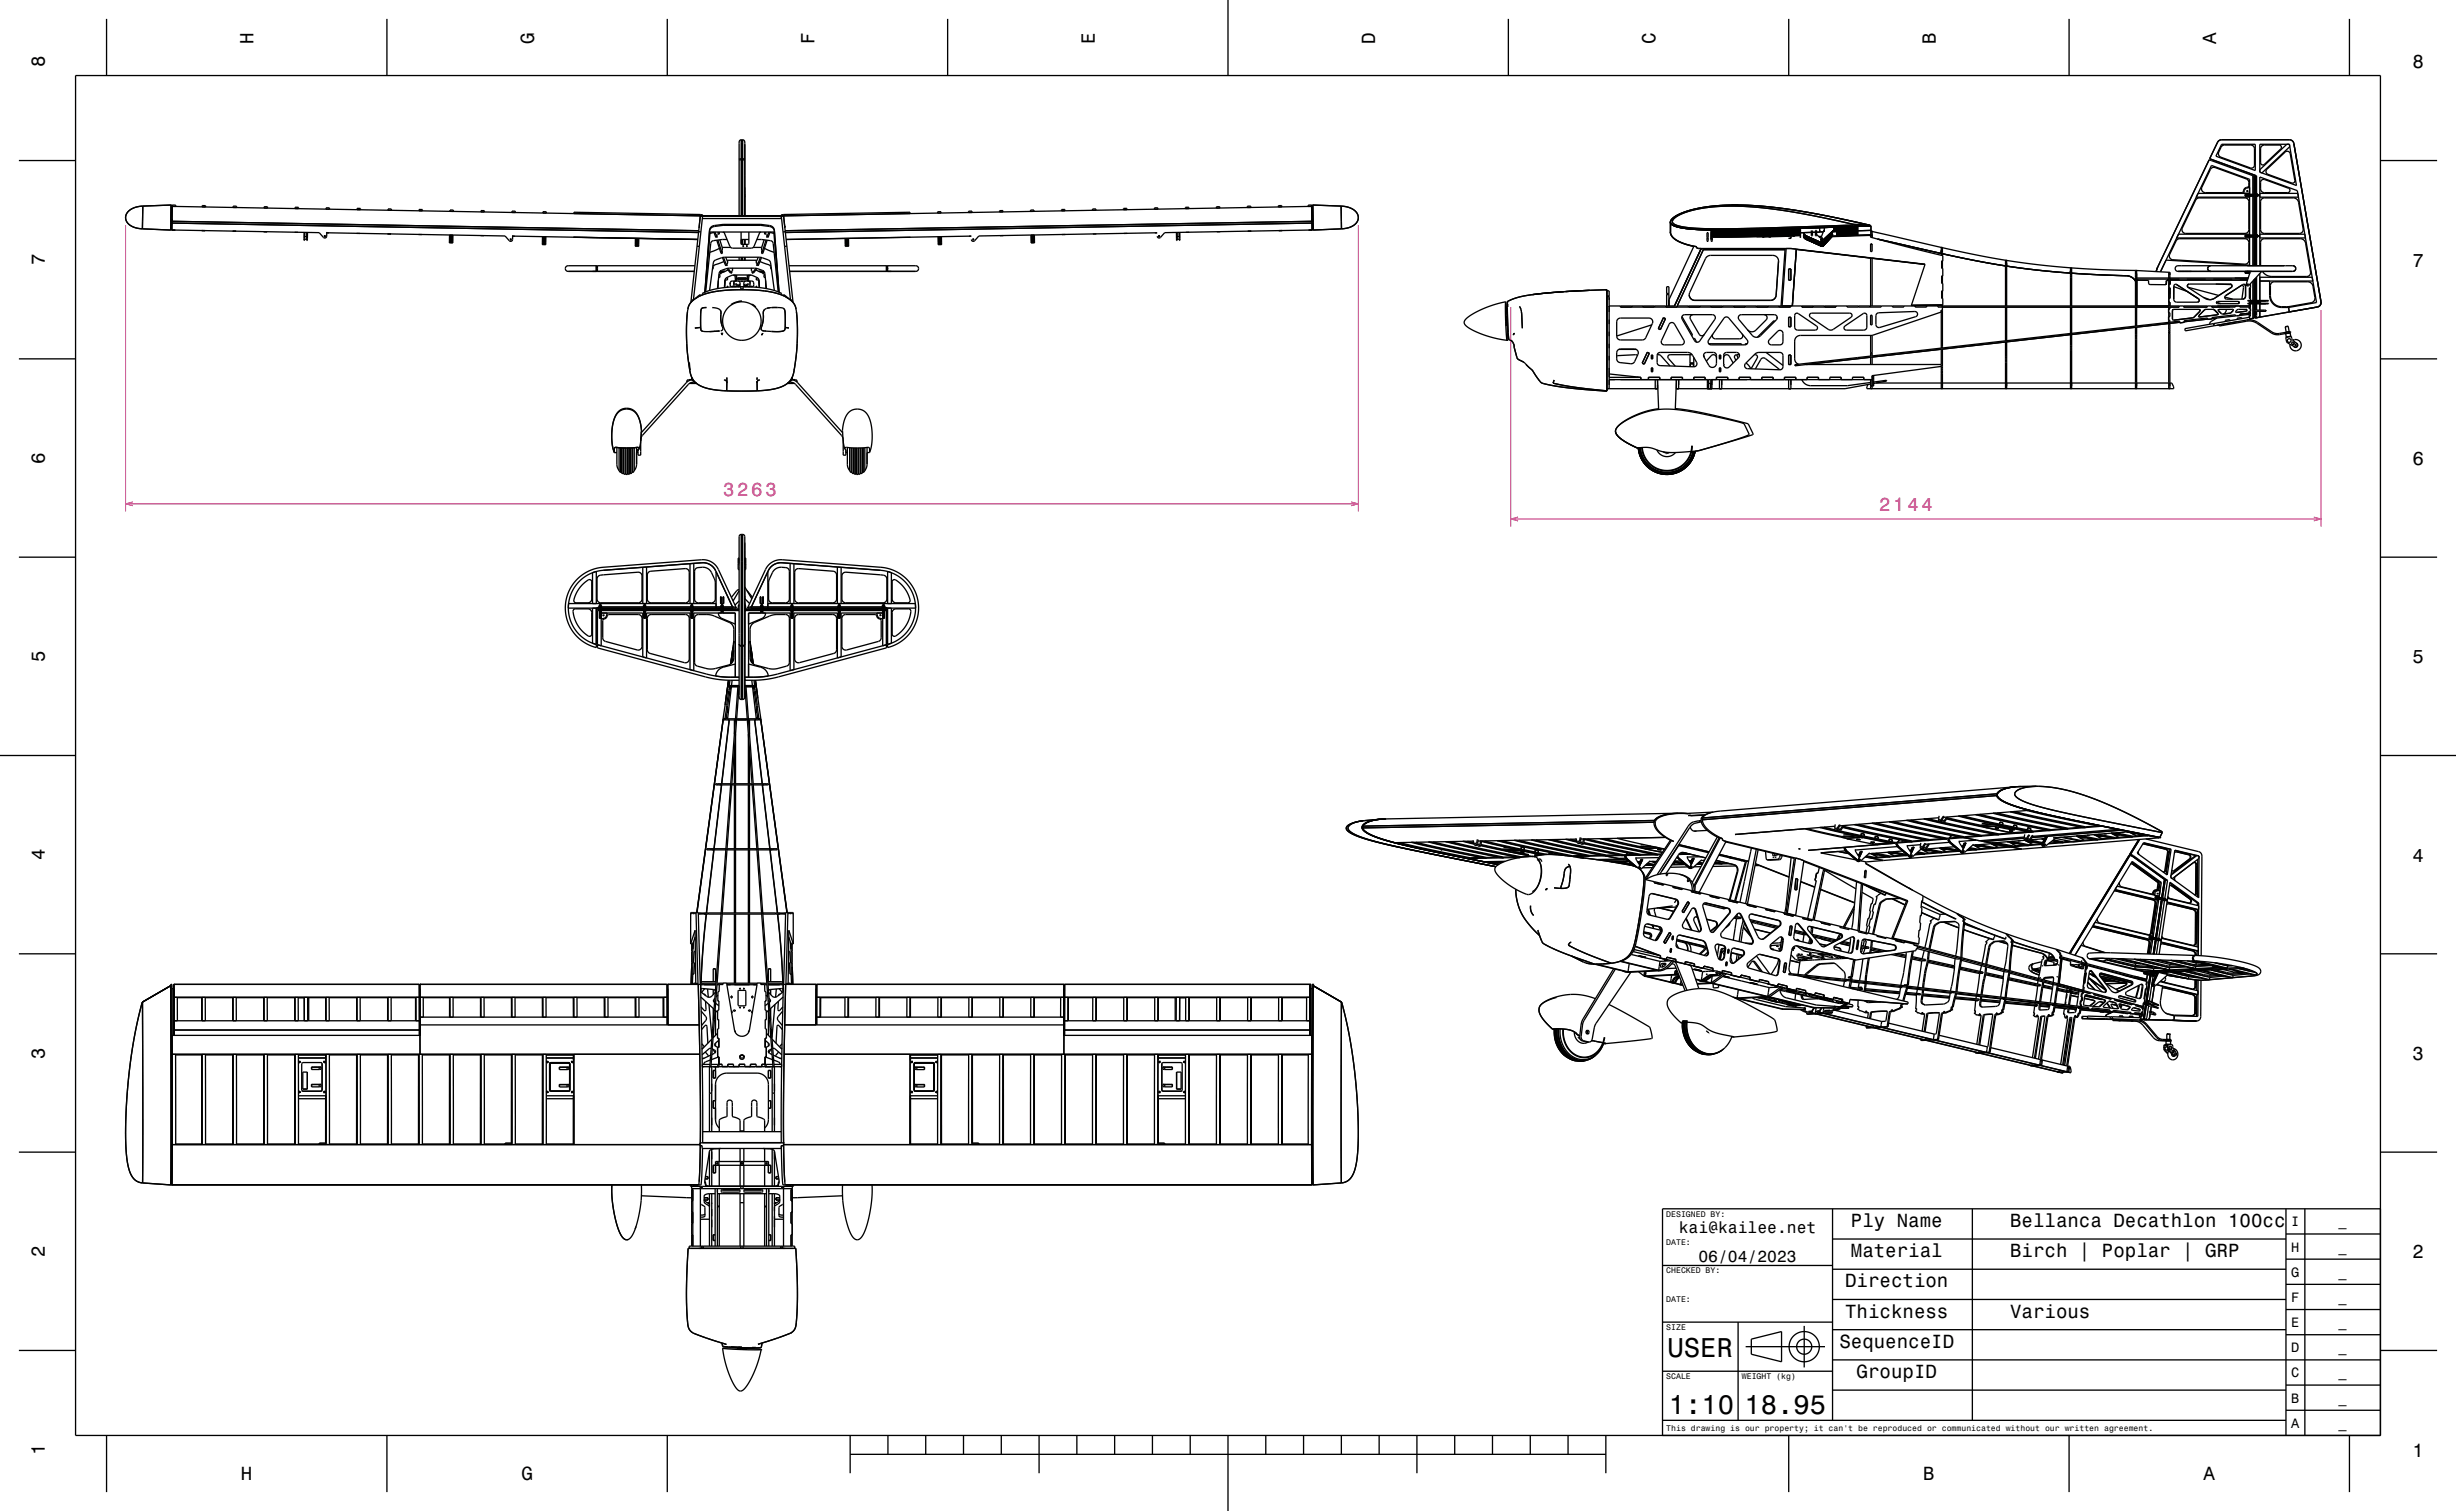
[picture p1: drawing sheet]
<svg xmlns="http://www.w3.org/2000/svg" width="650mm" height="400mm" viewBox="0 0 650 400" stroke-linecap="round" stroke-linejoin="round" font-family="sans-serif">
<defs><g id="words">
<g font-size="7.2">
<text x="441.3" y="359.3">USER</text>
<text x="441.7" y="374.3">1:10</text>
<text x="461.7" y="374.3">18.95</text>
</g>
<g font-size="5">
<text x="67.1" y="11.5" transform="rotate(-90 67.1 11.5)">H</text>
<text x="141.3" y="11.5" transform="rotate(-90 141.3 11.5)">G</text>
<text x="215.5" y="11.5" transform="rotate(-90 215.5 11.5)">F</text>
<text x="289.7" y="11.5" transform="rotate(-90 289.7 11.5)">E</text>
<text x="363.9" y="11.5" transform="rotate(-90 363.9 11.5)">D</text>
<text x="438.1" y="11.5" transform="rotate(-90 438.1 11.5)">C</text>
<text x="512.3" y="11.5" transform="rotate(-90 512.3 11.5)">B</text>
<text x="586.5" y="11.5" transform="rotate(-90 586.5 11.5)">A</text>
<text x="11.8" y="17.8" transform="rotate(-90 11.8 17.8)">8</text>
<text x="638.5" y="18.1">8</text>
<text x="11.8" y="70.3" transform="rotate(-90 11.8 70.3)">7</text>
<text x="638.5" y="70.6">7</text>
<text x="11.8" y="122.8" transform="rotate(-90 11.8 122.8)">6</text>
<text x="638.5" y="123.1">6</text>
<text x="11.8" y="175.3" transform="rotate(-90 11.8 175.3)">5</text>
<text x="638.5" y="175.6">5</text>
<text x="11.8" y="227.8" transform="rotate(-90 11.8 227.8)">4</text>
<text x="638.5" y="228.1">4</text>
<text x="11.8" y="280.3" transform="rotate(-90 11.8 280.3)">3</text>
<text x="638.5" y="280.6">3</text>
<text x="489.9" y="324.8">Ply Name</text>
<text x="532" y="324.8">Bellanca Decathlon 100cc</text>
<text x="11.8" y="332.8" transform="rotate(-90 11.8 332.8)">2</text>
<text x="489.9" y="332.8">Material</text>
<text x="532" y="332.8">Birch | Poplar | GRP</text>
<text x="638.5" y="333.1">2</text>
<text x="488.3" y="340.8">Direction</text>
<text x="488.3" y="348.8">Thickness</text>
<text x="532" y="348.8">Various</text>
<text x="486.8" y="356.8">SequenceID</text>
<text x="491.4" y="364.8">GroupID</text>
<text x="11.8" y="385.3" transform="rotate(-90 11.8 385.3)">1</text>
<text x="638.5" y="385.6">1</text>
<text x="63.8" y="391.8">H</text>
<text x="138" y="391.8">G</text>
<text x="509" y="391.8">B</text>
<text x="583.2" y="391.8">A</text>
</g>
<g font-size="5" fill="#ff0080">
<text x="191.4" y="131.4">3263</text>
<text x="497.3" y="135.4">2144</text>
</g>
<g font-size="4.3">
<text x="444.3" y="326.5">kai@kailee.net</text>
<text x="449.5" y="334">06/04/2023</text>
</g>
<g font-size="3.6">
<text x="606.4" y="324.6">I</text>
<text x="618.9" y="324.6">_</text>
<text x="606.4" y="331.3">H</text>
<text x="618.9" y="331.3">_</text>
<text x="606.4" y="338">G</text>
<text x="618.9" y="338">_</text>
<text x="606.4" y="344.6">F</text>
<text x="618.9" y="344.6">_</text>
<text x="606.4" y="351.3">E</text>
<text x="618.9" y="351.3">_</text>
<text x="606.4" y="358">D</text>
<text x="618.9" y="358">_</text>
<text x="606.4" y="364.6">C</text>
<text x="618.9" y="364.6">_</text>
<text x="606.4" y="371.3">B</text>
<text x="618.9" y="371.3">_</text>
<text x="606.4" y="378">A</text>
<text x="618.9" y="378">_</text>
</g>
<g font-size="2.2">
<text x="441" y="322.1">DESIGNED BY:</text>
<text x="441" y="329.6">DATE:</text>
<text x="441" y="337.1">CHECKED BY:</text>
<text x="441" y="344.6">DATE:</text>
<text x="441" y="352.1">SIZE</text>
<text x="441" y="365.1">SCALE</text>
<text x="461" y="365.1">WEIGHT (kg)</text>
<text x="441" y="378.8">This drawing is our property; it can't be reproduced or communicated without our written agreement.</text>
</g>
</g></defs>
<path d="M33.2 59.6v75.8M359.5 59.6v75.8M399.8 81.3v58.1M614.3 82.1v57.3M33.2 133.4h326.3M35.2 132.9l-2 .5 2 .5M357.6 132.9l1.9 .5-1.9 .5M399.8 137.4h214.5M401.8 136.9l-2 .5 2 .5M612.4 136.9l1.9 .5-1.9 .5" fill="none" stroke="#ff0080" stroke-width=".26"/>
<g fill="none" stroke="#000" stroke-width=".35">
<path d="M20 20h610v360h-610zM28.2 5v15M102.4 5v15M176.6 5v15M250.8 5v15M325 0v20M399.2 5v15M473.4 5v15M547.6 5v15M621.8 5v15M196.2 37l-.4 .2-.2 .4v19.5M196.2 37v20.1"/>
<path d="M196.2 37h.3M196.5 37l.4 .2 .2 .4v19.5M196.5 37v20.1M588 38.2h8.9v6.9l-10.4-3.8zM588 38.7l.7-.3h7l.5 .2 .5 .8v4.3l-.2 .5-.4 .3h-.5l-8-3-.4-.5-.1-.5zM598.1 38.2h7.8l1.9 10.9-9.7-3.5zM598.6 38.7l.7-.3h3.9l.4 .2 .2 .4-.2 .4-4.7 4.3-.4-.2-.2-.4v-3.8zM605.2 38.2l-7.1 6.7M606 38.8l-7.4 7M5 42.5h15M37.8 54.6a4.3 4.3 0 0 0-4.5 2.6 3.1 3.1 0 0 0 3.2 3.2l1.2 .2M37.8 54.6l-.1 6"/>
<path d="M45.2 60v.8M45.3 54.3l-.1 6.6M45.3 54.3h.3M45.3 54.3h.1M45.3 54.3l-7.5 .3M45.5 59.1l139.4 2.4M45.5 58.8v-.2l139.4 2.5M45.6 54.6l139.7 2.5M45.6 54.3l-.1 6.6M45.6 54.3h.9v.3h-.9M45.6 54.3v.3M53.5 54.4h.9v.4h-.9z"/>
<path d="M61.7 54.6h.9v.3h-.9zM69.9 54.7h.9v.4h-.9zM78.1 54.9h.9v.3h-.9zM86.3 55h.9v.4h-.9zM94.5 55.2h.9v.3h-.9zM102.7 55.3h.9v.4h-.9zM110.9 55.8v-.3h.9v.3M119.1 55.6h.9v.4h-.9zM127.3 56.1v-.4l.9 .1v.3M135.5 56.2v-.3h.9v.4M143.7 56l.9 .1v.3h-.9zM151.9 56.2l33.5 .6-.1 .3-33.4-.6z"/>
<path d="M185 60h.1M185.2 57.1h22.2M185.2 58.2h.1M185.3 57.8h.1M185.3 57.2l.5 .1M185.3 57.1l-.4 4M185.3 57.2h.5M185.3 57.2l-.3 3.2M185.4 57.1v-.3l.6 .1v.2M185.8 57.3h21M185.9 57.3l-2.4 22.1M189.1 59.7a1.43 1.43 0 0 0-1.3 1.3l-1.3 16.4"/>
<path d="M189.1 60a1.43 1.43 0 0 0-1.3 1.2M191.4 59.4h10M191.4 59.4v.3M191.4 59.7h10M191.4 59.4l-2.3 .3M191.4 59.7l-2.3 .3M195.6 42.5l.6-.2 .9 .2M195.6 42.2l.6-.2 .9 .2M201.4 59.4l2.3 .3a1.44 1.44 0 0 1 1.2 1.3l1.3 16.4M201.4 59.7l2.3 .3a1.44 1.44 0 0 1 1.2 1.2M201.4 59.4v.3M206.8 57.1l-.1-.2 .6-.1 .1 .3"/>
<path d="M206.8 57.8h.1M206.8 57.3l.4 4.1M207.4 56.8l33.4-.6v.3l-33.4 .6zM207.4 57.1v.1M207.4 57.2h-.6v.7h-20.9M207.4 57.2l.3 3.2M207.4 57.2l-.6 .1M207.4 57.1l.4 4M207.5 58.2h.1M248.1 56.1l.9-.1v.4h-.9zM257.2 56.2v-.3h-.9v.4M265.4 56.1v-.4l-.9 .1v.3"/>
<path d="M272.7 55.6h.9v.4h-.9zM281.8 55.8v-.3h-.9v.3M290 55.7v-.4h-.9v.4M297.3 55.2h.9v.3h-.9zM306.4 55.4v-.4h-.9v.4M313.7 54.9h.9v.3h-.9zM321.9 54.7h.9v.4h-.9zM331 54.9v-.3h-.9v.3M338.3 54.4h.9v.4h-.9zM347.1 54.3l.1 6.6M347.1 54.3h-.9v.3M347.1 54.6l-139.7 2.5"/>
<path d="M347.2 57.9v1.2l-139.3 2.4M347.2 58.6l-139.4 2.5M347.4 54.3l.1 6.6M347.4 54.3h-.3M347.4 54.3l7.5 .3M354.9 54.6a4.3 4.3 0 0 1 4.5 2.6 3.1 3.1 0 0 1-3.1 3.2l-1.3 .2M354.9 54.6l.1 6M442.1 58.8v2.9l.6 1.2 2.2 1.3 3.4 1M442.1 58.8l.1-.5 .6-.6 1.9-1.1 3-1 3.4-.7a83.3 83.3 0 0 1 26.4 1.2l17.7 3.6v2.6M442.1 58.8l.2 .5 .4 .3 2 .7 2.9 .4 4.9 .2 13.7-.2 29-.9-12.8 .4M442.1 58.8v.3M442.1 58.8l.4-.9 1.2-.8 1.9-.9 2.3-.7 5.4-.9 6.7-.3 7.1 .4 8.2 1 8 1.4 11.5 2.5"/>
<path d="M442.1 58.8l.2 .5 .5 .4 2.1 .6 3 .4 4.9 .2 14-.2 28-.9M442.1 59.1l1.1 .8 2.3 .5 7.4 .5M442.1 59.1v2.4M442.6 58.7l.3-.7 1.2-.9 1.7-.8 2.3-.7 5.3-.8 5.5-.2 6.6 .3 7.3 .9 8.4 1.6 9.3 2M442.6 58.7l.6 .7 1.9 .6 2.9 .4 3.8 .2 12.7-.2 25.9-.8M442.6 58.7l.6 .7 1.9 .6 2.9 .4 3.8 .2 12.7-.2 26-.8M460 54.3h-1.7M490.5 59.4v.2M490.5 59.4l4.3 .2M490.5 59.6h.1M490.5 59.6l4.3 .2M494.8 59.6v.2"/>
<path d="M581.3 52.7l.7-.3h12.3l.4 .2 .5 .8-.1 7.7-.4 .6-.5 .1h-15.7a1 1 0 0 1-.9-1.4zM584.8 42l2.1-4.4 .8-.6h18.2l.7 .2 .3 .3 7.4 42.4a1.2 1.2 0 0 1-1 1.4l-16.4 2.9M584.8 42l12.4 4.5v4.9M584.8 42l.6 .2M585.1 44.7l.4-.3h.7l8.3 3 .6 .7v1.3a1.68 1.68 0 0 0-1.5 1.5l-10 .1a1 1 0 0 1-.9-1.4zM594.2 51.8h3.9M594.2 51.6h3.9M594.6 50.5l.3 .1-.1 .1zM595.4 49.6l-1.2 .5-.4 1.1M595.4 51.5v-4l-10.1-3.7-13.5 28.2 1.5-3.1 22.1 1.3M595.4 51.9v10.4M595.4 51.2h-13.7l-.4 1h14.1"/>
<path d="M595.9 51.6v.2M596 51.6v.2M596.2 46.5l-11.5-4.2-13.6 28.4-.4 1.2M596.2 46.5l.4 .1v4.9M596.2 46.5v5M596.2 51.9v10.4M596.6 51.9v10.4M596.9 46.4v5h.7v.2M597.2 52v10.2M597.5 51.6v-.1h-3.3v.4h3.3v-.1M597.6 51.8v.2h-.7v10.2h.7v.2M598.1 51.2h10"/>
<path d="M598.1 52.2h10.2M598.5 47.8l.4-.3h.4l6.4 2.3 .3 .3v.5l-.5 .4-6.5-.1-.7-.7v-2zM598.6 52.7l.7-.3h7.7a1.4 1.4 0 0 1 1.3 1.2l1.2 7-.3 .9-.6 .3h-9.4l-.7-.3-.2-.7v-7.5zM600 44.8l4.8-4.6 .4-.2 .5 .1 .4 .6 1.2 7.3-.3 .4-.5 .1-6.3-2.3-.5-.7zM630 42.5h15M37.7 60.6l7.5 .3M45.2 60.9h.3M45.2 60.8v.1M45.2 60.7v.1M45.5 60.9l39 .7 1.1 1.2a.5 .5 0 0 0 .5 .2 .5 .5 0 0 0 .4-.5v-1.1M45.5 60.9h.9M45.5 60.9h.1"/>
<path d="M53.4 61h.9zM54.3 61v.1M61.6 61.2h.9M61.6 61.2h.1M62.5 61.2h.1M69.8 61.3l.9 .1M69.8 61.3h.1M70.7 61.3v.1M78 61.5h.1M78.9 61.5h.1M80.5 61.5l-.1 2.1h.2v-2.1M80.6 62.6h.6v.2"/>
<path d="M81.2 61.5v1.8h-.6M81.4 61.5l-.1 2.2-.1-.1v-.5M85.9 62.4h.2M85.9 62.4l.2 .2-.2 .1zM86.5 61.6l47.2 .9 1.1 1.2a.5 .5 0 0 0 .5 .2 .5 .5 0 0 0 .4-.5v-1.1M87.1 61.6v.1M94.4 61.8h.9M95.3 61.8h.1M102.6 61.9h.1M103.5 61.9h.1M110.8 62.1h.1M111.7 62.1h.1"/>
<path d="M119 62.2l-.1 2.1h.3M119 62.2h.9M119 62.2h.1M119.1 64.3h.1M119.1 63.8v.5M119.1 62.5v-.3v2.1M119.2 64.3h.3M119.2 64.3h.1M119.3 62.2l-.1 2.1M119.5 64.3h.1M119.6 62.2l-.1 2.1M119.7 64.3h.1"/>
<path d="M119.7 62.2v2.1M119.9 62.2l-.1 2.1h-.3M119.9 62.2h.1M127.2 62.4h.9M128.1 62.4h.1M135 63.3h.3M135 63.3l.3 .2h-.2zM135.7 62.5l49 .9-32.9-.6M136.3 62.5h.1M143.6 62.7l-.1 2.1h.3M143.6 62.6v.1M143.6 62.7h.9"/>
<path d="M143.7 62.9v-.2v2.1v-.6M143.8 64.8h.3M143.9 62.7l-.1 2.1M144.2 62.7l-.1 2.1M144.3 64.7v.1M144.3 62.7v2M144.5 62.7l-.1 2.1h-.3M144.5 62.7h.1M151.8 62.8h.1M157.8 71.2h.3M157.8 70.9h.3M158.1 70.3v1.5"/>
<path d="M158.1 70.6l-.3-.3v1.5l.3-.2M168.2 63.1l-.1 2.1h.3M168.3 64.7v-1.6v2.1M168.4 65.2h.3M168.5 63.1l-.1 2.1M168.8 63.1l-.1 2.1M168.9 63.1v2.1M169.1 63.1l-.1 2.1h-.3M182.9 79.4h.6M182.9 79.4l-.1 .7M183.9 70.3h-33.5a.75 .75 0 0 0-.8 .8 .75 .75 0 0 0 .8 .7h33.3M184.5 65.2h.6v.2"/>
<path d="M184.9 61.3l.6 .1M184.9 61.3l-2 18.1M184.9 61.1v.2M185.5 78.2l-.2-.2-1.2 1M186 78l-2.7 1.6-.7 .8-.4 .8-.5 4.4 .1 5.3M186 78l-.9 .4M186 78l-.1-.3 .4-.3 3-.9 3.4-.5 3.4-.1v.6h.6v-.6l3.3 .1 3.1 .4 3.3 1 .5 .3-.2 .3M187.8 61.4h17.2M187.8 76.9l1.1-7.6 .5-.5 2.4-.7h9.2l2.6 .9 .3 .6 1 7.3M188 61.4l-1.4 15.9M188.6 70.7v.6M188.7 70.3h.2"/>
<path d="M188.9 61.4l.6 1.5M189 61.5l-1.1 .3M189.2 61.4l.6 1.5v-.9M189.7 63.6l1.1 3.5h.3M189.9 76.4l.5-4.3 .6-.5 2-.6h6.8l2.1 .6 .5 .8 .4 4M190 63.6l1.1 3.5M190.1 74.3l-.1 2.1M190.3 72.8l.3 .1-.1 .6-.3-.1M190.4 61.4v.6h-.3v-.6M190.4 77l-4.4 1M190.4 65.8l-2.5 1M190.5 63.5l.7 2.1"/>
<path d="M190.6 71.8h1.3M190.7 71.8v.7M190.9 71.8v.4M190.9 72.4h.1M190.9 72.4l-.6 .3M191.1 66.3h.1M191.2 68.2l.9 2.2M191.4 61.4l.2 .1M191.4 71.8v.3M191.5 68.1l.9 2.3 .2-1.5h7.6l.1 1.5 .9-2.3M191.5 71.8v.2M191.6 69.2l-2.9 1.2"/>
<path d="M191.6 61.4l1.6 3.8 .3 .4 .4 .1h4.9l.5-.2 1.8-4.1M191.9 74.2l-.1 1.6M192.1 68.1l.5 1.1M192.4 75.9h.2zM192.4 63.4l-3.6 .3-.6 .4-1.4 13.2M192.4 71.1l.9 1.1 .4 .1M192.7 71.5l-1.9 .8 .1 .1M192.7 71l1 1.3M193.3 74.8l-.1 .4M193.4 74.6l.4-.2h5.2l.4 .2 .1 .8-.5 .5h-5.4l-.3-.3zM193.4 65.5h-2.2l-.1 1.6M193.8 75.9h.2"/>
<path d="M193.8 71l.1 .1M193.9 71l-.2 1.3M194 72.8l.5 .3 .1 1.3M194.2 75.4l.2 .4 .3 .1M194.2 75.2h.9v.7M194.2 74.4v1M194.3 72.8l-.8 .2a2.01 2.01 0 0 0-1.6 1l-.2 2.1 .2-2h.6l.1-.6h-.3M194.3 72.8h4.1M194.3 72.8l.5 .2 .1 1.4v-1.6M194.7 74.4l-.4 .2-.1 .8M194.8 75.2v.7M195.2 73.6h2.4v.3h-2.4z"/>
<path d="M195.4 74.4l.2 .1 .3 .4-.1 .8-.4 .2 .1-.6 .1 .5M195.4 79.8l1-.1-1.5 .3-1.4 .6M195.6 68.1v.8M195.7 75.2l.1 .5M196.1 61.4v3.1l.2 .2 1.9-.1v-3.2M196.1 63.4h2.1M196.2 63.4v1.3M196.2 68.1v.8M196.2 74.4h.3M196.4 76.7l6 .3M196.4 76.7l-6 .3M196.5 63.4v1.3"/>
<path d="M196.5 68.1v.8M196.7 65v.2zM197 75.2v.5M197.1 63.4v1.3M197.1 68.1v.8M197.4 74.4l-.5 .4v.8l.5 .3-.2-.6-.1 .5M197.7 65v.2zM197.8 72.8v1.6l.1-1.3 .5-.3M198 75.2l-.1 .7M198 74.4l.5 .5M198.4 72.8l.9 .2 1.5 .8 .2 2.3M198.5 74.4v1l-.5 .5"/>
<path d="M198.5 75.2h-.8l-.1 .7M198.7 72.8l-.5 .3-.1 1.3M198.8 75.9h.2M198.9 71l.2 1.3M199 71l-.1 .1M199.4 65.5h2.2v1.6M200 71l-.9 1.3M200 71.5l1.9 .8-.1 .1M200.2 75.8v.2zM200.3 71.1l-.9 1.2h-.3M200.3 63.4a8 8 0 0 1 3.9 .4l.4 .6 1.4 12.9M200.4 73.5h-.2v.6h.6l.2 2"/>
<path d="M200.7 68.1l-.5 1.1M200.8 74.2l.2 1.7M200.8 71.8h1.4M201.1 69.2l3 1.2M201.2 71.8v.2M201.4 61.4l-.3 .1M201.4 71.8v.3M201.5 68.2l-.9 2.2M201.8 72.4l.7 .3M201.9 71.8v.4M201.9 72.4h.1M202 71.8v.7"/>
<path d="M202.2 63.5l-.6 2.1M202.3 65.8l2.6 1M202.4 77l4.3 1M202.4 61.4v.6h.3v-.6M202.5 72.8l-.3 .1v.6l.3-.1M202.6 74.3l.1 2.1M202.7 63.6l-1.1 3.5M203 63.6l-1.1 3.5h-.3M203.5 61.4l-.5 1.5v-.9M203.8 61.5l1 .3M203.8 61.4l-.5 1.5M203.8 70.3h.2"/>
<path d="M204.1 70.7l.1 .6M204.8 61.4l1.3 15.9M206.7 78l2.6 1.5 .8 .8 .4 .9 .5 4v5.7M206.7 78l1 .4M207.2 61.4l2 18M207.3 78.2l.1-.2 1.3 1M207.8 61.1v.2M207.8 61.3l2 18.1M207.8 61.3l-.6 .1M208.2 65.2h-.5v.2M208.8 70.3h33.6a.75 .75 0 0 1 .7 .8 .75 .75 0 0 1-.7 .7h-33.4M209.8 79.4h-.6"/>
<path d="M209.8 79.4l.1 .7M223.7 63.1v2.1h.1M223.8 63.1v2.1M224 63.1v2.1M224 65.2h-.2M224.3 63.1v2.1M224.3 65.2h-.3M224.4 63.4v-.3v2.1M224.4 64.7v.5M224.4 65.2h-.1M224.6 63.1v2.1h-.2M234.6 70.3v1.5"/>
<path d="M234.6 71.2h.3M234.6 70.9h.3M234.6 70.6l.3-.3v1.5l-.3-.2M241 62.8h.1M248.3 62.7v2.1h.1M248.3 62.7h.1M248.4 62.7v2M248.4 64.7v.1M248.6 62.7v2.1M248.6 64.8h-.2M248.9 62.7v2.1M248.9 64.8h-.3"/>
<path d="M249 62.9v-.2v2.1M249 64.2v.6M249 64.8h-.1M249.2 62.7v2.1h-.2M249.2 62.6v.1M249.2 62.7h-.9M256.5 62.5h.1M257.1 62.5l-49 .9M257.5 63.3l.2 .1-.2 .1zM257.7 63.3h-.2M264.7 62.4h.1M265.6 62.4h.1"/>
<path d="M272.9 62.2h.1M272.9 62.2v2.1h.1M273 62.2v2.1M273 64.3h.1M273.2 62.2v2.1M273.2 64.3h.1M273.2 64.3h-.2M273.5 62.2v2.1M273.5 64.3h.1M273.5 64.3h-.3M273.6 62.5v-.3v2.1M273.6 64.3h.1"/>
<path d="M273.6 64.3h-.1M273.8 62.2h.1M273.8 62.2h-.9M273.8 62.2v2.1h-.2M281.1 62.1h.1M282 62.1h.1M289.2 61.9h.1M290.1 61.9h.1M297.4 61.8h.1M298.3 61.8h.1M305.6 61.6v.1M306.2 61.6l-47.1 .9-1.2 1.2a.5 .5 0 0 1-.5 .2 .5 .5 0 0 1-.3-.5"/>
<path d="M306.6 62.4l.3 .2-.2 .1zM306.9 62.4h-.3M311.5 61.5v2.1l-.1 .1-.1-2.2M312.1 62.6h-.6v.2M312.1 63.3h-.6M312.2 61.5l.1 2.1h-.2v-2.1M313.8 61.5h.1M314.7 61.5h.1M322 61.3v.1M322.9 61.3h.1M322.9 61.3l-.9 .1M330.2 61.2h.1"/>
<path d="M331.1 61.2h.1M338.4 61v.1M338.4 61.1l.9-.1zM347.2 60.9l-39 .7-1.1 1.2a.5 .5 0 0 1-.5 .2 .5 .5 0 0 1-.3-.5M347.2 60.9h-.9M347.2 60.9h.1M347.5 60.9h-.3M347.5 60.9h.1M355 60.6l-7.5 .3M398.5 79.9v5.1l.3 5.1M398.5 79.9l-4 1.1-3.5 1.5-2.6 1.5-.7 .8-.2 .6 .3 .7 .8 .7 2.9 1.4 3.7 1.2 3.6 .7M398.5 79.9h.1"/>
<path d="M398.5 79.9l.3 5.1v5.1M405.6 78l-4.2 .8a3.6 3.6 0 0 0-2.4 1.2l-.1 .7M413.8 77.2l-8.2 .8M420.7 76.9l-6.3 .3M425.3 76.7l-11.2 .5-8.5 .8M425.3 76.7v26.8M425.3 78.6h.6M425.3 78.3h.6M425.3 76.7v.1M425.3 76.7h-.4M425.3 76.8v1.8M425.3 76.8v.2h.6v25.9"/>
<path d="M425.3 76.8h.1M441.1 78h.6M441.1 77.7h.6M442.1 61.3l.5 1.3 1.3 1.1 2.3 .9 2.8 .7M447.1 78a1.49 1.49 0 0 0 1.5 1.5M448.6 79.5h20M449 65.3l-.1 .2 .6 .3M449 65.3l-.7-.1-6.6 14.2v1.6M449.5 65.8h24.5M449.5 65.8h.7l-7 15.2M450.8 66.1h21.6M450.8 66.1h.1"/>
<path d="M450.8 66.1l-6.9 14.9M451.8 63h.3M451.8 61.6h.3v2.3h-.3zM452.9 61.2l23.6-.5zM452.9 62.4h.1M452.9 61.8h.1M452.9 62.2h.1M452.9 60.9v2.5M452.9 62.7h.1M452.9 62.5h.1M452.9 62.1h.1M452.9 61.9h.1"/>
<path d="M452.9 61.6h.1M452.9 61.2v1.6M452.9 61.5v2.4h.3v-2.4M452.9 63h.3M453.2 62.7l23.3-.5zM453.2 62.4l23.3-.5-23.3 .5M453.2 62.1l23.3-.5zM466.3 62.6l-13.1 .2M466.3 61.5l-13.4 .1M466.3 61.5l-1.4-.1 1.4-.1v.3M466.3 62.7l-1.4-.1 1.4-.1v.2M466.3 62.6v.1"/>
<path d="M466.3 61.4v.2M466.3 61.5l-13.1 .1M466.5 62.7h.4zM466.5 62.6h.4zM466.5 61.6h.4zM466.5 61.4h.4zM467.5 61.4v.1M468.1 61.5h.1M468.1 62.6v.1M468.7 62.6l-.6 .1M468.7 61.4v.1M468.7 62.6h.1"/>
<path d="M468.7 61.4l-.6 .1M470.1 78.1a1.5 1.5 0 0 1-1.5 1.4M470.1 78.2a1.5 1.5 0 0 1-1.5 1.3M470.7 69.1a1.5 1.5 0 0 0-1.5-1.5h-16.5l-.7 .2-.6 .7-4.2 8.9a1.49 1.49 0 0 0 1.4 2.1M470.7 69.1l-.6 9.1M470.7 69.1v.1M471.9 61.3h.1M472.4 66.1h.1M472.4 66.1l-1 14.9M472.7 61.3h.1M472.7 62.5h.1M472.7 65.8h-22.5l-7 15.2"/>
<path d="M472.7 65.8l-1 15.2M473.3 62.5h-.6M473.3 61.3h.1M473.3 61.3h-.6M473.4 71.2h.6v3h-.6zM474 62.7v.4h-.6M474 65.8l35.5 4.1-3.6 10.9M474 65.8l1.4 .1-1 15.1M474.9 62.5h-.4M474.9 62.4h-.4M474.9 61.3h-.4M474.9 61.2h-.4"/>
<path d="M475.1 61.1h.1M475.1 62.3h.1M475.1 62.3v.1M475.1 61.1v.1M475.1 62.4l-8.8 .3M475.1 62.4l-8.8 .2M475.1 61.2l-8.8 .4M475.1 61.2l-8.8 .3M475.4 66l34.1 4M476.5 60.9v.1M476.5 60.6v.3M476.5 61.2v1"/>
<path d="M476.5 60.4l5.1-.1v1.1M476.5 62.1l-23.3 .4M476.5 61.8l-23.3 .4 23.3-.4M476.5 61.5l-23.3 .4M476.5 61.3l-23.3 .5M476.5 61l-23.6 .5M476.5 60.9l-23.6 .4M476.5 60.6l-23.6 .6M476.5 60.6l-2.6 .1a237.1 237.1 0 0 1-21 .2M476.5 60.6l-23.6 .3M476.5 60.4l-23.6 .5M476.5 62.3l-1.4 .1"/>
<path d="M476.5 60.4v2.5M476.5 61.2h-1.4M476.5 62.2l-1.4 .1M476.5 61l-1.4 .1M477.3 62.6l.7 .7 4.1 1.9M477.3 62.2l.7 .7 4.1 1.8M477.3 61.7l.7 .7 4.1 1.9M477.3 61.7h.1M477.3 62.2h.1M477.3 62.6h.1M479.4 63.1v.2l.3-.1M479.4 61v1.4h.3v-1.4"/>
<path d="M479.4 61.5l-2.9 .1M480.5 61h.3v1.4h-.3zM480.5 61.5h-.8M480.8 62.1l1.1 1M480.8 61.5h.1M481.6 61.2l.9 .2-1.7 .1M481.7 61.2h-.1M481.9 64.8l.2 .4 .5-.1M481.9 64.4l.2 .3 .5-.1M481.9 63.9l.2 .4 .5-.1M481.9 63.3l.2 .3 .4-.1M481.9 63.2l.2 .4 .4-.1"/>
<path d="M481.9 63.2v.1M481.9 63.9h.1M481.9 64.4h.1M481.9 64.8h.1M481.9 64.7v.1M481.9 64.2v.2M482 63.5l-.1 .4M482 62.7l-.5 .1M482.1 62.6h-.7M482.1 64.7l.5-.1-.5 .1M482.1 64.3l.5-.1zM482.1 63.2l.2-.1 .1 .1"/>
<path d="M482.1 63.2l.2 .2 .1-.2M482.1 63.9h.3l-.1 .2zM482.1 64.8l.2 .1 .1-.1M482.1 64.3l.2 .2 .1-.2M482.6 65.1l-.5 .1M482.6 64.6l-.5 .1M482.6 64.2l-.5 .1M482.6 64.7h-.5M482.6 65l-.5 .2M482.7 64v.1M482.7 64.5h.1M482.7 64.9h.1"/>
<path d="M482.7 60.9l-.8 2.3M482.8 63.3h.1M482.8 60.2v1.2M484.9 62.5l10.3-.3zM485.1 62.4l-2.5 2.7M485.1 61.5h.1M485.1 61.9h.1M485.1 61.9l-2.5 2.8M485.1 61.5l-2.5 2.7M485.3 60.1v.7M485.3 60.9v.4M486.1 61.3v1.2"/>
<path d="M491.7 60.1v.4l-6.4 .2M491.7 60.8v.2M491.7 60.7v.1M491.7 61l-6.4 .3M491.7 61.3v.8M491.7 61.1v.1M491.7 60.7l-6.3 .2M491.7 60.1v-.2v2.4v-.2M491.7 62.1l-5.6 .2M491.7 62l-5.6 .2M491.7 61.8l-5.6 .2M491.7 61.7l-5.6 .2 5.6-.2"/>
<path d="M491.7 61.5l-5.6 .2M491.7 61.4l-5.6 .2M491.7 61.2l-5.6 .3M491.7 60.7l-6.2 .1-3 2.7M491.7 61l-6.4 .2M491.7 60.8l-6.4 .2M491.7 60.4l-6.4 .2 6.4-.2M491.7 60.2l-6.4 .2M491.7 60.1l-6.4 .2M495 62.8l19.2 4.9v1.4h-.3M495.1 64.7h.4M495.1 62.7v.1"/>
<path d="M495.1 64.6h.4v2h-.4zM495.1 68.3v12.7M495.2 62.3l-.2 .5M495.2 62.3l-10.4 .4M495.2 62.3h.3M495.2 61.1l.3 .2M495.2 61l-10.3 .3M495.5 62.9v-1.7h-.3l21 4.8a218 218 0 0 0 49 5.6M495.5 62v.9M495.5 68.4v12.6M496.9 63.3l16.8 3.8-16.8-3.8M513.7 66.3h.1"/>
<path d="M513.8 67.6v-2.1h.3v2.2M513.8 67.5h.3M513.8 67.4h.3M513.8 67.1h.3M513.8 66.9h.3M513.9 77.3h.2M513.9 73.3h.2M513.9 69.4h.2M514.1 67.2l9 1.9 7.7 1.3M514.1 69.1v2M514.1 73.1v1.9M514.1 77.1v1.9"/>
<path d="M514.2 77h-.3v2h.3v1.8M514.2 73h-.3v2h.3v2.1h-.3M514.2 69.1h-.3v2h.3v2h-.3M530.8 70.4h.1M530.8 71.2h.3M530.8 70.7h.3M530.8 70.6h.3M530.8 70.3h.3M530.8 70.1h.3M531.1 69.7h.1M531.1 70.4h.1M531.1 70.4l8.4 1.1 8.4 .8-8.4-.8z"/>
<path d="M547.9 71.7h.1M548 72.8h.3M548 73.4h.3M548 72.9h.3M548 72.4h.3M548 72.3h.3M548.3 72.3l11.8 .6a7.8 7.8 0 0 1 4 .5l1.1 1M565.2 74.4h.1M565.2 72.8h.3M565.2 71.6v9.4M565.2 74.1h.6M565.2 73.5h.3"/>
<path d="M565.2 73h.3M565.2 71.6l9.1 .5v3.1h-.3M565.2 71.6h.3v9.4v-6.8M565.5 73.6h29.5M565.5 73.9h8.5M565.5 72.4v1.2M565.5 74.2h3.1l.1 1 .3 .1 4 .1M565.5 74.2h.1M565.8 73.9v.3M573.3 75l-.3 .4M573.3 75l-.1 .3M573.4 74.3l-.1 .9-.3 .2"/>
<path d="M573.4 74.3l-.1 .7M573.4 74.3h.6M573.7 73.9v.4M573.7 74.2h.3M574 74.2h20.8M574 72.1v3.1M574 76.2l-.1 4.8M574 73.6h.3M574 75.2h.1M574 76.2h.1M574 75.2v1M574 76.2h.3"/>
<path d="M574.3 73.9h20.6M574.3 80v1M574.3 76.2v1.7M574.3 76.2v2.8M574.3 76.2v2.8h-.3v1h.3v1M574.3 74.2v1h-.3v1M575.3 75.9l3.6 1.3M575.4 75.5l.4-.2h.3l5.8 3.8a.5 .5 0 0 1 .1 .6 .5 .5 0 0 1-.4 .3h-5.5l-.5-.2-.3-.6zM575.8 75.3l6.1 3.8a.5 .5 0 0 1 .1 .6 .5 .5 0 0 1-.5 .3M576 70.5l.4-.2h30.4a.75 .75 0 0 1 .8 .8 .75 .75 0 0 1-.8 .7h-30.4a.75 .75 0 0 1-.7-.5 .75 .75 0 0 1 .3-.8zM576.1 63h19.3M576.2 63.5l.6-.3h17.7l.4 .3 .3 .7v4.9l-.4 .6-.7 .2-19-1.1a1 1 0 0 1-.9-1.5z"/>
<path d="M576.6 62h18.8M579.4 75.2h10.9a.5 .5 0 0 1 .4 .4 .5 .5 0 0 1-.2 .5l-4.5 2.9-1.2 .3M579.4 75.2a.5 .5 0 0 0-.5 .4 .5 .5 0 0 0 .2 .5l4.6 3 1.1 .2M579.4 75.2a.5 .5 0 0 0-.5 .3 .5 .5 0 0 0 .1 .5l8.2 2.2M583.1 78.7l1.7 .6M585 70.3a.75 .75 0 0 0-.8 .8 .75 .75 0 0 0 .8 .7M585.1 70.3l-.5 .2-.3 .6 .2 .5 .6 .2M586.1 78.9l-1.3 .4M586.4 75.2l4.1 .1M586.6 80l1.2 .4M586.7 79.9l5.6-.1 .3 .3-.3 .3h-5.4l-.3-.3zM588.8 78.6l2.1 .6"/>
<path d="M589 78.3l4.6-3h.3l.4 .2v2.9l-.3 .6-.5 .2h-4.3a.5 .5 0 0 1-.4-.4 .5 .5 0 0 1 .2-.5zM590.2 75.2h.1a.5 .5 0 0 1 .4 .4 .5 .5 0 0 1-.2 .5M592.3 79.8l.3 .3-.3 .3M593.4 75.5l.2 .2 .2 .4-.5 3.1M593.8 75.3l.5 .5v2.6l-.2 .5-.6 .3M594.2 71.9v.4h1.2M594.2 72.2h1.3M594.2 72h1.3M594.2 62.6h3.9M594.2 62.4h3.9M594.8 75.2l.2 .1-.2 .1zM594.9 79.5h5.5v.2h-5.5z"/>
<path d="M595.3 79h.3v.5M595.4 62.7v7.6M595.4 71.8v.1M595.4 72.3v.2M595.5 75.2l.1 1h-.3v2.8M595.6 71.8l-1.1 3.4v.2l.3 .3 .4-.1 3.4-3.8M595.6 75.1v.1M595.6 76.2v2.8M595.6 80v.3M595.6 79.7v.3h-.3v.3M595.6 79.8h1.9v.1M595.6 79.9h2.7v.2h-2.7"/>
<path d="M595.9 62.4v.2M595.9 79.9v.2M596 62.4v.2M596 79.9v.2M596.2 62.7v7.6M596.2 74.4v5.1M596.2 79.7v.1M596.6 62.7v7.6M596.6 74v5.5M596.6 79.7v.1M596.9 73.7v5.8M597.2 62.8v7.5"/>
<path d="M597.2 73.3v6.2M597.5 62.4v-.1h-3.3v.4h3.3v-.1M597.6 62.6v.2h-.7v7.5M597.6 79.7v.2M598.1 62h11.9M598.1 73.4h13.8l.2 1h-14M598.1 63h12.1M598.1 70.3v-23.4l9.9 3.6 5.1 29.6-7.4 1.3M598.1 72.4v7.1M598.1 79.7v.6M598.3 70.3v-6.2l.5-.8 10-.1a1.4 1.4 0 0 1 1.4 1.2l1.3 7.6-.1 .7-.4 .4-9.9 .1-1.2-.4-1.1-1M600.7 74.4v3.8a3.2 3.2 0 0 0 3.2 3.2h1.8"/>
<path d="M600.9 75.6l.3-.7 .7-.3h8.9a1.41 1.41 0 0 1 1.3 1.2l.6 3a1.2 1.2 0 0 1-1 1.3l-5.7 1-2.1 .1a3 3 0 0 1-3-3M600.9 75.6v2.6M5 95h15M181.8 90.9l.2 3.2a19.8 19.8 0 0 0 1.1 5.8 6.7 6.7 0 0 0 5.7 3.2l2.8 .3M181.9 82.6l-.2 3.7 .1 4.6M182.4 95.9l.3 2M182.5 97.8l.8 2.4 .6 .9 .9 .7 2.8 1.1 4 .5M183.1 99.9v.6M183.1 99.9h.1M185.4 84.2v2.5M185.4 86.7l.1 .3a.87 .87 0 0 0 1.2 .8l2.5-.1M185.4 86.7l-1.5 .2"/>
<path d="M185.4 86.7l.2 .7 .4 .3M185.7 81.7l1.3-.3-1 .1-.4 .3-.2 2.4 .1-1.8zM188.5 81.4l1.2 .2 .7 .3 .4 .5v.9M189.3 87.7h.1M190.4 87.6l-2.6 .2M190.4 87.6l-1.4 .1M190.4 87.6h-.2M190.7 82.2l.1 1.1M190.8 83.3v1.6l.4 1.5M190.9 88.2h.5M190.9 88.2l.2 .4M190.9 88.2l.3 .5"/>
<path d="M191.2 86.4l.1 .9-.6 .3M192.4 99.9v1.5M199 80.6l.1-.1 .9 .8M200.4 99.9v.6M201.6 86.4l-.2 .6 .2 .4M201.6 87.4h.1M201.6 87.4l.7 .2-.5-.1M201.7 88.5l-.2 .2M201.7 88.4l-.2 .3M201.9 88.2l-.2 .2M201.9 88.2l-.4 .5M202 83.3v1.6l-.4 1.5"/>
<path d="M202.3 82l-.3 .5v.8M202.4 87.6l1.8 .1M203.8 81.5l-1 .2-.5 .3-.3 .5v.8M203.8 81.5l-.8 .1M204.3 81.4l-.5 .1M205.8 81.4h-1.5M205.8 81.4l1.2 .1 .5 .3 .3 2.4M207.5 81.7l.2 .7 .1 1.8M207.8 86.7l1 .1zM207.8 86.7a1.05 1.05 0 0 1-1.4 1.1l-2.2-.1M207.8 86.7l-.1 .6-.5 .3-3 .1M207.8 84.2v2.5"/>
<path d="M209.7 99.9h.1M209.7 99.9v.6l-1.3 1M210.2 97.8l-.7 2.4-.7 .9-.8 .7-2.8 1.1-4 .5M210.8 82.6l.2 3.7v4.6M211 90.9l-.8 7.1a5.4 5.4 0 0 1-5 4.9l-4 .5M398.6 83.7v.5zM398.6 84.3l.1 1.4zM398.7 85.8v.5zM398.7 83.7v.5zM398.9 80.7l.2-.2v.8M398.9 80.7l.4 8.8 .1 .4 .6 .3 .4 .4M399.8 90.1l.6 .5"/>
<path d="M400.4 90.6l1.1 4M400.7 88.3l.1-.1-.2 .5zM401.5 94.6l.3 .5 1.7 1 2.3 2.4a7.1 7.1 0 0 0 2.3 2.9l2.5 .6 4.2 .6 10.5 .9M401.5 94.6l.3 .5 1.5 .8M402.1 81.2h.1M402.5 81.9l-.3-.6 .4 1 .2 1.9M402.6 82.1v.3M402.7 82.6l.1 1.6M402.8 84.2l.1 2.7M425.3 97.9v5.4v-.4h13.4v-2.4l.3 7.9M425.9 99.9h8.4M425.9 81h15v.3"/>
<path d="M425.9 99l8.4 .9M428.2 84.5l.7-.3h7.5a1 1 0 0 1 .9 1.4l-1.7 3.8-.5 .5-6.3 .1-.7-.3-.2-.7v-3.9zM428.2 92.7l.7-.3h3.7a1 1 0 0 1 .9 1.4l-.9 1.9-.5 .5-3.5-.3-.5-.2-.2-.7v-1.7zM428.4 92.5h4.6M428.9 81v.3h45v-.3M431.9 81v.3M433.3 99.8h.3M433.4 94.1l-.5-.2-5 .3M434.3 99.9v.6M434.6 96.2h.1M434.9 81v.3M436 93.3l.5 .2-1.3 2.9-.6-.2"/>
<path d="M436 93.3l-1.4 2.9M437.1 94h.3v1h-.3zM437.1 97.4h.3v1h-.3zM437.1 86l-9.2 3M437.9 81v.3M438.6 94l.6-.1 .4 .3 2.4 2.7M438.7 93.6l.7-.3h7.6l.9 .7 1.1 1.9 .1 .7-.3 .4-.5 .1-9.2-.4-.4-.2-.1-.5zM438.9 87h.1M440.2 84.1l.6 .3-1.4 2.9-.5-.3zM441.7 81h.1M441.9 85.6l.7-.2 .6 .4 2.5 4.5v.5l-.3 .3-.4 .2h-4.5l-.7-.4-.1-.7zM443.2 81h-2.1v-5.1h.6v5.2"/>
<path d="M443.2 81v.1M443.9 81h151.7M443.9 81v.3M445.1 83.8l2.8 4.9-.2 .1M445.2 84.5l-.1-.7 .5-.5h7.6a.8 .8 0 0 1 .6 1.3l-4 5.8-.7 .2-.6-.4M445.2 84.5l3.3 5.7M445.2 84.5h.1M446.9 81v.3M447.3 96.1h1M447.3 96.2h1M447.3 93.9v3.2M447.3 96.3h1"/>
<path d="M447.4 96.3v.8M447.8 93.9h-6l-.4 .4 .1 .5 1.9 2.1M448.1 83.3l-.7 .3v.9l2.5 4.2 .6 .2 .5-.3M448.2 96.3v.8M448.2 89.7l.2-.2 .7 1.1M448.3 94.6v2.5M448.5 90.2h.1M449.9 81v.3M450.9 94.1l.1 .5M451 93.6l.7-.3 2.3 .2 .3 .6v2.1a1.08 1.08 0 0 1-.8 1 1.08 1.08 0 0 1-1.2-.5l-1.4-2.4zM452.2 91h8.7v.3M452.9 81v.3"/>
<path d="M454.3 94.7a.8 .8 0 0 0-.5-.8 .8 .8 0 0 0-.9 .3l-1.3 1.4M455.1 94h.3v1h-.3zM455.1 97.4h.3v1h-.3zM455.9 81v.3M456.2 94.7a.8 .8 0 0 1 .6-.8 .8 .8 0 0 1 .9 .4l1 1.8M456.3 93.6l.7-.3h2.6a.8 .8 0 0 1 .7 .5 .8 .8 0 0 1-.2 .9l-2.5 2.5a.86 .86 0 0 1-.9 .1 .86 .86 0 0 1-.5-.8v-2.4zM456.4 84.1l.5-.2 .6 .3 4.9 5.8a.8 .8 0 0 1 .1 .8 .8 .8 0 0 1-.7 .5h-8.9a.8 .8 0 0 1-.7-1.3zM458.9 81v.3M459.6 93.9l.4 .9M459.6 93.9l-.4 .2-.2 .4 .4 .9M459.6 93.9h.7M460.2 83.6l.7-.3h8.7a.8 .8 0 0 1 .7 .5 .8 .8 0 0 1-.2 .9l-4.2 4.2a1.51 1.51 0 0 1-2.2-.1l-3.5-4.3-.1-.4z"/>
<path d="M461.1 88.4a.8 .8 0 0 1 .1 .8 .8 .8 0 0 1-.8 .5h-6.4a.8 .8 0 0 1-.7-1.3M461.9 81v.3M462 96.2l2.6-2.6 .7-.3h5.8l.5 .2 .2 .4 .1 3.2-.2 .5-.4 .3-8.8-.3a.8 .8 0 0 1-.7-.5 .8 .8 0 0 1 .2-.9zM462.1 96.1l.7 .7 .5 .8M462.4 91h-.5v.3M464.3 93.9l.7 .2 .1 .5-1.7 3M464.6 97.7l1.5-2.7 .6-.3 .5 .2 3.8 3M464.9 81v.3M466.9 83.3a.8 .8 0 0 1 .7 .5 .8 .8 0 0 1-.2 .9l-2.7 2.7a1.5 1.5 0 0 1-2.2-.1M467.4 93.3l4.5 3.4M467.9 81v.3M468.3 89.9l2.2-2.2a.8 .8 0 0 1 .9-.2 .8 .8 0 0 1 .5 .7l-.2 2.8-.6 .3h-2.3a.8 .8 0 0 1-.7-.5 .8 .8 0 0 1 .2-.9z"/>
<path d="M469.7 85.1l-.2-.2-4.3 4.4M470.4 84l-.2 .2 .1 .1M470.9 81v.3M471.7 81h.1M473.4 84h.6v2.5h-.6zM473.4 94h.6v2.5h-.6zM474.4 81h.1M475 96.5l101.9-11.5v.3l-63.1 7.2-38.8 4.3zM475.2 83h.7l4.9 3.3 .2 .5-.1 .4-.5 .2h-4.6l-.5-.2-.3-.6v-3.2zM476.9 81v.3h9v-.3M478.1 96.5h35.7M479 83.1l.5-.2h10.1l.4 .2 .2 .5-.3 .4-4.7 3.2-.6 .2-.8-.2-4.7-3.2-.2-.5z"/>
<path d="M479.9 81v.3M482.9 81v.3M488.3 86.3l4.9-3.3 .5-.1 .3 .4 .1 3.3-.4 .6-.4 .2h-4.7l-.6-.5zM488.9 81v.3h9v-.3M491.9 81v.3M494.9 81v.3M495.1 83.5h.4v2.5h-.4zM495.1 88.8v5.5M495.1 94.6v1.9M495.1 93.7h.4M495.1 93.4h.4M495.5 88.8h-19a1.5 1.5 0 0 0-1.5 1.5v4.7a1.5 1.5 0 0 0 1 1.4"/>
<path d="M495.5 88.8v5.4M495.5 94.5v2M495.5 99.4h.4M495.9 99.4v2.8h-.8M496.8 83l.4-.2 9.6-.3a.7 .7 0 0 1 .7 .5 .7 .7 0 0 1-.5 .8l-9.7 2.9-.7-.3-.1-.5v-2.3zM500.9 81v.3h3v-.3M506.9 81v.3h3v-.3M512.9 81v.3h63.8v-.3M513.8 97l-18.3 2.4v3.5M513.8 80.8v.2M513.8 92.5v10.4M513.8 98.8h.3"/>
<path d="M513.8 98.1h.3M513.8 97.9h.3M513.8 97.7h.3M513.8 97.5h.3M513.8 97.1h.3M513.8 91.8h.3M513.8 82.6l-18.3 6.2M514 81v.3M514.1 82.1h-.3v10.1M514.1 92.4v10.5M514.2 80.8l-.1 11.3h-.3M514.2 80.8h-8.3"/>
<path d="M514.2 80.7l-8.3 .1M530.8 81v-12.1h.3v12.1M530.8 81.3v8.9M530.8 90.5v12.4M530.8 95.8h.3M530.8 95.3h.3M530.8 95.1h.3M530.8 94.9h.3M530.8 94.8h.3M530.8 94.3h.3M531.1 81.3v8.9h-.3M531.1 90.5v12.4"/>
<path d="M531.1 90.5h.1M548 81v-10.1h.3v10.1M548 92.1h.3M548 81.3v7M548 88.6v14.3M548 92.7h.3M548 92.4h.3M548 92.3h.3M548 92h.3M548 91.5h.3M548 88.7h.3M548.3 81.3v7"/>
<path d="M548.3 88.6v14.3M548.3 88.5v.1M565.2 86.6h.1M565.2 81.3v5M565.2 86.6v16.3M565.2 89.7h.3M565.2 89.5h.3M565.2 89.4h.3M565.2 89.2h.3M565.2 88.6h.3M565.2 86.8h.3M565.5 81.3v5"/>
<path d="M565.5 86.6v16.3M574 81.3v4M574 85.6v17.3M574 88.2h.3M574 87.8h.3M574 87.2h.3M574 85.8h.3M574.3 81.3v.5h-.4v1h.4v1h-.4v1h.4v.5M574.3 85.6v17.3M575.2 84.8h.1M576.9 85.3v.2M576.9 85.5h.1"/>
<path d="M577.9 81v.3h6.3v-.3M578.1 85v.3M578.1 85.2v.1M578.1 85.3l-1.2 .2M580.3 84.1l1.9-1.7v-.4l-6.9-.1-.3 .3v2.3l.3 .3M580.7 84l-5.4 .8M582 81.9l.3 .3-.1 .2M582 83.9h.1M584.2 84.5l.1 .1M584.3 84.5v.1M584.3 84.5l-6.2 .7M584.3 84.5l-.1-.3-6.2 .7 .1 .3"/>
<path d="M585.4 81v.3h6.2v-.3M585.4 84.1l.1 .3M585.5 84.3l1.2-.1-1.7 1.1-.2 .5M585.5 84.3v.1M585.5 84.4l-1.2 .2M585.7 81.9l.4 .1M585.8 85.7l-7.6 1.3 .1 .6 7.6-1.3M585.8 85.7l.1 .6M585.9 85.6l-.1 .1M585.9 85.6l.1 .6M586 86.2l-.1 .1M586.1 82l.9 1"/>
<path d="M586.1 82l-.3-.1-2.2 .1-1.7 1.6 .1 .3M587 83l-.1 .3M587 83l-.1 .3-4.9 .6M587.3 86l-.6 .1M588.3 83.2h-.1M588.3 83.2h.1M588.5 83.1h.1M589.2 81.9l-.1 .7-.6 .5M590.2 84.9l-.1-.3-1.2 .2 .1 .3M590.2 82.9l-1.9 .3M590.8 81.9l.2 .3-.8 .7M590.9 81.9l.1 .3-.8 .7"/>
<path d="M590.9 81.9l-3.8 .1 .8 1 .4 .2M591.6 83.6h.1M591.7 83.6h.1M591.7 83.6l-.1-.3-6.2 .7 .1 .3M591.7 83.6l-6.2 .7M591.9 82.7h.1M592.8 81v.3h2.8M592.8 83.5l-.7 .1M592.8 83.5h.1M592.8 83.2h.1M592.8 83.2l.1 .3M592.9 83.5l-1.2 .1"/>
<path d="M593.3 84.3v-.3l-1.2 .3v.3M593.6 83.1h.1M594.4 81.9l.2 .2-.1 .3M594.5 82.4l.2-.2-.1-.3h-2.2l-.7 .5 .2 .3M594.5 82.4l-2.6 .3M594.6 84.7h1.3l1.2 .4 4.8 3.1 1.3 .1 3-.5v.3l-3.2 .5-1-.1-.9-.4-4-2.6-1.4-.5h-1l-7.3 1.3-.1-.3M594.6 84.7l-8.6 1.5M594.9 80.3h5.5v.1h-5.5zM595.3 81.3v.4h.3v.7h-.3v.5M595.3 82.9h.3M595.3 83.2l-2.4 .3M595.3 82.9l-2.5 .3"/>
<path d="M595.3 80.4v.6M595.4 84l-9.5 1.6M595.4 82.9h.1M595.4 83.7v.7l.8-.1M595.6 80.4v1.3M595.6 82.4v.5M595.6 83.2v.5h-.3M595.6 83.2h-.3v.8M595.6 82.9v.3M595.6 82.9l-2.8 .3M596.2 80.2v.1M596.2 80.4v3.9"/>
<path d="M596.5 82.1h3.2v.3h-3.2zM596.6 84.2l-2 .5M596.6 80.2v.1M596.6 80.4v1.7M596.6 82.4v1.8M596.6 84.2l-.4 .1M596.9 80.4v1.7M596.9 82.4v1.8M597.2 82.4v1.3l-.3 .5M597.2 80.4v1.7M597.5 80.1v.1h-1.9M597.6 80.1v.2"/>
<path d="M598.1 80.4v1.7M598.1 82.4v1.6M604.8 86.5l.3 1.4M604.9 88.3l.2 .9M605 88.3h-.1M605.1 87.9h.1M605.1 89.2v.1M605.6 86.4l.2 1.4M605.6 86.4l-.8 .1M605.7 81.4l.2 1.2M605.8 87.8l-.7 .1M605.8 87.8h.1"/>
<path d="M606 88.1h.1M606.1 88.1l-1.2 .2M606.1 88.1l.2 .9M606.3 89l-1.4 .3 .3 1.2 2.1 1.3a.5 .5 0 0 0 .6-.1 .5 .5 0 0 0 0-.7l-1.3-1.2-.2-.8-.5 .1M606.3 89l-1.2 .2M606.8 90.1a1.5 1.5 0 0 1 2.2 .9 1.5 1.5 0 0 1-1.4 1.9 1.5 1.5 0 0 1-1.5-1.8M607.2 90.9l-.2 .3M607.4 91.3l.3 .1-.2 .1zM607.6 90.8a.6 .6 0 0 1 .4 .9 .6 .6 0 0 1-1 0M630 95h15M162.6 119.7l.7 .1M162.6 119.7l.3 .1"/>
<path d="M163.3 118.4v4.7l.6 1.4M163.9 118.5v6.2l.4 .4v-6.5M164.5 118.6v6.6l.4 .2v-6.8M165.1 118.6v6.9l.4 .1v-7M165.7 118.6v7h.2h.2v-7M165.9 118.6l2.5-.1a.45 .45 0 0 1 .7 .3M165.9 118.6l-2.7-.2a.54 .54 0 0 0-.6 .2 .54 .54 0 0 0 0 .6v.5M165.9 118.6l2.9-.2 .3 .4M165.9 118.6l-3.1-.2-.2 .4v.9M166.7 118.6v6.9l-.4 .1v-7M167.3 118.6v6.6l-.4 .2v-6.8M167.9 118.5v6.2l-.4 .4v-6.5"/>
<path d="M168.5 118.4v4.8l-.6 1.4M168.5 119.8h.4M169 118.8l-.3 .3v.7M169.1 118.9l-.2 .3M169.1 118.8v.1M169.1 118.8l-.2 .4M169.6 116.8l-.5 2.1M169.7 114.3l-.1 2.5zM169.8 114l-.7-3.1-.5-1.1-.7-.8-.8-.5-1.1-.2-1.1 .1-1 .5-.7 .8-.5 1-.7 2.6v3.7l.6 2.7M169.8 114l-.1 .3M169.8 114l-.6-3-.6-1.3-.6-.8-.9-.6-1-.2-1.2 .1-1 .5-.7 .8-.5 1-.7 2.7v3.8l.6 2.7M183.1 100.5l1.3 1h-1.9"/>
<path d="M183.1 100.5l-.7 .2-.8 .6-11.9 13.2M183.4 100.4v.1M183.4 100.5h-1.1a.5 .5 0 0 0-.5 .7M183.9 101.2a1.94 1.94 0 0 0-1.8 .6l-12.2 13.6-.3 1v4.1h-.7v-1.3M191.6 103.4l.7 .1M191.6 100.6a.71 .71 0 0 1 .8 .8M191.8 100.6l.4 .3 .2 .5M192.3 103.5h8.1M192.4 101.4l-.1 2.1M200.4 101.4v2.1M200.4 100.9v.5M201 100.6l-.5 .2-.1 .6"/>
<path d="M201.1 100.6a.71 .71 0 0 0-.7 .8M201.2 103.4l-.8 .1M208.4 101.5h1.8M208.8 101.2a1.99 1.99 0 0 1 1.8 .6l12.3 13.7 .3 1v4h.7v-1.4l-.3-.3 .3-.4 2.4 .2 3.6-.2 .2 .3v1M209.4 100.4l1.1 .1a.5 .5 0 0 1 .4 .7M209.6 100.5l.9 .3 .6 .5 11.9 13.3M223 114.3l.2 2.8 .4 1.8M223 114.3l.4-3 .6-1.3 .7-.9 .8-.5 1-.3 1.2 .1 1 .4 .7 .7 .6 1 .7 2.8v3.9l-.6 2.5M223.9 119.8h.4M224.3 118.4v4.7l.6 1.5M224.9 118.5v6.2l.4 .4v-6.5M225.5 118.6v6.6l.4 .2v-6.8"/>
<path d="M226.1 118.6v6.9l.4 .1v-7M226.7 118.6v7h.2h.2v-7M227.7 118.6v6.9l-.4 .1v-7M228.3 118.6v6.6l-.4 .2v-6.8M228.9 118.5v6.2l-.4 .4v-6.5M229.5 118.4v4.8l-.6 1.3M230.1 119.7l-.6 .1M411 101.4l5.7 1.1 8.6 1M411.3 100.6l-.3 .8M425.3 103.3v.2M425.9 100.5h69.6M427.6 114.1l.3 1 1.2 1.2 4.2 2.3"/>
<path d="M427.6 114.1l.6-1.2 1.9-1.4 3.2-1.6 2.9-1a29.1 29.1 0 0 1 13.9 .6l11.4 2.6 1.5 2.9-4.2 1.6-9.4 2.8M427.6 114.1l.4 1.1 1 1 1.8 1.1 2.5 1.3M433.3 118.6l3.3-.1 3.3 1 2.1 .3 7.4-.4M433.3 118.6h.3a7.6 7.6 0 0 0 7.1 7 7.6 7.6 0 0 0 7.9-6.2h.8M433.6 118.6a7.6 7.6 0 0 0 7.1 7 7.6 7.6 0 0 0 7.9-6.2M433.7 118.5a7.5 7.5 0 0 0 7 7 7.5 7.5 0 0 0 7.8-6.1M433.8 118.5a7.4 7.4 0 0 0 6.9 6.9 7.4 7.4 0 0 0 7.7-6M434 118.5a7.2 7.2 0 0 0 6.7 6.7 7.2 7.2 0 0 0 7.5-5.7M436.3 100.5v-.6h3v.6M438.1 100.5v2.4M438.5 119.1a2.88 2.88 0 0 0 4.9 .7M439 108.2l-3.5 .7-3.9 1.6-3 2-.8 .8-.2 .8"/>
<path d="M439.9 119.5l-.1 .1M440.2 119.6l.8 .3M441 119.9h.1M441 119.7v.5M441.3 119.9h.1M441.3 119.8v.3M441.8 119.8l-.5 .1M442.3 100.5v-.6h3v.6M443.4 108.2l7.2 1.1 12 2.9 1.4 2.7-2.7 1-11.9 3.5M444.3 100.5v2.4M447.7 118v.2a6.6 6.6 0 0 1-6.4 6.3 6.6 6.6 0 0 1-6.7-6M447.9 118a6.7 6.7 0 0 1-6.5 6.7 6.7 6.7 0 0 1-6.9-6.2"/>
<path d="M448.1 119.5a7.1 7.1 0 0 1-7.4 5.6 7.1 7.1 0 0 1-6.6-6.6 7.1 7.1 0 0 0 6.6 6.6 7.1 7.1 0 0 0 7.4-5.6M448.3 100.5v-.6h3v.6M451.9 101.5h1.2M451.9 100.5v2.4M452.2 100.5v2.4M452.8 100.5v2.4M453.1 100.5v2.4M454.3 100.5v-.6h3v.6M455.1 100.5v2.4M455.7 100.5v2.4M460.3 100.5v-.6h3v.6M466.3 100.5v-.6h3v.6"/>
<path d="M472.3 100.5v-.6h3v.6M473.4 100.5v2.4M474 100.5v2.4M476.9 100.5l.2 .4a2.49 2.49 0 0 0 2.1 1.2h9.8l6.1-.8M478.3 100.5v-.6h3v.6M484.3 100.5v-.6h3v.6M490.3 100.5v-.6h3v.6M495.1 101.7l-6.8 1.2h-44.6v-2.4l-.3 7.9M495.1 100.5v2.4M495.5 100.7h.4M495.5 100.4h.4M495.5 100h.4"/>
<path d="M495.9 101.1l3.4-.4v.2l-3.4 .6M496.5 101.4h17.3M514.1 101.4h16.7M531.1 101.4h16.9M548.3 101.4h26.5l.5 1v.5h-81.2v-.5l.3-.6M164.3 124.9l.2 .2M164.9 125.3l.2 .1M165.5 125.5h.2M166.3 125.5h-.2M166.9 125.3l-.2 .1M167.5 125l-.2 .1M225.3 125l.2 .1"/>
<path d="M225.9 125.3l.2 .1M226.5 125.5h.2M227.3 125.5h-.2M227.9 125.3l-.2 .1M228.5 124.9l-.2 .2M5 147.5h15M154.1 154.8l.8-.7a1.08 1.08 0 0 1 1.7-.3v4.8l-.1 .5-.9 .5h-3.1a.83 .83 0 0 1-.4-1.4 8.8 8.8 0 0 1 2-3.4zM156.8 159.8v-8.2l1-.3v8.5M158.4 152.5l1.3-.3 9.1-.7 .7 .1 .4 .9v6.1l-.1 .5-.9 .5h-9.9l-.5-.2-.5-.8v-5.3zM158.8 159.8v3.9M159 159.8v3.9M170.1 150.2v9.6"/>
<path d="M170.5 159.8v3.9M170.7 159.8v3.9M171.1 150.1v9.7M171.6 151.5l.6-.3 9.1-.7 .7 .2 .4 .8v7.1l-.1 .5-.9 .5h-9.1l-.5-.2-.5-.8v-6.4zM182.6 149.2v10.6M183 159.8v3.9M183.2 159.8v3.9M184.1 150.6a1.98 1.98 0 0 1 1.8-.4l1 .1 1 .7 1.3 2.6 .1 5.1-.1 .4-.6 .5h-3.9l-.8-.5-.1-7.8zM185.8 149a3.7 3.7 0 0 1 3.6 2.1l4.6 9.9M185.8 149l-26.1 2a10 10 0 0 0-9.2 9 10 10 0 0 0 7.3 10.6l-1-.3v-9.3M185.8 149l-2.2 .1v10.7M189.5 159.8h-39l-.1 1.2h8.2v-.7h.2"/>
<path d="M189.5 151.3v9.7M190.7 158h.2v1.8h-.2zM191.4 158h.1v1.8h-.1zM194.2 158.8l-.2 .2M195.4 149.2l.2 .1M195.6 147.7h-.2v3l.2 .1M195.6 149.2v.1M195.6 156.1l-.6 .3-1.4 1.7M195.6 159.1l-1.1 1.1M195.6 156.4l-1.6 2.7M196.2 141.5l-.4 .2-.2 .4v42.7M196.2 141.5v43.7"/>
<path d="M196.2 141.5h.3M196.5 141.5l.4 .1 .2 .5v42.7M196.5 141.5v43.7M197.1 149.3l.1-1.6h.2v3l-.3 .1M197.1 158.5l1.3 1.3M197.1 155.4l1.9 3.1M197.4 149.2l-.3 .1M197.6 156.3l1.6 1.8M201.2 158h.2v1.8h-.2zM201.9 158h.1v1.8h-.1zM203.2 159.8h39l.1 1.2h-8.2v-.7h-.2M203.3 151.1a3.7 3.7 0 0 1 3.7-2.1l26.3 2a10 10 0 0 1 9 9.1 10 10 0 0 1-7.4 10.5l1-.3v-9.3"/>
<path d="M203.3 151.1l-.1 9.9M203.3 151.1l-4.6 9.9M204.8 151l.2-.2a2.48 2.48 0 0 1 1.9-.6l1.3 .1 .7 .7v7.7l-.1 .4-.6 .5h-3.9l-.6-.3-.3-.5v-4.8zM209.1 149.1v10.7M209.5 159.8v3.9M209.7 159.8v3.9M210.1 149.2v10.6M210.7 150.7l.7-.2 9.6 .9 .4 .8v6.4l-.1 .5-.9 .5h-9.1l-.5-.2-.5-.8v-7.1zM221.6 150.1v9.7M222 159.8v3.9M222.2 159.8v3.9M222.6 150.2v9.6"/>
<path d="M223.2 151.7l.7-.2 9.1 .7a1.42 1.42 0 0 1 1.7 1.1v5.4l-.5 .8-10.5 .1-.6-.3-.3-.7v-6.1zM233.8 159.8v3.9M233.9 159.8v3.9M234.9 159.8v-8.5l1 .3v8.2M236.3 153.6a1.9 1.9 0 0 1 1.9 .8 8 8 0 0 1 2.6 4.8l-.5 .4h-3.3l-.6-.3-.3-.7v-4.6zM630 147.5h15M151.8 161.4l.5-.2h3.3l.7 .3 .3 .7v5.7a.69 .69 0 0 1-.5 .6 .69 .69 0 0 1-.8-.4 8.5 8.5 0 0 1-3.6-6.5zM158.1 161.6h.6M158.7 161.3h-.6v10.2l29.8 8 3.5 .5 4.2 .1M158.8 162h.2M158.8 160.4h-.1v3.3h.4M158.8 161.9h.2"/>
<path d="M159 160.4h.1v10.5l-1-.2 29.3 7.9 3 .5 3 .2M159 160.3h.2v.7h11.1v-.7h.2M159.1 161.3h11.3M159.1 162.3h11v11.6M159.1 161.6h11.3M159.2 160.6h11.1M159.6 162.9l.2-.1v.2zM159.6 164a1.53 1.53 0 0 0 1.3-1.2l8-.1 .7 .3 .3 .7v7.4a1 1 0 0 1-1.2 1l-8.4-2.3-.5-.3-.3-.7zM160.7 162.3l-.4 1.1-1.2 .5M170.5 162h.2M170.5 160.4h-.1v3.3h.4v-3.3h-.1M170.5 161.9h.2"/>
<path d="M170.7 160.3h.2v.7h11.9v-.7h.2M170.8 161.3h12.1M170.8 161.6h12.1M170.9 160.6h11.9M171.1 174.2v-11.9h11.5v15M171.6 162.9l.7-.2h9.1l.7 .3 .3 .7v10.8a1 1 0 0 1-1.2 .9l-9.1-2.4-.5-.3-.3-.7v-8.3zM183 160.4h-.1v3.3h.4v-3.3h-.1M183 162h.2M183 161.9h.2M183.2 160.3h.2v.7h7.4v-.7h.2M183.3 161.3h7.6M183.3 161.6h7.6"/>
<path d="M183.4 160.6h7.4M183.6 177.5v-15.2h11v17M184.1 162.9l.7-.2 3.3 .1 4.9 2a2 2 0 0 1 1.2 1.8v7.5a2 2 0 0 1-1.5 2l-3.4 .9-1.2 .1-3.5-.8-.7-.5-.1-12.1zM190.1 162.3a1.57 1.57 0 0 0 1 1.4l3.5 1.5M190.7 161v.3M190.9 160.3v2M190.9 160.4h.1M191 162.3v-2.5h.2v2.5M191 162h.2M191 161.9h.2M191.2 160.3h.2v.7h3.5l-4.8-10.2a4.5 4.5 0 0 0-4.4-2.6l-26.9 2.1-2.8 .8-2.6 1.6-1.9 2.2-1.4 2.7-.5 3 .3 2.9 1 2.6 1.8 2.4 2.4 1.8 2.7 1.1v-10.4l.8-.3M191.2 160.4h.1"/>
<path d="M191.3 161.3h4.3M191.3 161.6h4.3M191.4 160.3l-.1 2M191.4 160.6h2.7l.8 .4M191.5 161v.3M193.4 179.3h2.2M194 171.6h.1M194 171.5h.1M194.1 170.6l-.7 5.2 .6-4.3M194.1 170.3h.1M194.1 170.4h.1M194.2 169.7l-.1 .7"/>
<path d="M194.2 169.8l-.8 5.9M194.2 172.1l-.4 3.3M194.6 175.8l-3.9 1.1-.9 .9-.4 1.2 4 .3M195.4 160.4h.1M195.5 160.1h.1M195.6 160.1h.1M195.6 170.5a.77 .77 0 0 0 .8 .6 .77 .77 0 0 0 .7-.6M195.6 170.4a.77 .77 0 0 0 .8 .6 .77 .77 0 0 0 .7-.6M195.6 160.5h-.1v-.3h.1l-.1-.1-.2 1.2M197.1 160.1h.1M197.1 161.3h4.3M197.1 179.3h2.2"/>
<path d="M197.1 161.6h4.3M197.2 160.1h-.1M197.2 160.1h.1M197.3 160.1l.1 1.2M197.3 160.1l-.2 .1h.2v.3h-.2M197.3 160.4h.1M197.8 161h3.5M198.1 175.8l3.9 1.1 .9 .9 .4 1.2-4 .3M198.5 169.7l.1 .6M198.5 172.1l.4 3.3M198.6 170.4l-.1-.6 .8 5.9M198.6 170.3h.1"/>
<path d="M198.6 170.6l.1 1M198.8 171.5l.5 4.3M198.8 171.6h-.1M198.8 171.5h.1M199.1 165.2l4.6-2.1 1.2-.4h3.1l.5 .1 .4 .6v12l-.1 .5-.6 .4-3.4 .8-1.2-.1-3.6-.9a1.99 1.99 0 0 1-1.5-2v-7.6l.2-.7zM201.2 161v.3M201.3 160.6l-2.7 .1-.8 .3M201.5 160.3h-.2l.1 1M201.5 162.3v-2.5h.2v2.5M201.5 162h.2M201.5 160.4h-.1v1.9M201.5 161.9h.2"/>
<path d="M201.7 160.3h.2v.7h7.4v-.7h.2M201.7 160.4h.1M201.8 161.3h7.6M201.8 161.6h7.6M201.9 160.3l-.1 2M201.9 160.6h7.4M202 161v.3M202.6 162.3a1.57 1.57 0 0 1-.9 1.4l-3.6 1.5M209.1 177.5v-15.2h-11v17M209.5 162h.2M209.5 160.4h-.1v3.3h.4v-3.3h-.1M209.5 161.9h.2"/>
<path d="M209.7 160.3h.2v.7h11.9v-.7h.2M209.8 161.3h12.1M209.8 161.6h12.1M209.9 160.6h11.9M210.6 162.9l.7-.2h9.2l.6 .3 .3 .7v8.3l-.3 .7-9.5 2.7a1 1 0 0 1-1.3-.9v-10.9zM222 162h.2M222 160.4h-.1v3.3h.4v-3.3h-.1M222 161.9h.2M222.2 160.3h.2v.7h11.1v-.7h.3M222.3 161.3h11.3M222.3 161.6h11.3M222.4 160.6h11.1"/>
<path d="M223.1 162.9l.7-.2 8.1 .1a1.53 1.53 0 0 0 1.2 1.2l.1 4.8-.3 .8-8.8 2.5a1 1 0 0 1-1.3-1v-7.4zM232 162.3l.5 1.2 1.1 .4M232.9 162.8l.3 .1-.2 .1zM233.6 162.3h-11v11.6l-1 .3v-11.9h-11.5v15M233.8 162h.1M233.8 160.4h-.2v10.5M233.8 161.9h.1M233.9 160.4h.2v3.3h-.5M234.1 161.3h.5v10.2l-29.6 7.9-3.7 .6-4.2 .1M234.1 161.6h.5M234.1 160.7l.8 .3v10.4l2.8-1.1 2.4-1.8 1.7-2.4 1-2.6 .3-3-.5-2.9-1.3-2.7-2-2.2-2.6-1.6-2.8-.8-26.9-2.1a4.5 4.5 0 0 0-4.4 2.6l-4.8 10.2M234.6 170.7l-29.3 7.9-3 .5-3 .2"/>
<path d="M236.4 161.4l.7-.2h3.4a.85 .85 0 0 1 .5 1.3 8.5 8.5 0 0 1-4.2 6l-.5-.2-.2-.4v-5.8zM191.4 190.2h.5M191.4 190.2l.3 .1M191.4 190.3v.3h3.2M191.4 190.4l-6.9 51.2M191.4 190.3h3.3M191.4 190.3l-7 51.3M191.9 190.3v.3M192.3 187.1l.3 .1-.4 3.1-.3-.1M192.3 187.1l-.4 3.1M192.5 188h.3zM192.5 188.4l.3-.1-.3 .2 .3 .1z"/>
<path d="M192.6 190h-.4v.3M192.6 181.5v.3M192.6 181.6l-.4 2.8M192.6 181.8h2.7M192.6 181.5l.1 .3M192.6 181.8l-1.2 8.4M192.6 181.5l.2-1.4-.9 6.5M192.7 181.8h.1M192.7 181.7h.1M192.7 181.4h.1M192.7 181.7v.1M192.7 181.4l.3 .1"/>
<path d="M192.7 190.3v.3M192.9 180.1l-.2 1.6M192.9 181.5v.3l-.2-.1M193 190.6h.1M193 182.4l-.7 4.7M193 182.4h.1M193 181.5h.1M193 190.6l-2 16.9M193 182.4h.3M193 183.9h.3zM193.1 181.8l-.1 .6M193.2 180.1l-.2 1.4"/>
<path d="M193.2 181.8v.3h.3M193.3 182.4l-.7 4.8M193.4 182.1l-.1 .3M193.4 183.3l-.2 .2 .1 .1M193.5 182l.1-.2-1.1 8.5v-.3M193.8 180.1l-.2 1.4M194.4 190.6v3.7M194.4 198.4v9.1M194.6 190.6h.3M194.6 190.6l-6.7 91.7h.3l1.4-19.7M194.7 194.3v13.2M194.9 190.6h2.9v-.3h-2.8v.3"/>
<path d="M195.3 190.3v.3M195.6 181.8h.1M195.6 181.5h-.3l-.7 9.1M195.6 181.5l-6 81M195.6 184.6l.2 .4 .4 .2M195.6 181.5h-2.7v.3l-.2-.1M196.2 185.2h.3M197.1 184.8h.1M197.1 184.6l-.1 .4-.5 .2M197.1 181.8h.1M197.1 181.5h2.7v.3l.3-.1M197.1 181.5h.3l6 81"/>
<path d="M197.1 181.5l.7 9.1M197.5 190.3v.3M197.8 190.6l5.8 79.3M198.1 190.3h3.2v.3h-3.5M198.1 194.3v13.2M198.4 190.6v3.7M198.4 198.4v9.1M199 180.1l.1 1.4M199.2 181.9l1 8.4M199.2 181.8v.2M199.4 183.3l.1 .2-.1 .1M199.4 182.1v.3"/>
<path d="M199.4 182.4l.8 4.8M199.5 181.8v.3h-.3M199.5 180.1l.2 1.4M199.6 183.9h.1h-.3M199.7 181.8v.6M199.7 190.6l2.1 16.9M199.7 190.6h.1M199.7 181.5l.1 .3 .3-.1M199.7 182.4l.7 4.7M199.7 182.4h-.3M199.8 180.1l.2 1.3M199.9 188h.3z"/>
<path d="M199.9 180.1l.2 1.4M199.9 180.1l.7 4.8M199.9 188.3h.2l-.1 .3h.2v-.2l-.3-.1M200 190.3v.3M200 181.7v.1M200 181.4h.1M200 181.4l-.3 .1M200 181.4l.1 .3M200 181.5h.1M200.1 181.7h.1M200.1 181.7l-.2 .1M200.1 181.8h-.1"/>
<path d="M200.1 181.5v.3M200.1 181.6v.2M200.1 187.2l.5 3.1 .3-.1M200.1 190h.4M200.1 181.8h-2.7M200.1 181.8l1.3 8.4M200.2 190v.3M200.4 187.1l-.3 .1M200.4 187.1l.5 3.1M200.5 190v.3M200.8 190.3v.3M200.9 190.2h.5"/>
<path d="M201.3 190.2v.1M201.3 190.4l7 51.2M201.3 190.2l7 51.4M201.4 190.2l-.3 .1M0 200h20M190 207.5v.3M190.8 207.5v.3M190.9 207.8h.1M190.9 207.8l-2 16.9M191 207.8l-1.9 17.2M191 207.8h.1M193.4 207.5h-4v.3h4"/>
<path d="M193.6 207.5v.3M193.7 207.8h5.4M193.7 207.5h5.3M193.9 207.5v.3M194.4 207.8v16.9M194.7 207.8v16.9M198.1 207.8v16.9M198.4 207.8v16.9M198.9 207.5v.3M199.2 207.5v.3M199.3 207.5h4.1v.3h-4M201.7 207.8h.1"/>
<path d="M201.7 207.8l2 16.9M201.8 207.8l2 16.9M201.9 207.5v.3M202.8 207.5v.3M356.8 219.1v.5l.5 .5 1.6 1 5.7 1.8 8.6 2 22.5 4.5M356.8 219.1v.5l.5 .5 1.6 1 5.7 1.8 8.6 2 22.6 4.5M360.5 218.9l.4 1 1.4 .9 2.5 1 3.2 1 10.3 2.4 18.2 3.7-18.3-3.7-10.4-2.4-3.2-1-2.4-1.1-1.3-.9zM360.6 218.9l.4 .9 1.4 1 2.3 .9 3.4 1.1 10.3 2.4 18.2 3.7M360.6 218.9l.1 .3M360.7 219.2l.8 1 1.7 .9 5.9 2M360.7 218.7l-.1 .2M360.7 217.3l-2.8 .7-.8 .6-.3 .5"/>
<path d="M360.7 217.3l-2 .4-1.5 .5-.8 .7v.7l1 .9 1.8 .8 6 1.8 11 2.4 19.6 3.9M361.1 217.2l-.4 .1M365.1 216.9l-4 .3M365.3 216.9l-3.4 .7-1 .6-.4 .7M365.3 216.9l-4.2 .3M366.7 216.8l-1.4 .1M366.7 216.8l-2.4 .2-1.9 .5-1.3 .6-.6 .8M366.7 216.8l-2.2 .2-2 .4-1.5 .8-.5 .7M366.9 216.8l-2.2 .2-2 .4-1.5 .7-.6 .8M366.9 216.8l-2.1 .1-1.9 .4-1.4 .6-.8 .8M366.9 216.8h-.2M437.8 217.4l.1 1.4 .8 1.1 1.4 1.4 2 1.1"/>
<path d="M437.8 217.4l.3 .1M437.8 217.4v.3l-77.1 1.5M437.9 217.2l-.1 .2M437.9 217.2l-77.2 1.5M438.1 217.5l.1 1.2 .7 1.2 1.7 1.5 2.4 1.4-.6-.3M444.2 215.3l2.6 .1-3.1-.1-2.8 .3-2.1 .8-.7 .5-.3 .5M444.2 215.3l-2.6 .2-1.7 .4-1.3 .6-.7 .7M444.2 215.3l-77.3 1.5M447.3 218.9a1.28 1.28 0 0 0 1.7 1.1M447.5 215.5l-3.5-.1-3 .3-2 .8-.6 .5-.3 .5M449.6 217.3l-1.6 .3-1.1 .9-8.3 13.1M449.6 217.3l.4 .3"/>
<path d="M450 217.6l-1.6 .4-1 .9-8.1 12.5M450.2 216.9l.2 1.2 .9 1.3 1.6 1.3 2.1 1.1M450.2 217.2l-.6 .1M450.3 217.6h-.3M450.5 216.8l.3 1.3 1 1.3 1.8 1.4 2.3 1.2M450.5 216.8l-.3 .1M450.6 216.5l-.1 .3M451.1 215.8l-3.7 .2M451.3 215.7l-4.5 .2M451.8 219.8l-3.5 .2M452.8 215.1l-1.9 .8-.7 1M453.4 215l-6.6 .3"/>
<path d="M477.6 219.4l11.1 2.6M478.2 219.4l9.3 2.1M482.7 219l2.9 .7M485.6 218.7l-26.4 2.2M485.7 218.2l-.1 1.4 .1 .2M485.8 219.3l.1-.1-.1 .3zM486.1 219.8l.4 .1M486.5 219.3l.1 .7M486.7 219.5l.1-.1-.1 .3zM486.8 218.4h.2l-.8 1.3-.5 .1zM487.1 220l14.5 3M487.7 219.1l10.8 2.4 7.6 1.3"/>
<path d="M487.7 218.6l-1.1 1.4M487.7 218.6h.1M487.7 218.6h.2M487.8 218.9l18.3 3.9M487.9 218.7l18.3 3.9M487.9 218.6l-.8 1.3-.5 .1M488 218.5l-.1 .1M490.8 218.3h.5l19.4 4.2h-.5l-7.8-1.6zM491.9 218.2l18.8 4.1M495.4 217.9h.5l19.4 4.2-10.1-1.9zM496.5 217.8l18.8 4.1M500 217.6l.5-.1 19.4 4.2-10.1-1.9z"/>
<path d="M501.1 217.5l18.8 4M504.6 217.2l.5-.1 19.4 4.2-.6 .1-9.5-2zM505.7 217.1l18.8 4M509.1 216.8h.5l19.4 4.2h-.5l-7.8-1.6zM510.2 216.7l2.9 .7M513.1 216.5l-26.2 2.1M513.2 216l-.2 1.3 .2 .2M513.3 217l.1-.1-.1 .3zM513.6 217.5l.4 .1M514 217l.1 .7M514.2 217.2l.1-.1-.1 .3zM514.3 216.1l.2 .1-.8 1.2-.5 .1z"/>
<path d="M514.5 217.7l14.6 3.1M515.2 216.8l10.8 2.4 7.6 1.4-.8-.2M515.2 216.3l-1.1 1.4M515.2 216.3l.2 .1M515.2 216.3h.1M515.3 216.6l10.1 2.3M515.4 216.5l8.7 1.9M515.4 216.4l-.8 1.2-.5 .1M515.4 216.3v.1M519.4 216l18.8 4M522.9 215.7l.5-.1 19.4 4.2-10.1-1.9zM524 215.6l18.8 4"/>
<path d="M524.1 218.4v.2M524.7 218h.1M525.3 219l7 1.4 4.1-.3M525.4 218.9l-.1 .1M525.5 219l.4 .1zM526.2 217.9l-1.7 .1M527.5 215.3h.5l19.4 4.2h-.5l-9.6-2zM527.5 218.2l-3.4 .2M528 219.2h1zM528.4 210.4l.1 .5 .5 .5 1.6 1 2.5 1 3.6 1 12.4 2.8 22.8 4.6M528.4 210.4v.2M528.4 210.6l.7 .9 1.6 .9 2.8 1.1 3.5 1"/>
<path d="M528.4 210.6l-77.8 6.4M528.5 210.1l.6-.6 1-.5 3.2-.7-1.9 .3-1.5 .4-1 .6-.5 .8M528.5 210.1l-.1 .3M528.5 210.1l-77.9 6.4M528.6 215.2l18.8 4.1M528.6 210.4l.5 .9 1.7 1.1 2.5 1 3.5 1 11.2 2.6 23.9 4.8M528.6 210.4l.2 .6 .5 .5 2.2 1.2 3.8 1.3 5.4 1.4 30.9 6.3 .7-1.3M528.9 219l.6-.1 3.7 .8h-.6zM529.2 218.7l.4 .1zM529.3 218.6l-4.1 .3-1.1-.3M529.3 218.6l-1.1-.3-4.1 .3M529.3 218.5v.1"/>
<path d="M529.7 218.7l-4.4 .3M529.7 218.7l6.5 1.4M530.1 217.8l-.9-.2v.6M530.1 217.8h-.1M530.1 217.8l-.1 .5M531.7 220h1.1zM532 214.9h.5l19.4 4.2h-.5l-7.8-1.6zM532.6 219.5v.2M532.9 218.9v-.5l.9 .2-.1 .5M533.1 214.8l18.9 4.1M533.2 210.1l.5 1 1.5 .9 5.9 1.9 10.8 2.4 20.3 4.1M533.2 210.1l.5 1 1.5 .9 5.9 1.9 10.8 2.4 20.4 4.1"/>
<path d="M533.5 208.3l-1.9 .3-1.5 .4-1.1 .6-.4 .8M533.5 208.3l-78.4 6.4-3.1 .7-.9 .5-.5 .6M534.9 208.2l-2.5 .2-2 .5-1.2 .6-.6 .9M534.9 208.2l-1.4 .1M536.4 220v.1M537 214.5l-.5 .1 11.5 2.6 7.9 1.6 .5-.1M537 214.5l19.4 4.2M537 214.5l-22.6 1.9M537.4 219.3h.1M537.5 219.3l-.9-.2v.6M537.5 219.3l-.1 .5M539 208.2l3 .1 3.4 .5 3.6 .9 3.8 1.3 5 1.9 4.6 2.2 7.8 4 2.1 1.1v.2"/>
<path d="M539 208.2l-2.2 .1-2 .5-1.1 .6-.5 .7M539 208.2h-4.1M541.5 219.7h.1M541.6 219.7l-3.4 .3M542.8 219.6v.2M545.4 219.2v.2M545.5 219.2l-.1 .2M546.1 219.4h.1M546.2 219.4l-3.4 .2M547.4 219.3v.2M550.6 219h.1M550.7 219l-3.3 .3"/>
<path d="M552 218.9l-.1 .2M554.5 218.5v.2M554.6 218.5v.2M555.2 218.6l-3.2 .3M556.4 218.7l4.1 .9-22.5 1.8M556.4 218.7l-77.8 6.4M560.6 219.6l10.8 2.2M561.3 219.7l-19.5 1.7M630 200h20M188.2 224.7v.3M188.9 225l-2 16.7M188.9 225h.1"/>
<path d="M189 225l-2.1 16.7M189 225h.1M192.1 225h-5v-.3h5.2v.3M192.4 225h7.9M192.4 224.7h7.9M192.6 224.7v.3M194.4 225v16.7M194.7 225v16.7M198.1 225v16.7M198.4 225v16.7M200.2 224.7v.3M200.5 225v-.3h5.2v.3h-5.1"/>
<path d="M203.7 224.7v.3M203.8 225l2 16.7M203.8 225h.1M204.6 224.7v.3M369.1 223.1l19.4 4.2M369.1 223.1l19.9 4.2M370.4 223.1l18.7 4M373.5 223l19.9 4.2-10.1-2zM374.7 223l18.7 4M378.1 222.9l19.9 4.2-10.1-2zM379.3 222.9l18.7 4M381.4 225h.2z"/>
<path d="M381.4 225h.1M383.8 222.8l18.7 4M388.4 222.7l1.7 .4M388.5 227.3l4.2 .8 5.7-.1M389 227.3h-.5M389.1 227.1l-.1 .2M389.8 222.4l.6 1.4M389.9 222.7l-20.8 .4M390.2 223.4l-3.1-.7 3.1 .8M390.5 223.3l.1-.1-.1 .3zM390.9 223.7h.2M391 222.2l-.2 1.2-.4 .4"/>
<path d="M391 223.5l.1 .1M391 223.5l.3 .5M391.2 222.3l-.3 1.4-.5 .1M391.4 223.5l.1-.1-.1 .3zM391.7 222.6l16.9 3.6M391.8 222.6l-.1 1-.4 .4M391.9 223.9l7 1.5M391.9 223.8l6.8 1.4M392 223.6l-.3 .4h-.4M392 223.6l5.5 1.2M392 227l-2.9 .1M392.1 222.7l16.1 3.6"/>
<path d="M392.1 222.6l-.1 1M392.9 222.6l16.5 3.6M393.4 228.1l2.7 .6M393.4 227v.2M395.8 229.4h.1M395.9 229.4l1.3-.9 2-.8 4.6-.9a3.8 3.8 0 0 1 2.9 .2l.5 .6 .4 .9 .3 2.5a6.3 6.3 0 0 1-3 5.7 8 8 0 0 1-4.6-1.8l-2.2-1.6-1.8-1.7-.7-1.3zM396 226.8v.1M396.1 226.8v.1M396.1 228.7h.7M396.1 228.7l.5 .1M396.6 226.9l-3.2 .1M396.8 228.7h-.7"/>
<path d="M397.4 222.5l18.7 4M397.5 225l4-.1 1.2 .2M397.5 225l1.1 .2M397.5 224.8v.2M397.8 228.2l-3.8 .1M398 226.9v.2M398.1 224.3h.1M398.8 225.3h4l5.1 1M398.8 225.3l6.8 1.4M398.8 225.2v.1M398.8 224.3h-.9M399 225.4h.3z"/>
<path d="M399 225.4h.1M399.2 225.4l5.5 1.2M400.3 225.5l4.3 .7zM400.7 224.7l-3.2 .1M400.7 222.5l19.9 4.2-11.7-2.3zM401.1 226.8l-3.1 .1M401.2 235.4l.3 3.1 1.1 3.2 2 2.9 2.9 3M402 222.4l18.7 4.1M402.4 225.6l1 .1zM402.4 227l-19.8-4.2 8.1 1.9 11.6 2.3-13.8 .3M402.5 226.8v.2M402.6 225.3h.4z"/>
<path d="M402.6 225.3h.1M402.7 225.1h.1M402.7 225.1l-4.1 .1M403.4 224.4h.1M403.5 224.4l-.9-.2v.6M403.5 224.4l-.1 .6M404 226.1v.2M404.6 226.8h-2.1M405.1 226.6v.2M405.2 226.7h.1M405.3 222.4l19.9 4.2-10.1-2zM405.8 226.7h-.3h.4"/>
<path d="M406.1 226.3l1.1 .1zM406.3 225.6v-.6l.8 .2v.5M406.3 226.7l-.3 .1M406.5 222.3l18.7 4.1M406.8 227.5l.5 .5 .5 1.1 .1 2.7-.8 2.6-.8 1.1-.8 .5M407.5 227.5l.1-.1 .5 .7M409 226.2l3.7 .1 6.5 .8M409.1 226.2l-3.1 .6M409.2 235.4l.3-.2-.5 .4zM409.7 226.2h-.7M409.8 222.3l19.9 4.2-10.1-2zM410 225.8l.8 .1v.3v-.3"/>
<path d="M410 225.7v.5M410 225.7l.8 .2M410.8 225.9h.1M411 222.3l18.7 4M413.3 234.3l-.2 .9M414 231.3l-.7 3M414.2 226.5h.1M414.3 226.5l-18.1-4 19.4 4.1M414.5 229.8l-.3 .5-.2 1 .4-1.4 1.1-.5zM415.1 228.8l.4 .6 .2 .8-.4 3.9M415.3 234.1l-.2 .7-.7 .3-3.1-.1M415.3 234.1h.1"/>
<path d="M415.6 222.2l1.7 .4M416.1 226.5v.2M417.1 221.9l.5 1.4M417.1 222.1l-25.9 .5M417.3 227l6.5 .7 7.7 1.3M417.4 222.8l-3-.6 3 .8M417.7 222.7l.1-.1-.1 .3zM418.2 223.1l.1 .1M418.2 221.7l-.2 1.2-.4 .4M418.2 223h.1M418.3 222.9l.2 .6M418.5 221.7l-.3 1.5-.6 .1"/>
<path d="M418.6 223l.1-.2-.1 .3zM418.9 222.1l19.9 4.2M419.1 222.1l-.2 1-.4 .4M419.1 223.3l15.2 3.1M419.1 223.2l15.2 3.2M419.2 223.1l-.3 .4h-.4M419.2 223l15.1 3.2M419.3 226.5h-3.2M419.3 222.2l10.2 2.3 9.3 1.8M419.3 222.1l-.1 1M420.1 222.1l18.7 4M420.7 226.5l-.1 .2"/>
<path d="M423.2 226.3v.1M423.3 226.3v.1M423.8 226.4l-3.1 .1M424.7 222l9.1 2.1M425.2 226.4v.2M428 221.9l12.6 2.9M428.2 226.3h.1M428.3 228.3l.5 .2M428.3 226.3l-3.1 .1M428.3 227.2l2.5 .5M428.6 228.3l.2 .1M428.8 228.4h.1"/>
<path d="M428.8 228.1l3.1 .6M429 228.4h-.4h.2M429.5 227.5l1.3 .3M429.7 226.3v.2M430 227.6l-6.2 .1M430 227.6h.1M430 226.6l.5 .8 2.3 2M430 226.6l.4 .8 2.2 1.9M430.2 226.6l.5 .8 2.4 2.1M430.2 226.6l.5 .8 2.6 2.2M430.2 227.2h-2l-3.3-.6 4.1 .8-6.6 .1M430.2 226.6h-.2"/>
<path d="M430.7 225.8l-.4 .5M430.8 225.8l-.4 .5M431.1 228l-4.7 .1M431.5 229l2.2 .9M431.6 226v.2M431.6 226l.1 .2M431.6 226l-.1 .2M431.7 229h-.5M432.2 228.9l-4.8-.8 4.9 1M432.4 229.2h-.3M432.8 226.2h.1M432.9 226.2l-3.2 .1"/>
<path d="M433 226.9l.1 .8 .9 1.3M433.4 228.2l.5 .1M433.5 228.3l.4 .1M433.6 228.4l.2 .1M433.7 228.6h.1M433.7 229.9l.2 .1a3.3 3.3 0 0 1 1.2 2.9M433.7 229.9l1.1 1.3 .3 1.7M433.8 224.3l4-.1 1.2 .2M433.8 224.3l1.1 .2M433.8 224.1v.2M433.9 229h.1M434 228.1h-.6"/>
<path d="M434 229.6v.2zM434.1 229.6v.3M434.1 229.6v.3zM434.3 226.2v.2M434.4 227.5l-.6 1.2M434.4 227.5l-.7 1.2M434.4 223.6h.1M434.6 230.7l.6 .9a6.4 6.4 0 0 1 0 3.8l-1.1 8.5-1.5 7-.5 1.2-.9 1.1-1.1 .8-1.2 .4M434.7 227.5l-1 2.4M434.7 227.5l-.9 2v.5M434.7 227.5h-.3M435 224.5l-11.6-2.5 11.8 2.7"/>
<path d="M435.1 224.6l4.9 1-4.5-.9M435.1 224.5v.1M435.1 232.9l-.5 5-1.1 7.4M435.1 232.9l-.5 5.1-1.1 7.3M435.1 223.6h-.9M435.3 224.6l.4 .1zM435.4 232.8l12.3 3M435.7 228.9l1.5 .2M435.8 228.8l1.9 .3h-.4M435.8 228.7l1.5 .4M435.8 228.9h-.2M435.9 228.7l1.8 .3"/>
<path d="M436.1 228.5l1.8 .3M436.6 236.8l.8-.2 6.2 1.4a1.05 1.05 0 0 1 .5 1.6l-2 3.4-.4 .3-5.2-1.1-.5-.4-.2-.5zM436.8 227.9l-2.7 2.2M437 224l-3.2 .1M437.1 236.5l.1 .1M437.2 236.6l6.2 1.4a1.05 1.05 0 0 1 .5 1.6l-2 3.4-.5 .4M437.2 229.1h-1.8M437.2 229v.1M437.3 226.1h.1M437.3 229.7h-2.6M437.4 228.1l.7 .4M437.4 226.1l-3.1 .1"/>
<path d="M437.7 229l-.4 .1M437.9 233.4l-.1 .3 2.5 .6v-.3M437.9 228.2l.1 .1M438 228.3h-.3h.4M438 228.2v.1M438.3 228.2l-1.2-.1 1.1 .2M438.4 228l-1.8 .1M438.7 224.9l1 .1zM438.8 226.1v.2M438.9 224.6h.4M438.9 224.6h.1M439 224.4l-4.1 .1"/>
<path d="M439 224.4h.1M439.1 227l-6.2 .1M439.3 224.6h-4.2M439.3 224.6l1.2 .2M439.5 226.3l-23.1 .4M439.7 226.1h-.9M440.8 221.7l-22.4 .4M441 231.2l-3.2 .6-2.2 1.1M441 231.2v.6h.3l.1-.6 3 .2M441 231.2l.4 .1M442.1 222.4l.3 .1M442.1 222.4l-6.7 10.1"/>
<path d="M442.4 222.5l-6.8 10.4M442.7 239.8l-6.8 .9M442.8 234.6l-.1 .3 2.5 .6v-.3M442.8 228.4l.5 .3M442.9 228.2l3 .6M443 228.1l2.8 .6M443.5 239.8h.2M443.7 238.2l-.5 .8M443.7 239.8l.1 .1M443.8 226.9h.1M443.8 226.9l3.5 3M443.9 226.8l3.5 3.1"/>
<path d="M443.9 226.7l.5 .5 3.2 2.7M444 226.6l.4 .6 3.2 2.7M444.2 223.8h.1M444.3 223.8l7.9 1.9M444.3 223.8l-4.4 6.7M444.3 223.6l8 1.9M444.4 231.4l1.4 .5 1 .8M444.4 231.4l1.7 .6 1.2 .8M444.9 227.9h-1.8l2.4 .5M444.9 225.7l1 .2M445.1 225.7l2 .4-1-.1M445.3 228.7l-2.7 .1"/>
<path d="M445.4 225.7h.1M445.4 225.7l6.1 1.4M445.5 225.9l.4 .1zM445.5 225.7a1.22 1.22 0 0 0-1.3 .6l-3.2 4.9M445.9 225.9l.2 .1M446 228.9l-3.5 .1M446.1 226h-1.7M446.5 233.2l.4 .1M446.6 226.7l.1 .7 .9 1.3M446.7 238.7l.4 .4M446.7 238.7l-1.5 2.6 .4 .3M446.7 238.7l.4 .3-1.5 2.6"/>
<path d="M446.7 229.5l-4.7 .1M446.8 232.7l-.3 .5M446.8 232.7l.5 .1M446.9 229.6l.4 .3M447 232.9a4.3 4.3 0 0 1 .9 2.9M447 232.9a1.85 1.85 0 0 1 1.2 1.5l.2 1.5M447 232.9l-.2 .6-.3-.3M447.1 227.9l.4 .1M447.2 228.1h.3M447.3 232.8l-.1 .2M447.3 226.1l-3 .1M447.4 229.9h.2"/>
<path d="M447.4 229.9h-.1M447.6 227.9h-.6M447.6 229.9h.1M447.7 229.3l-.1 .3v-.2M447.7 235.8l-.1 .3 2.5 .6v-.3M447.7 235.8l.6 .1M447.7 229.3v.3zM447.9 235.8h.1M447.9 235.8l.5 .1M448 227.2l-.6 1.3M448 227.2l-.6 1.2M448.3 227.2l-1 2.1 .1 .4 .2 .2"/>
<path d="M448.3 227.2l-.9 2.1 .1 .4 .2 .2M448.3 227.2h-.3M448.3 234.4v.5M448.3 235.9h.1M448.5 235.9l1.2 .3M448.5 235.9l-.3 .1M448.7 234.3l-.4 .1M448.7 234.3l-.2 1.6M449.4 228.5l1.2 .2M449.5 228.4l1.1 .2M449.6 236.2l32.4 7.8M449.7 228.3l1 .2"/>
<path d="M449.7 236.2l-.3 .1M449.9 228.6h-.7M450.1 226.8l-3.5 .1M450.2 227.8h.8M450.2 229.4l-1.9 .1M450.4 227.6l-2.7 2.3M450.5 228.8h-1.5M450.8 239.3l5.2 1.2M450.9 239.2l.5-.2 6 1.4a.86 .86 0 0 1 .4 1.4l-4.2 4.8a.62 .62 0 0 1-.6 .2 .62 .62 0 0 1-.5-.5l-1.8-6.2zM451.2 239l6 1.5a.86 .86 0 0 1 .4 1.3l-4.5 5M452.6 237l-.1 .2 2.5 .6v-.3M453.8 228.4l2 .3"/>
<path d="M453.9 228.3l1.9 .4M454 228.1l1.8 .4M454.2 227.8l4.8 1.1a1.46 1.46 0 0 1 .9 1.9l-2 7.4M454.4 228.5h-.6M454.5 221.6l-6.6 12M454.9 226.4l7 1.7-2.8 10.4M455 221.8l-6.7 12.6M455.3 221.8h-.3M455.3 221.8l-6.6 12.5M455.3 221.8l.6 .2M455.8 228.5v.2M455.9 222l-.1 .2 .4 .4"/>
<path d="M456.2 222.6l20 4.8M456.2 222.6l.6 .1-7.1 13.5M456.7 222.9l18.2 4.3-2.2 14.6M456.9 228.4l.1 .1M457.1 228.5h-1.3M457.1 226.7h-1M457.5 238.1l-.1 .3 2.5 .6v-.3M457.5 226.8l.4 .3M457.6 226.8l.4 .3M457.8 228.7h-4.1M457.8 226.9l.4 .3M458 226.9l.3 .3"/>
<path d="M458.8 228.9a1.46 1.46 0 0 1 .9 1.9l-2 7.4M459.4 229.2l-6.1 .2M460.6 227.5l.1 .3 .4 .1 .1-.2M460.7 227.7l.4 .1M460.8 227.8h.1M460.9 227.6h-.3M461.3 227.7l-.1 .2M461.6 227.7l-.1 .3M461.6 227.8l-.1 .2M461.9 228.1v-.3l-6.9-1.6 7.8 1.8-.6-.1-2.9 10.7M462.4 239.3v.3l2.4 .6 .1-.3M463.5 224.5l-3 14.4"/>
<path d="M464.6 228.7l8.9 3.5M464.6 228.6l8.9 3.5M464.8 224.8l-2.8 14.4M465.3 224.9l-2.8 14.4M465.6 229.1l-1.1 .1M467.3 225.4l.1 1.7 .3 .5M469.2 226.6h.1M469.2 225.9v.7M469.4 226.9l-.1 .2zM469.7 226v.5M469.9 226.9v.2zM470.3 226.1l-.1 .4-.9 .1"/>
<path d="M471.2 226.4l-.6 1-2.9 .2M471.7 226.5l-.3 .8-.4 .3h-3.3M474 227l-1.3 12.8-.4 1.9M475.3 232.6l.5 .1-.3 2.9-.5-.1zM476 224.7l.5 .1M476.2 227.4l-1-.2-2.2 14.6M476.2 227.4l28.7 11M476.6 233.4l3.7 1.5M476.6 233.4l3.7 1.4M477.4 228.1l27.2 10.4M477.4 227.8l-2.2 14.5M480.4 233.1h.1"/>
<path d="M480.8 231.1h.1M480.8 231.1l.3 .1M480.8 231.1l-.4 2M480.8 231.1l-.4 2h.3l-2.3 10.1M481 231.2h.1M481.1 231.2h.1M481.5 229.6l-.4 1.6-.3-.1M481.8 235.5l9 3.5M481.8 235.4l9.1 3.6M482.8 230.1l-.3 .7-2.7 12.7M483 230.4l8.2 4.9M483.1 230.3l-.3 .6-2.7 12.7"/>
<path d="M486.7 225.4l2.5 .6-2.8-.6M487.5 221.5l-.1 .2M488 221h.1M488.1 224.5l.5 .8 3.3 2.7M488.1 224.5l.4 .8 3.3 2.7M488.3 224.5l.5 .8 3.3 2.7M488.3 224.5l.5 .8 3.3 2.7-.2-.1v-.5l.9-2M488.3 224.5h-.2M488.4 225.2l-6.5 .6 9.3 1.8M488.7 222l.2 .1M488.7 222l4.1-.3 7 1.4M488.9 222.1l6.8 1.3 4.1-.3"/>
<path d="M488.9 222l.4 .1zM489.5 220.9l-1.7 .1M490.8 239.8l-3 5.6M490.8 221.2l-3.3 .3M491 224.8l.2 .7 .9 1.4M491.3 222.2l1.1 .1zM491.4 233.4l-1 10.7-.4 1.8M491.4 227.8l.5 .2M491.8 226.5h.1M492 226.2l-.3 .1h.2M492.1 228h-.2M492.1 227.5l.1 .2z"/>
<path d="M492.2 227.5v.2M492.2 227.5v.3zM492.3 228h-.2M492.5 225.4l-.6 1.2M492.5 225.4l-.7 1.2M492.6 221.7l.4 .1zM492.6 221.7h.1M492.6 233.9l-.9 12.5M492.7 221.6l-4.1 .3-1.2-.2M492.7 221.6h.1M492.7 221.6l-1.2-.3-4.1 .4M492.8 225.4l-.9 2 .1 .5 .3 .1"/>
<path d="M492.8 225.4h-.3M492.8 236.2l3 1.7-.3 1.4M493 234.1l-.9 12.4M493.2 234.1l5.8 2.9M493.4 220.8h.1M493.4 220.8l-.8-.2-.1 .6M493.4 220.8v.6M493.6 230.4l.3 .1-.1 1.9-.4-.1zM493.8 228.5l12.4 7.2M493.8 226.7l2.3 .5M493.9 228.2l-.2 .4 15.3 8.5-.2 1.4M493.9 234.4l5.1 2.6"/>
<path d="M493.9 230.5h-.3M494 226.5l2.2 .5-.1 .2M494.8 225.8l-2.5 2.2M495.1 223h1zM495.1 226l1.8 .9M495.2 226l5.1 .8zM495.2 239.2l.3 .1M495.5 223.4h.4M495.5 239.3l-.3-.1-.6 4M495.7 226.1l.6 .3M495.9 223.4h-.1M496.2 223.4l.8 .2"/>
<path d="M496.2 221.9l.1-.5 .8 .2-.1 .5M496.2 239.4h.1M496.3 239.4h-.3l-.5 1.9 .3 .1-.4 1.9h-.4M496.3 226.2h.1M496.4 226.2l-.1 .2M496.4 226.2h.1M496.4 225.9l3.9 .7M497 226.3l-1 .1h.3M497.8 236.5l-1.3 .9 .3 .1-.5 1.9M498.4 227.8l-4.5 .4-1.4-.3M499.1 226.7l-2.9 .3M499.1 236.4l-.1 .6"/>
<path d="M499.2 223.1h.4zM499.5 225.6l1.8 1M499.6 223.1h-.1M499.6 225.6l.8 .5M499.8 223.1l1.2 .2M499.8 225.6l5.1 .9zM500.1 225.7l.4 .2M500.3 226.6v.2M500.5 225.9l-.1 .2M500.8 238l3.4 1.6M500.8 222.3l-.8-.1-.1 .5M500.8 222.3h.1"/>
<path d="M500.8 222.3v.6M500.9 237.9l3.3 1.6M501 225.8l-.5 .1M501 225.5l3.6 .7M501.5 223.2l-19.4-4.2-.5 .1 19.4 4.2M501.5 223.2l-.5 .1M501.6 223l-.1 .2M501.6 226l-1.2 .1M501.9 223.4l.4 .8 3.4 2.7M502 223.4l.6 .9 3.2 2.6M502 223.4h-.2l.4 .8 3.4 2.7M502 223.4l.6 .8 3.2 2.7-.2-.6 .9-2.1"/>
<path d="M502.2 224.1l-11.2 .9M502.7 237.8l-3.6 .2-1.5 1-2 8.3M502.7 222.3l-.5 .7M502.7 222.3l-.4 .7M502.8 237.8l-3.4 .2-1.6 1-1.9 8.3M503.4 222.8l.1 .1M503.5 225.3l-8.9 .7M503.5 222.9h-.2M503.7 226.4l-3.4 .2M504.6 238.5l-3.9 9.9M504.6 222.7v.1M504.7 222.7v.1"/>
<path d="M504.8 223.7l.1 .7 .9 1.4M504.9 226.4v.1M504.9 226.5l-9.3 .7h.5M504.9 238.4l-.3 .1M504.9 238.4l-3.9 9.9M504.9 222.8l-3.3 .2M505.2 226.7l.5 .2M505.3 235.2l.4 .2M505.5 225.3h.1M505.6 225.1h.1M505.7 225.1h-.3M505.8 226.9h-.1"/>
<path d="M505.9 225.7h-.1M505.9 226.4v.2M506 226.3v.3zM506 226.9h-.2M506.2 222.6l-.1 .2M506.2 224.3l-.6 1.1M506.2 224.3l-.6 1.2M506.5 224.2l-.8 2.1v.4l.3 .2M506.5 224.2l-.3 .1M507.3 225.8l2.1 .3M507.4 225.7l2 .4M507.6 225.5l1.9 .4"/>
<path d="M508.2 226l-1.2 .1M508.3 223.6l-3.5 .3M508.4 223.1l-.2 1.3 .2 .2M508.4 224.1l.1-.1v.3zM508.5 239.9l5 2.2M508.5 222.2v.3M508.5 224.7l-2.5 2.2M508.6 238.8l9 4.5M508.6 238.7l9.2 4.6M508.6 224.9l1.8 .9M508.7 224.9l.9 .4 .1-.2M508.8 238.5l-.2-.1-.1 4"/>
<path d="M508.8 238.5l-.2 .1M508.9 224.8l5.1 .9M509 237.2l7.1 3.7 6.7 3.1a159.8 159.8 0 0 0 21.5 7.3l7 2.3 1.1 1.4M509.1 224.1l.2 .8M509.2 224.8l-.9 .1M509.2 224.9l.5 .2M509.3 224.3l.1-.1v.3zM509.4 223.2l-1 1.4M509.5 225.9l-.1 .2M509.5 222.4l-3.3 .2M509.7 223.3l-.8 1.2-.5 .1M509.7 224.8l4.3 .9"/>
<path d="M509.8 224.7l-.5 .2M510.1 225.1h-.4M510.2 224.7l3.8 .8M510.6 223.5l-.3-.1-1 1.5M510.6 223.5l-.8 1.2M510.6 223.4v.1M510.7 222.3v.2M510.8 225.2l-1.4 .1M512.8 225.6l-3.3 .3M513.2 224.5l1.8 .9M513.3 224.5l.9 .4v-.2M513.5 224.5l5.1 .8z"/>
<path d="M513.7 221.9v.1M513.8 224.5l.4 .2M513.9 222h.1M514 225.5v.2M514.1 222l-3.4 .3M514.7 224.7h-.5M514.7 224.4l3.7 .7M515.3 221.9v.2M515.4 224.8l-1.3 .1M515.6 222.3l.5 .8 3.3 2.7M515.6 222.3l.4 .8 3.3 2.7M515.8 222.2l.4 .9 3.4 2.7"/>
<path d="M515.8 222.2l.5 .9 3.4 2.7M515.8 222.2l-.2 .1M515.9 223l-6.4 .5M516.4 221.2l-.5 .6M516.5 221.2l-.5 .6M517.1 221.7h.1M517.2 221.7h.1M517.2 221.7l-.1 .1M517.3 224.2l-7.5 .6M517.4 225.2l-3.4 .3M518.4 221.6h.1M518.5 222.6l.2 .7 .8 1.3"/>
<path d="M518.6 225.3h.1M518.7 225.3l-12 1M518.7 221.6l-3.4 .3M518.9 225.5l.5 .3M519.3 224.2h.1M519.3 224h.2M519.5 224h-.4M519.6 225.8h-.2M519.6 225.3v.2zM519.7 225.2v.3M519.7 225.8h-.1M519.7 225.2v.3z"/>
<path d="M519.8 225.8h-.1M519.9 221.5v.2M519.9 223.1l-.6 1.2M519.9 223.1l-.5 1.3M520.3 223.1l-1 2.1 .1 .4 .3 .2M520.3 223.1l-.9 2.1 .1 .4 .3 .2M520.3 223.1h-.4M521 224.7l2.2 .3M521.2 224.6l2 .4M521.3 224.4l1.9 .4M522 224.9l-1.3 .1M522.3 223.7l1.8 1"/>
<path d="M522.3 223.5l-2.5 2.3M522.5 223.7l.8 .5M522.7 223.7l5.1 .9zM523 223.8l.4 .2M523.1 221.2v.1M523.2 224.8v.2M523.3 221.2l-3.4 .3M523.3 222.4h.1M523.3 222.4l4.3 .9M523.4 224l-.1 .2M523.9 223.9l-.5 .1M523.9 223.6l3.9 .8"/>
<path d="M524.5 221.1v.2M524.5 224.1l-1.3 .1h.1M526.6 224.5l-3.4 .3M527 223.4l1.8 .9M527.1 220.7l-.1 .2M527.1 223.3l.8 .5 .1-.2M527.1 223.3l5.1 .9M527.1 220.7v.2M527.6 223.3l-5.6 .5M527.6 223.3h-.5M527.6 223.3h.1M527.7 223.5l.3 .1"/>
<path d="M527.8 224.4v.2M527.8 220.9h.1M527.8 220.9l-3.3 .2M528.3 223.6h-.3M528.3 223.1l4.5 .9M528.9 223.7l-1.1 .1M529.1 220.8l-.1 .2M531 224.1l-3.2 .3M531.2 222.8l5.7 1zM531.7 222.9l1.9 1M532.1 220.4h.4zM532.2 224.2l-11.7 1"/>
<path d="M532.2 224.2h.1M532.3 220.5h.1M532.3 223l.6 .4M532.4 220.5l-3.3 .3M532.4 222.7l4.6 .9M532.5 220.4h.1M532.8 224v.2M533 223.2h.1M533 223.2l-.1 .2M533.7 223.3l-1.1 .1h.3M534.3 222.6v.1M534.7 222.5l-.2 .2-.5-.1"/>
<path d="M535.1 224.8l-36.6 3-4.9-.9M535.1 224.8h.1M535.7 221.9l-10.7 .9M535.7 223.7l-2.9 .3M535.8 221.6l-11.9 1-4.2-.9 3.3 .7-4.5 .4M535.8 222.5l4.7 .9M535.8 220l.4 .1zM535.9 220.9l-.2 1.2 .2 .3M535.9 222.5l2 1M535.9 221.9l.1-.1v.2zM536.1 222.4l-9 .8 5.7 1M536.1 222.5l1 .5"/>
<path d="M536.2 220.1h.2M536.3 222.4l.3 .1M536.4 220l1.3 .2M536.6 222.4h-.3M536.6 221.9l.2 .7M536.7 222.6l.4 .3M536.8 222.1l.1-.1-.1 .3zM536.9 220.9l-1 1.5M537 223.6l-.1 .2M537.1 222.9v.1M537.2 221l-.8 1.3-.5 .1M537.2 222.6l3.3 .6"/>
<path d="M537.3 222.4l3.3 .7M537.6 222.8l-.5 .1M537.8 221.2h.3l-.8 1.3-.5 .1zM538.2 220.2l-19.4-4.2h-.5l19.4 4.2M538.2 220.2h-.5M538.2 220v.2M538.3 222.9l-1.2 .1M539 222.2l-.1 .1M539.2 222.2l-.2 .1-.5-.1M540.3 223.3l-3.3 .3M540.4 222.1l.5 .3M540.4 222.1h.7"/>
<path d="M540.4 222.1l.6 .1M540.4 223.5l-8.1 .7h.5M540.6 222.1l.4 .2M540.8 223.5h.1M540.8 223.5h-.1M540.8 223.5v.3M540.8 223.7v.1M540.8 223.8h.1M541 224h-.2M541.1 223h-.4l.3 .2M541.1 222l-3.7 .3M541.2 223.5v.2"/>
<path d="M541.2 223.4v.3zM541.4 221.4l-1 2 .1 .5 .3 .1M541.5 221.4l-1 2 .1 .5 .2 .1M541.5 221.4l-3.7 .3M541.8 221.4l-.9 2v.4l.4 .2M541.8 221.4h-.3M541.9 221.3l-1 2.1 .1 .4 .3 .2M542.4 223.2h.1M543.1 222.6l3 .5M543.3 222.5l2.8 .6M543.5 222.3l2.6 .6M544 221.9l4.6 1"/>
<path d="M544.2 221.8l-2.9 2.2M544.9 223l-2.5 .2M545.5 221.7l5.2 1v-.2M546.1 222.9v.2M546.2 221.6l4.5 .9M546.4 222.4l.7 .4M547.7 221.5l.4 .1M547.9 222.7l-1.8 .2M548.2 221.4l-.1 .2M548.3 221.4l-.2 .2M549.5 221.3l2.1 1.1M549.5 221.3l5.8 1z"/>
<path d="M549.8 221.4l1 .5M550.5 221.5l.4 .2M550.8 221.2l4.5 .9M550.9 221.7l-.1 .2M551.4 221.7h-.5M552 221.8l-1.3 .1h.1M552.7 221.1h-.1M553 221l-.2 .2-.4-.1M554.1 222.2l-3.4 .3M554.1 220.9l5.7 1zM554.2 221l2.1 1M554.4 221l1 .5 .1-.2"/>
<path d="M555 221.1l.5 .2M555.3 222.1v.2M555.3 220.8l4.6 .9M556 221.3l-.5 .1M556.6 221.4l-1.3 .1M556.8 220.7l.5 .1M557.3 220.8h.1M557.3 220.7l-.1 .1M557.5 220.7l-.2 .1M558.6 221.8l-3.3 .3M558.7 220.6l2.1 1.1M558.7 220.6l5.7 1"/>
<path d="M559 220.6l1 .6v-.2M559.6 220.8l.4 .2M559.7 235.6l11.3 2.7M559.7 235.8l10.3 2.4 .4 .3 .2 .9-1.2 7.6-.4 .4h-.4l-12.9-3.1-.5-.4-.1-.7M559.8 235.5l11.5 2.8M559.9 221.7l-.1 .2M559.9 220.5l4.5 .9M560 235.8l-.5 .1M560.3 234.6l11.2 2.7-.1 .2M560.5 220.9l-.5 .1M561.2 221.1l-1.4 .1M561.8 220.3v.1"/>
<path d="M562.1 220.3l-.1 .1-.5-.1M563.2 221.5l-3.3 .2M563.3 220.2h-.5l5.8 1M563.3 220.2l-19.9 1.6M563.3 220.1v.1M563.5 226.5l-15.7 26M563.5 226.5l-15.8 25.9M563.6 226.3l.1 .2M563.7 226.2l-.1 .1M563.7 226.2l.5 .4M563.7 226.5l-15.8 26M563.7 226.5l.8 .3 8.3 6-.7 4.9-.7-.2"/>
<path d="M563.7 226.5h-.2M563.8 220.4l1.6 .9M563.8 226.2l.8 .3 9.1 6.6M563.8 226.2l9.3 6.7M563.8 226.2h-.1M563.9 228.7l.8 .1 6.3 4.6 .4 .8-.2 1.3a1.33 1.33 0 0 0-1.4 1.1l-.3 .1-8-1.9-.5-.4-.1-.8M563.9 220.4l.7 .4v-.2M564.1 228.7l.4 .1M564.2 228.2l7.5 5.4M564.3 228.7l6.7 4.8M564.4 221.4v.2M564.6 220.6h.1"/>
<path d="M564.7 220.6h-.1M565.3 220.7l-.8 .1M565.9 225.4l.3 .9M566.1 222.2l-2.5 4.1M566.1 222.2l-2.4 4M566.3 222.2l-2.5 4M567.3 223.2l7 1.6M567.3 223.4l6 1.4 .4 .3 .2 .9-.6 4.3-.4 .5h-.4M567.3 223.1l7.3 1.7-1 6.8-8-5.7zM567.4 221.1l-3 .3M567.6 223.4l-.5 .1M567.9 222.1l14.1 3.4 .6 .5 .2 .6-.2 26.4"/>
<path d="M568.6 221.2l-26.5 2.2M568.6 221.1v.1M569.8 238.2l.5 .5 .2 .7-1.1 7.3-.3 .6-.4 .2M570.4 237.7l2.4 .7M570.4 237.7v-.1l3.2 .8M570.4 237.5l1.2 .3M570.4 238.8l-1.3 8.4M570.4 237.3l2.4 .6M570.4 237.3v.4M570.4 237.3v.2l3.2 .7v.2M570.8 233.4l.4 .8-.1 1.1-.2 .3M570.9 235.6a1.33 1.33 0 0 0-1.4 1.1"/>
<path d="M571 238.3l-1.5 9.5M571 236.4l.1 .3zM571 236.4h.1M571.2 233.8l-.3 1.8M571.3 221.7h.1M571.3 238.3h-.3M571.3 238l-1.5 10.1 .1-.2-15.4-3.7M571.3 238l.7 .1-1.5 10.2 1.6-9.9M571.3 238v.3M571.4 235.7l-1.1 .3-.4 .9M571.4 235.7h.3l-1.1 .2-.4 1.1M571.4 221.8l-36.2 3-10.9-2.3"/>
<path d="M571.4 221.7v.1M571.4 221.7h.1M571.5 237.8l1 .2M571.5 237.8v.1M571.5 237.8h.1M571.7 233.6l-.3 2.1M571.7 221.5l.2 .3M572 233.6l-.6 3.9M572 233.6l-7.7-5.6-15.2 24.9M572 233.6h-.3M572 238.4h.1M572.1 238.3h.1"/>
<path d="M572.1 238.4l-.1 .1M572.2 238.4l-1.5 9.9M572.2 238.4h-.1M572.2 238.4h.6M572.3 220.4h.1M572.5 237.8h.4M572.5 238.1l.3 .1M572.8 238.4h-.1M572.8 237.9h.1M572.8 238.2v.2M572.8 238.3v.1M572.8 238.3h.1"/>
<path d="M572.8 232.9h.1M572.8 238.4l-1.5 10M572.9 232.9l-.7 4.8M572.9 232.9l-.1 .2M572.9 237.9h-.1M572.9 237.8l.3 .1M573.1 232.9l-.8 4.9M573.1 232.9h-.2M573.1 232.9l.6 .2M573.1 224.8l.5 .5 .2 .7-.7 4.2-.5 .7M573.2 238.3h-.4M573.2 238.3l.4 .1"/>
<path d="M573.2 238.3l-.1 .2-.3-.1M573.2 237.9h-.3M573.2 237.9v.2M573.5 238.9l8.1 1.9M573.5 238.8l8.4 2M573.7 233.1l-.8 4.7M573.7 237.8l8.2 2v1M573.7 225.4l-.8 5.3M573.9 239.2l6.5 1.5a1.4 1.4 0 0 1 1 1.5l-.1 7.1a.88 .88 0 0 1-1 1l-7.6-1.9-.6-.5M574.1 239.2l-.7 .3M574.2 234.5l.3-.1 .4 .1 4.8 3.5a.61 .61 0 0 1 .3 .7 .61 .61 0 0 1-.6 .4l-5.1-1.2-.6-.6M574.3 224.8l-1 6.6"/>
<path d="M574.3 233.8l7.3 5.3M574.5 234.4l.2 .1M574.6 234.4l5.1 3.7M574.6 224.8h-.3M575.6 225.2l5.5 1.3M575.6 225.1l6.4 1.5-.1 11.1-7.4-5.4zM575.8 231.9l-.3 .6 .2 .7M575.9 225.5h.1M576 225.5l-.5 .3M576 225.5h.2M576 225.5l3.4 .8 .3 .2 .1 .5-.2 .4-4.2 3.2h-.3l-.3-.2M579.3 226.3l.3 .4-.2 .7-4.3 3.2"/>
<path d="M579.6 238l.2 .6-.4 .5M580.4 228.4a.68 .68 0 0 1 .8 0 .68 .68 0 0 1 .3 .7l-.1 7.2-.3 .5-.3 .1M580.7 228.3l.5 .3 .1 .5v7.2l-.4 .6M581.1 226.5h.3l-6.8 5.2-.1 .6M581.1 226.5l-6.5 4.9M581.1 228.6v8.1M581.6 239.1v.6M581.6 227.5v9.9M581.9 239l-7.6-5.5-2.9 19.1M581.9 239l-.3 .1M581.9 239l-.1 14M582 227.2l-7.1 5.4-.4-.3"/>
<path d="M5 252.5h15M182.8 249.9v-8.3h2l.5 19M182.8 249.9l1.2-3.6 .1 14.3M183 241.6v.3h.2v-.3M183.1 256l-.2 4.6 .2-4.6M183.1 249.9v10.7M183.1 251.9h.3M183.1 254.9h.3M183.4 251.3l.1-1.8-.1 1.8M183.4 249.9v8h-.3M183.4 241.6v.3h.2v-.3M183.8 241.6v.3h.3v-.3"/>
<path d="M184 248l-.6 1.9h-.6M184 248.4v.5M184 251.7v.2h-.3l-.2 3h.3l-.1 2.7v.3h-.3l-.2 2.7M184.2 241.6l.5 19M184.8 241.7h6.1v.3h-6.1M185 241.7v.3M185.3 241.7v.3M185.6 259.9h3.9M185.6 241.7v.3M185.9 241.7v.3M186.2 241.7v.3M186.6 241.7v.3"/>
<path d="M186.9 242l-.9 9.4-.5 8.9 .6-9.4 .9-8.9M187.5 241.7v.3M188.8 259.9v-3.4h.6v3.4M194.4 242v18.3M194.7 242v18.3M198.1 242v18.3M198.4 242v18.3M201.6 242v-.3h-10.4v.3h10.4M203.2 259.9h4M203.4 259.9v-3.4h.6v3.4M205.3 241.7v.3M205.8 242l.8 8.9 .6 9.4"/>
<path d="M205.8 242l.9 9 .5 9.3M206.2 241.7v.3M206.5 241.7v.3M206.8 241.7v.3M207.1 241.7v.3M207.4 241.7v.3M207.8 241.7v.3M207.9 241.7h-6v.3h6M208.5 241.6l-.5 19M208.7 241.6v.3h.2v-.3M208.7 251.7v.2h.3l.2 3h-.3l.2 3h.3l.1 2.7M208.7 248.4l.1 .5"/>
<path d="M208.7 248l.6 1.9M208.8 248.9h-.1M209.1 241.6v.3h.2v-.3M209.3 249.9h.6M209.4 251.3l-.2-1.8 .2 1.8M209.4 249.9v8h.3M209.4 251.9h.3M209.4 254.9h.3M209.5 241.6v.3h.3v-.3M209.7 256l.1 4.6-.1-4.6M209.7 249.9v10.7M209.9 249.9v-8.3h-2l-.5 19"/>
<path d="M209.9 249.9l-1.1-3.6-.2 14.3M405.9 242.3l-.7-1-.1-1.5 .1 1.4 .7 1.2M407 246.2v.1M407 246.3h.1M407 246.3l.1 .4M407.1 246.7h.1M407.1 246.7l1.1 2.7 .6 .6 4.7 2.2 8.5 3M415.1 250.2l4.3 2.1 7 2.7M415.8 249.4l-.7 .8M415.9 249.4l-.5 .3-.3 .5M415.9 253.1l3.4 1.7 2.2 .4M419.8 254.9l1.7 .3"/>
<path d="M421.5 255.2h.5M422 255.2l9 2.2M422.4 255.2l8.9 2.2M426.4 255l-4.4 .2M426.9 254.9l-.5 .1M427.1 256.5l-8.5 14.1-.5 4.3 .6 .6 1.9 .4M427.5 256.6l-8.5 14-.5 4.3 .4 .5 1.7 .5M428.7 254.5l10.4 2.5M428.9 254.4l10.6 2.6M429.4 257l.5 .2M429.9 257.2l1.1 .2M430.9 257.3l.4 .1"/>
<path d="M431.2 255.1l-.3 2.2M431.3 257.4h-.3M431.6 257.4l-9.3 13.7-.9 4-.2 .5-.6 .3M431.7 252.7l7.6 1.8M432.4 251.9l-.2 .1M432.4 251.9l7 1.7M432.4 251.9v-.5l7.1 1.6M432.7 250.5l6.3 2.4M432.8 250.5l6.7 2.5M433.5 245.3a17.6 17.6 0 0 1-2 7.1 6.2 6.2 0 0 1-4.6 2.5M433.5 245.3l-1.1 5-1 2.2-.8 .9-1 .7-2.7 .8M433.7 253.1l1.9 .3z"/>
<path d="M433.7 257.3l1.4 1.1M435 247l1.7 .4M435 246.8l1.6 .4 .2 .7-.3 .5M435 246.7l2 .5 .1 .7-.3 .6M435.1 258.4l.5 .1M435.1 258.4l10.3 2.5M435.3 245.2l4.3 1.1M435.4 244.9l.8-.3 3 .7a1.06 1.06 0 0 1 .6 1.6l-1.1 1.7-.4 .3h-.5l-2.2-.8-.5-.4-.1-.5zM435.4 258.4l.2-1h-.3l-.2 1M435.4 258.4l10 2.3M435.4 258.4h-.3M435.5 246.9l-.1 .2"/>
<path d="M435.6 246.9l-.1 .2M435.9 244.6l3.2 .7M436 240.7l.5 1.5M436.1 240.7l.5 1.6M436.3 240.7l.5 1.6M436.3 251.9l-.2 .3M437.3 244.9l.2 .6 .2-.1M437.4 244.9l.1 .5M437.5 245.4v.1M437.6 245l.1 .4M437.7 245.4h-.2M438 240.5l-.2 .6 .5 1.6"/>
<path d="M438 252.5l-.5 .1M438.5 252.7l.1 .1M438.8 252.8h-.1M439 256.9l.5 .1M439.1 245.3a1.08 1.08 0 0 1 .5 1.6l-1 1.7-.6 .4 1.7-2.8-.4-.4zM439.1 240.4l3.8 .9M439.1 257l-.5-.1-7.7 .4M439.1 257l-7.8 .4M439.3 254.5l-.3 2.4M439.4 253.6h-.2l14.1 3.3M439.5 257h-.4M439.5 253l-.1 .6"/>
<path d="M439.7 255.1l1-.1a.94 .94 0 0 1-1 1.1l-.2-.4zM440.5 254.2h.8zM440.7 249.8h.1M440.9 254h.1l.1-.6 2.5 .6-.2 .6M440.9 255.1l-.7 .1-.2 .8M440.9 255.2l-.7 .1M441.8 260l1 .2M441.9 246.8l.4 .4M442.1 251.1l.3 .1-.2 .9h-.2zM442.1 260h.3M442.3 247.2l-.4-.4-1.6 2.6 .4 .4M442.3 247.2l-1.6 2.6"/>
<path d="M442.4 258.2l-.3 1.8M442.4 255.2h.6l.3 .3 2.7 6.8M442.5 260h.2M442.5 260h-.4M442.5 254.3l-1.8 1.9-1.7 .7M442.5 254.3l-3.2 .2M442.5 254.3l.5 .2M442.6 241.2l.3 .2M442.6 247.8h.3l-.2 1h-.2zM443 254.5h.1M443 254.5l.6 .6 2.9 7.1M443 254.5l-1.7 1.7-1.8 .8"/>
<path d="M443.2 258l.5 .1-7.8 .4-.5-.1M443.2 258l-7.8 .4M443.2 258l1.2 .2M443.6 258l.7 .1M443.6 258l.1-1h-.3l-.2 1M443.6 258h-.4M443.6 256.3l-2.6 .1M443.6 249.8l.6 1.2M443.6 240.1l-5.1 .3M443.7 249.1l2.3 .6 .6 .9v1.1l-.1-1.5-.8-.8M443.8 248.8l7.3 1.7 .3 .3-.1 .5-1.3 1.3M443.8 248.8l6.8 1.6"/>
<path d="M444.1 247.7l.5-.2 6.2 1.6 .7 .9 .6 2v.7l-.4 .3h-.3l-7.5-2.1-.3-.9zM444.1 257.6l-.5 .4M444.2 257.9l-.6 .1M444.4 247.5h.1M444.5 247.5l6.2 1.6 .6 .6 .7 2.3M444.5 258.5l-1.2 .2-.8 1.3M444.5 258.6a1.72 1.72 0 0 0-1.8 1.4M444.6 258.7l-.8 .4-.6 1M444.6 258.8l-.7 .5-.4 .9M444.9 259.6l-.1 1M444.9 259.6h.1M445.2 241.3l.4 .3"/>
<path d="M445.6 241.6h.1M445.7 249.4l1 .3 .5 .4 .2 .7 .1 1.1M445.7 249.4h-.4M445.8 255.2l.2-.6 2.5 .6-.1 .5-.2 .1M446.2 243.2l1.4 3M446.3 243.1l1.5 3.2M446.9 249.8l4.1 1M447.1 255.5l.6 .5 1.9 5.7M447.1 255.4l.5 .2-.2 .1M447.1 255.4h-.1M447.1 255.4l-.1 .1M447.8 240.5l.6-.1 .4 .5 1.4 4.7v.7l-.3 .3-4.1-.8-.5-.6 .1-.7z"/>
<path d="M447.9 256.5l2.7 .7M448.1 240.4l.6 .5 1.4 4.7-.1 .7-.4 .4M448.4 256.6l2 .4zM448.8 259.2l31.3 7.5M448.8 259.3l30.9 7.4M448.8 242.7h.1M448.9 242.7l.3 .1M448.9 242.7l-.5 .3-.1 .7 1.4 3M448.9 242.7h.3M449.6 259.5v.1M449.6 259.6l.2 .1M449.6 259.6h.6"/>
<path d="M449.8 259.7l.5 .1M450.2 259.6l-.4 .1M450.2 259.6l.5 .2M450.3 259.6l.7 .1M450.4 250.4l-.3 .2M450.6 257.2l-.3 2.4M450.6 250.4l-.2 .3M450.6 250.4l.4 .5v.4l-1.3 1.3M450.7 259.8h.2h-.6M450.7 259.8h-.4M450.7 256.3h.1l.1-.5 2.5 .5-.1 .6M450.7 250.5l-.2 .2"/>
<path d="M451.7 257.9h.1l-.1 .2zM451.7 243.3l2.3 .6a.86 .86 0 0 1 .2 1.4l-1.5 1.3M452 252l-.1 .6-.4 .4M452 252.1l-1 .8M453.1 258.4l-.2 1.8M453.3 256.9h-.2l.5 .2M453.3 256.9l.5 .1M453.8 243.9a.86 .86 0 0 1 .3 1.4l-1.5 1.2M454.1 257.5l.1-.1-.1 .3zM454.1 250.1l.6-.1 1.8 .6 .2 .6-.3 2.1a.87 .87 0 0 1-.8 .9 .87 .87 0 0 1-.9-.8l-.8-2.6zM454.3 257a.53 .53 0 0 1 .4 .5 .53 .53 0 0 1-.4 .6l-1.8 .1-2 1.4M454.3 257l.1 .3-.2 .6-1.9 .3-2 1.4"/>
<path d="M454.3 257l-3.7 .2M454.4 249.9l1.8 .5 .3 .6-.3 2.4-.2 .4-.5 .4M454.5 258l.1 .2-.5-.1M454.6 257.2h.1M454.7 257.2v.1M454.8 257.6h.2l-.1 .2zM455 250.1l-.5 2.9M455 257.2l.2 .3-.2 .6-2 .2-2 1.4M455 257.2a.53 .53 0 0 1 .5 .5 .53 .53 0 0 1-.4 .5l-1.9 .2-2 1.4-.2-.1M455 257.2h-.3M455.4 257.4l.4 .1M455.4 257.5h.4"/>
<path d="M455.7 252l.6 .7M455.8 257.5l19.6 4.7M455.8 257.5v-.6l2.5 .6-.1 .6h-.2M455.9 258.5l12.3 2.9M456 251.7l.4 .4M456.1 258.4l1.6 .4-1.7-.4M456.2 252.5h.1M456.2 252.5l.1 .1M456.2 251.1h-.5l-.3 .4-.4 2.5M456.2 251.1h.1M456.3 251.1l.2 .4M456.4 251.1l-.5 .1-.2 .4-.4 2.5 .3-2.1 .4-.3 .5 .1"/>
<path d="M456.4 257.7h-1h.3M456.4 257.7l.5 .1-3.5 2.5-.5-.1M456.4 257.7l-3.5 2.5M456.7 240.3l-.7 .2M456.9 254.6l.2 .1-.1 1-.3-.1zM456.9 240.4l-.9 .1M457.4 251.3l.2 .1-.1 .9h-.3zM457.7 244.5l-.8 .9M457.9 244.2l-.4 .7-.8 .7M458 253.3l.5 1.7M458.1 252.3l3.2 .6M458.5 251.1l.5-.1 2.1 .5a.86 .86 0 0 1 .3 1.5l-2.4 1.9a.74 .74 0 0 1-.9 0 .74 .74 0 0 1-.2-.9l.4-2.5z"/>
<path d="M458.8 251l2.2 .5a.86 .86 0 0 1 .2 1.5l-2.6 2M458.9 243l.7 .2M459 242.9l1.3 .1M459.2 242.7h1.1M459.6 243.2l-.9 5.7M459.8 252.6l-.3 1.8M459.8 241.9l.5-.1 .5 .4 3.1 6.6a.77 .77 0 0 1-.6 1.2l-7.3-1.8a.86 .86 0 0 1-.4-1.3zM459.8 241.9l-.1 .8M460.1 241.8l.6 .4 3.1 6.6v.8l-.5 .4M460.3 252.8l-.2 1.1M460.3 243l.4 .1M460.3 242.7l.4 .1v.3"/>
<path d="M460.3 242.7v.3M460.5 258.7h.2v-.6l2.5 .6-.1 .6h-.2M460.7 243.1l-1.1 .1M461.2 253l-3-.7-.2 1.1M461.3 243.6l-1 5.7M461.4 245.5l2 2.4M461.4 245.4l1.7 2M461.7 244.4l-.9 5M461.9 249.6l1.8 .1M462.6 256.1l1-1.5 .6-.1 2.2 2.8M462.7 254.9l2.4-2 .6-.3 4.9 1.2 .3 .2 .2 .5-.5 3.2-.2 .4-.4 .2-7.1-2a.87 .87 0 0 1-.2-1.4zM463.1 243.4l7.6 1.9"/>
<path d="M463.1 242.1l.6-.1 7.1 1.7a.86 .86 0 0 1 .3 1.4l-4.1 3.3a1.14 1.14 0 0 1-1.8-.5l-2.3-4.9zM463.3 243.8l7.2 1.7M463.4 241.9l.1 .1M463.5 244.1l6.6 1.6M463.5 242l7.1 1.7a.86 .86 0 0 1 .3 1.4l-4.1 3.3-.5 .3M463.8 254.5l2.2 2.7M464.3 246l4.3 1M464.9 253.1l3.5 4.8M465.4 259.9h.2l.1-.6 2.4 .6-.1 .6h-.1M465.6 252.6l4.8 1.2 .4 .2 .1 .7-.4 3-.5 .6M467.3 240.5v.3l2.4 .6 .1-.3M468.5 250.6l.3 .1h-.2"/>
<path d="M468.5 250.6l.1 .1M468.6 251.1l.9 .2h-.6M468.6 250.6v.1M468.7 249.9l2.2-1.8a.7 .7 0 0 1 .8 .1 .7 .7 0 0 1 .3 .8l-.4 2.2-.2 .4-.5 .2-1.9-.4a.86 .86 0 0 1-.3-1.5zM470.1 250.5l.6 .1zM470.5 250.5v.1M470.7 251.2h.4zM470.7 254l-.5 1.5-1.5 2.4M470.8 251.8h.1M471.1 251.3h.1M471.2 248l.4 .3 .2 .7-.4 2.4-.3 .3-.3 .1M471.3 250l-2.8 .3"/>
<path d="M471.4 249.4l-2.4 .3M471.6 248.2l-.6 3.6M472.2 241.7v.3l2.4 .6 .1-.3M472.3 254.9l.5 .1-.3 2.5-.5-.1zM473 241.8h-.2M473 241.8l2.2 .5M473.4 257.7l30.6 3.3 48.8 5.7v.3l-52.2-6.1-27.2-2.9zM473.8 254.2l2.5 .7M473.8 245.1l.5 .1-.4 2.5-.5-.2zM474 252.9h.1M474 252.8l1.2 1.2 1.2 .3M474.5 258l30.5 7.3-.1 .5"/>
<path d="M474.5 251.4v.1M474.6 251.4h-.3l.2 .1M474.6 251.4l.2 .1h-.3M474.7 250.7l.3 .4-.6-.1M474.9 246.9l2.3 .5M474.9 246.6l3.2 .7M475 246.3l2.8 .6M475.2 248.9l.5-.2 .5 .4M475.2 242.3h-.2M475.3 250.4l15.9 3.7M475.3 244.7l.4-.3 .3 .2 3.5 4.2 .1 .6-.2 .4-4.1-.9-.4-.2-.2-.7zM475.5 252.9h.1"/>
<path d="M475.5 252.9l4.1 .9-3.7-.5h-.2zM475.6 244.5l3.8 4.4 .1 .4-.4 .5M475.6 248.7l.4 .4M475.6 250.5l1.4 1.1 .8 .3 7.8 .9M475.6 250.4a1.24 1.24 0 0 0-1.4 1.2l-.7 4.6a1.63 1.63 0 0 0 .6 1.6M475.6 250.4l15.6 3.7M475.8 252.6l.6 .1zM475.8 253.6h.1M475.8 253.6l2.6 .3-1.6 .2a.83 .83 0 0 1-1-.5zM476.2 252.6v.1M476.4 254.3l-.5 3.7M476.5 252.6l.6 .1z"/>
<path d="M476.8 252.6v.1M476.8 250.7l1.1 .6 2.9 .4M476.8 250.7v.1M477.1 242.8v.3l2.4 .6 .1-.3M477.2 247.4l.2 .1M477.2 247.4h.1M477.2 258.6l11.5 1.2M477.4 258.6v.1M477.4 247.5l-.2 1.9M477.6 246.7v.2M477.6 258.1l3.6-2.9 4-.2 .8 .3 2.1 2 .2 .7-.1 1.2M477.7 258.7h.1"/>
<path d="M478.2 247.4l-.8 .1M478.2 252.8h.2zM478.4 251.1v.3M478.5 252.9h1.2l3 .7h-1.1zM478.5 245.4l.5-.2 8.3 2 .3 .3v.5l-.3 .3-4.3 2.2-.5 .1-.6-.3-3.4-4.1zM478.8 252.7l.2 .1zM478.8 251.2l-.1 .2M478.8 245.2h.1M478.8 245.2l8.2 2 .4 .3v.5l-.2 .3-4.6 2.3M478.8 252.4l.6 .1zM479 248.4l-.3 1.3M479 252.5v.1"/>
<path d="M479.1 253.3l.5 .1zM479.1 252.5h-.3l.2 .1M479.1 252.5l.2 .1h-.3M479.1 249.4l.3 .1M479.1 249.4l.4 .1M479.3 252.5h-.1M479.3 248.7l-.3 1.1M479.4 245.4l-.1 1.7M479.5 253.4h.1M479.5 247.4h.1M479.6 247.3l6.6 1.6M479.7 247.7l6.1 1.4"/>
<path d="M479.8 245.5l-.3 1.9M480.1 248.1l2.2 .5h-.1M481.1 252.6l3.1 .3 1 .6zM481.6 249.9l1.8 .4M482 244v.3l2.4 .6 .1-.3M482 244l4.9 1.2M482.1 248.5l2.4 .6M482.1 253.2l.6 .1zM482.2 248.6l3.2 .7M482.2 248.6h.1M482.3 253.7l.2 .1zM482.5 253.2v.1"/>
<path d="M482.7 253.6h.1M482.8 253.7h.1M482.9 253.7h.1zM484.4 249.1v.1M485.2 253.5h.1M485.4 250.7l1.3 .2 .3 .4 .1 .4M485.4 250.6l1.5 .4 .3 .3v.5M485.5 250.4l4.6-2.4 .6 .2 .1 .5-.4 3-.5 .6-4.2-.9-.3-.5zM485.5 255l-4 .3-3.5 2.9M486.8 253.1h-1.3l.8 .4h1.8M486.9 247.2l-.8 1.6M486.9 245.2l2.4 .6"/>
<path d="M486.9 245.2v.3l2.4 .6 .1-.3M487.2 247.3l-.7 1.4M487.3 249.8l.2-.1-.6-.1 .1 .2 2.5 .4M487.3 249.8l2.3 .5M487.3 249.7v.1M487.3 249.4l2.3 .5M487.8 249.2l1.9 .4M488.1 259.7l-.2 1.5M489 253.7l-12.6 .6M489.2 258.6v.3h.6M489.2 258.6l.3 .1M489.3 250.2v.1"/>
<path d="M489.4 245.8l2.4 .6M489.4 245.8h-.1M489.5 258.7v.2M489.8 248.2l-.3 3-.5 1M489.8 258.9l-.5 2.6M489.8 258.9l.4 .1-.5 2.6M489.9 258.6h-.7M489.9 258.6l.3 .1M490 259.9l13.5 1.5M490.2 248l.4 .2v.5l-.4 3-.5 .7M490.2 258.7h-.7M490.6 254l-.7 4.6"/>
<path d="M490.7 240.6l-2.6 4.9M490.9 254.1l-.7 4.6M491.6 248.9l.2 .1M491.6 248.9h.4l-.4 2.5-.3-.1zM491.8 246.4l2.5 .6M491.8 246.4v.3l2.4 .6 .1-.3M491.8 249l-.3 2.4M492 248.9l-.2 .1M492.5 251.1l.4 .1-.1 .8M492.5 252h.3M492.5 250.9h.2M492.5 250.9l1 .3"/>
<path d="M492.5 250.9h.1M492.6 250.6l2 .4M492.6 250.3l2 .4v.3M492.8 252h-.3M493 253.9l-.9 5.7M493.1 252.5h.1M493.2 248.6v.4h.2l-.3 1.4M493.3 248.6l8.1 1.6a.73 .73 0 0 1 .5 .7 .73 .73 0 0 1-.6 .6l-8.3 1M493.5 251.1v.1M493.5 248.6l-.5 .2-.2 .4-.4 2.3 .2 .7 .5 .3M493.7 248.7l-.1 .4 .4 .1-.4 1.3M494.3 247l2.4 .6v.3l2.5 .5v-.2"/>
<path d="M494.4 243.1l.2 .1M494.5 253.6l-.8 6.2M494.6 251l-1.1 .1-.3 1.4M494.6 243.2l-.2-.1-.6 3.8M494.7 253.6l-.8 6.2M495 243.3l-.4 1.9 .3 .1-.4 1.7M495 243.3h.3M495.2 251.5l2.1 .5M495.3 249l-.5 3.3M495.3 251.2l3.1 .7M495.3 250.9l4 .9M495.5 249.1l-.4 3.1"/>
<path d="M496.7 247.6l2.1 .6v.2M498.8 248.2l.2 .1M499.2 248.2l2.5 .5-.1 .3 2.5 .6v-.3M499.2 248.2l-.2 .2M500.5 252.7l3.9 .8M500.7 248.4l6.8 1.6 .3-.1M501 248.3l-.3 .1M501 248.3l6.8 1.6M501.2 250.2a.73 .73 0 0 1 .5 .7 .73 .73 0 0 1-.5 .7M501.5 252.5l2.9 .7M501.6 248.9l1.8 .6M502.3 252.4l2.2 .5"/>
<path d="M503.4 249.4l.5 .1M504.1 249.3l2.5 .6-.1 .3 1 .2-.1 .8M504.1 249.3l-.2 .3M504.5 252.1l-.7 5.6-.7 3.2M504.8 249.4v.1M506 253.9l2.6 .5M506.1 253.5l3.5 .8M506.1 253.2l3.6 .8-.1 .3M506.1 251.8l-1.3 8.9M506.3 249.7v.1M506.4 251.8l-1.3 9M506.5 249.7v.2"/>
<path d="M506.5 250.2h.1M506.6 250.2h.1M506.6 250.2h.2M506.8 250.2v.1M506.8 250.2l46.5 12.5M507.1 251.2h.3M507.4 251.2h-.3v.5l-15.9 2.4M507.4 251.1l10.5 2.8 1-.1M507.5 250.7l43.8 11.8M508.1 246.3l-.2-.1-.1 3.7M508.1 246.3h-.2M508.5 242.4l-.3-.1-.1 4"/>
<path d="M508.5 242.4l-.3 .1M508.6 241.6l4.4 1.9M508.6 241.5l4.6 2 .1-.7M508.6 254.4l-1 7M509.3 251.6l-.6 2.2M509.6 254.3l-1 .1M510.3 254.8l7 1.5M510.3 254.5l7 1.5M510.4 254.2l6.9 1.5M510.4 251.9l-1.5 9.6M510.5 251.2l1.2-5.7 .3-.6 1.3-.8 4.1-.2 .9 .6 .1 .5-.8 8.1M510.6 252l-1.5 9.6"/>
<path d="M510.8 243.9h.3l-.1 .6h-.2l-1.4 6.4M510.8 243.9h.3M511.9 243.1l-1.1 .8M513.3 242.8h.1M514.4 244.1l4 1.6M514.6 244.1l3.8 1.5M514.8 242l-1.3 .1-.2 .7M517.5 253.8l-.4 3.5-.9 5.1M517.5 244l-4 .2-1.2 .7-.3 .6-1.2 5.8M517.9 241.8l1.6 1.2M518.1 241.9l1.6 1.1M518.7 256.6l5.2 1.1"/>
<path d="M518.7 256.3l6.1 1.3M518.8 256l6.1 1.3-.1 .3M518.9 253.8l-1.2 8.8M518.9 253.8l.3 .1-1.3 8.7M519.1 254.2l11.7 3.1h.9M519.4 243.1l.5 .3M519.4 243.1l.3 .1M519.5 243l-.1 .1M519.5 243h.2M519.6 243.5l-.1 .6 .2-.1M519.6 243.5h.2M519.7 243.2l.4 .2"/>
<path d="M519.7 243v.2M519.7 244l-.7 9.5M519.7 244l.3 .1-.8 9.5M519.7 246.1l7.9 2.6M519.8 243.5v.5M519.9 243.4l-.3 .1M519.9 243.4h.2M519.9 244.6l4.3 1.6M519.9 244.4l6.1 2.5 4.8 1.7M520 244.3l10.8 4.3M520.1 243.4l-.3 .1M523.9 257.7l-.7 5.5"/>
<path d="M524.4 255.6l-.4 1.6M524.8 257.6l-.9 .1M525.5 255.9l-1.2 7.4M525.5 258.1l4.7 1M525.5 249.3l.3 .1-.1 .6-.2-.1-.9 5.1M525.5 249.3l.3 .1M525.5 257.8l4.7 1M525.6 255.3l.7-4.5 .4-.8 1.1-.8 2.6-.1 .8 .6 .2 .6-.9 6.3M525.6 257.5l4.6 1M525.7 256l-1.2 7.4M526.6 248.5l-1.1 .8M527.9 247.6l-.3 1.1"/>
<path d="M529 249.2l2.3 .7M529.2 249.2l2.1 .6M530.2 258.8l-.7 5.2M530.4 257.2l-.2 1.6M530.5 249.2l-2.5 .1-1.1 .8-.3 .7-.8 4.5M530.5 249.2h.1M530.9 248l-.1 .6M530.9 247.2l1.3 1.3M531.2 247.3l1.3 1.2M531.6 259.4l7.7 1.6M531.6 259.1l8.4 1.9M531.7 258.8l8.3 1.9v.3"/>
<path d="M531.7 257.3l-1 6.8M531.7 257.3h.3l-1.1 6.8M531.9 257.6l11.9 3.2 .7-.1M532.2 248.6l.4 .4M532.2 248.6l.2 .1M532.2 248.5v.1M532.2 248.5h.3M532.3 249l-.1 .6h.3M532.3 249l.2 .1M532.4 248.7l.5 .3M532.5 249.6l-.7 7.3M532.5 249.6h.2l-.7 7.4"/>
<path d="M532.5 248.5l-.1 .2M532.5 249.2l7.4 2.3a6.5 6.5 0 0 1 3.2 1.2l.8 1.4h-.2l-.7-1.3-.8-.6-9.7-3M532.5 249.1v.5M532.6 250.3l7.9 2.1 .7 .5 .9 1.2M532.6 250.2l5.4 1.5a6.4 6.4 0 0 1 3.4 1.2l.7 1.2M532.6 249h-.3M532.6 249h.3M532.9 249l-.4 .1M538 256.7l1.8 .8M538.1 255.1l-.3 .3-.2 .5 .2 .5 .4 .2M538.1 255.1l-1 .6-.1 .5 .1 .5 .8 .7 1.8 .7-1.9-.9-.1-.3 .5-.3M538.2 255.1h-.1"/>
<path d="M538.2 256.6l-.3 .1 2 .5M538.2 256.6l1.7 .4M538.2 256.6h.1M538.2 255.1a.78 .78 0 0 0-.5 .8 .78 .78 0 0 0 .6 .7M538.3 256.6l1.6 .4M538.6 256.5l1.3 .3M539.4 259.6l-.2 .9M539.6 257.1l.3 .1M539.9 256.2h.1M540 258.7l-.1 .2zM540.1 256.2l-1.8 .4M540.4 254.6l-2.2 .5"/>
<path d="M540.6 255.6l-.1 .2zM540.6 253.3l.3 .1-.1 .6-.3-.1-1 5.1M540.6 253.3l.3 .1M540.7 259.9l-.9 5.3M540.8 259.4l.4-.6 2.1-.1 .2 .3-.1 1.1M541.1 252.9l-.5 .4M541.3 254.2l3.1-.2a1.15 1.15 0 0 1-.2 1.5l-3 .1-.2-.5zM541.7 254.2l-.3 .5-.1 .9M541.7 254.2l-.2 1.4M541.9 254.2l-.2 .1 1.9 .4-.1 .8M542.4 252.3l-.3 1.8M542.9 254.2l1.7 .3"/>
<path d="M543.4 253.3l-1 .1-.1 .2h1.2M543.4 258.7l-2 .1-.4 .6M543.4 258.8l-2.1 .1M543.9 255.2l.5 .1-.2-.1 .3-.1-1 .2M544.1 251.3l1.1 1.1M544.4 251.4l1 1.1M544.5 254.1l-2.8 .1M544.5 258.5v.2zM544.9 255.4l-.1 .2zM545.1 252.7l.4 .4M545.1 252.7h.2M545.2 253.2l-.1 .5h.3"/>
<path d="M545.2 253.2h.2M545.2 252.4l-.1 .3M545.2 252.4l.2 .1M545.3 252.7l.4 .5M545.4 253.3l6.4 1.7-.1 .3-.2-.1M545.4 253.2l-.1 .5 .3-.1M545.4 253.7l-.7 6.7M545.4 253.7h.3l-.8 6.8M545.4 252.5l-.1 .2M545.5 253.1l-.3 .1M545.5 253.1l.2 .1M545.6 253.6l6.1 1.6"/>
<path d="M545.6 253.6v.1M545.7 253.8h.1M545.7 253.8l2.3 .7v.9l.2 .3 3 .8 .2-.3 .1-.7M545.7 253.8l-.7 6.7M545.7 253.2h-.3M548.3 255.7h.1M548.4 255.4l-.1 .3M548.4 255.4l-.5-.1 .5 .1M548.8 255.3l-.4 .1M548.8 255.3l.2 .1M548.8 255.3l-.1 .5M549 255.4l-.1 .5"/>
<path d="M549.1 255.9h.5l.2 .2M549.3 256l.4 .1M549.7 255.9l-.4 .1M550.1 255.3l-1.1 .1M550.3 255.3l-.1 .6h-.2l.1-.6M550.3 255.3h-.2M550.8 250.2l6.1 2M550.9 254.2v.5M551 255.8l-.5 .1-.2 .4M551 253.5l1.1 1.4M551 255.8h.1M551 255.9h-.2l-.2 .4"/>
<path d="M551.1 255.3h-.8M551.3 249.4l.1 .7 .5 .4 5.3 1.7M551.5 255.2h-.4l-.1 1.2M551.5 255.2v.3M551.5 255.5h-.2l-.2 1M551.5 255.5l.5 .1M551.6 255.5h.1M551.6 255.5l.3 .1M551.8 255l-.1 .5M551.8 255l.2 .1M551.8 257.5l-.3 2.7M551.9 256.6h.1"/>
<path d="M551.9 255.6h.1M551.9 257.5l.3 .1M551.9 257.5h-.1l-.6 4.7M552 255.3l15.7 4.2M552 255.1v.4M552 255.5l-.1 .1M552 255.5l-.1 1M552 255.5l.3 .1M552.1 255l15.7 4.2M552.1 256.5l-.2 1M552.1 256.5h-.2l-.1 .8M552.1 254.9l-.3 .1"/>
<path d="M552.1 254.9l.3 .1M552.2 257.6l-.5 2.7M552.2 257.6l-.5 2.7-.2-.1M552.3 255.6h.2M552.3 255.6l-.1 .9M552.4 255l-.4 .1M552.5 255.6l-.2 1-.2-.1M552.5 255.6l15.6 4.2M552.6 260l1.9 2.1M552.7 258.9l4.6 3.2M552.7 258.7l4.5 3.3M552.9 259l3.5 3.6"/>
<path d="M552.9 253.8h.1M552.9 257.7l.2 .1M552.9 253.8l14.5 3.5 2.4-.2-.6-.1M552.9 253.8h.6l13.9 3.3 2.5-.1M553 257.8l1.2 .2M553 257.1h.5M553.1 257.8l1.7 1M553.1 257.8l1.1 .3M553.1 257.1l.4 .1M553.1 257.8h.1M553.1 259.2l.2 .1M553.2 257l.4 .1 3.7 4.8 .2 .4-.2 .4-4.4-1.1-.3-.2-.2-.7z"/>
<path d="M553.2 256.9l4 5v.5l-.2 .3M553.5 259.6h.2M553.6 258v.1M553.6 259.7l.5 .1-.1 .4M553.6 258l-.1 .1M553.7 258h-.4M553.8 258.2l.4 .2M553.8 258.2v.1M553.9 245.1l15.5 3.8M553.9 245.4h.1M553.9 245l15.8 3.8M554 258.3l.1 .1"/>
<path d="M554 245.4l14.4 3.4 .4 .3 .2 .6-.3 2.8M554 245.4l-.3 .1M554 245.4l14.3 3.4 .5 .5 .1 .5-.4 2.7M554.2 258.5l.4 .1M554.2 253.7h1.2a2.73 2.73 0 0 1 2.2 .4M554.2 253.7l26.6 .7M554.2 253.7l-1.3 .1M554.2 258.4h-.1M554.2 258.4h.2h-.3M554.3 258.2h-.6M555.7 257.8l8.6 2.5M555.7 258.4l7.1 1.6 .1 .4-.3 .4-2.6 1.1"/>
<path d="M555.7 258.4l6.7 1.5M555.8 257.6l8.4 2.2 .3 .6-.3 .3-3.7 2h-1.1l-.7-.5-2.9-3.8-.2-.4zM555.9 257.6l8.3 2.3 .1 .5-.3 .3-4.2 2.1M556 258.7l6.4 1.6v-.4M556.1 258.9l5.6 1.4M557.4 259.2l-1 .1M557.6 254.1l7.5 1.8M557.6 254.1l-1.2 .4M557.6 254.1l6.8 1.6 2 .3M557.7 253.8l7.2 1.7 4.9 .4M557.7 253.7l-.1 .4M558.5 259.5h-1.9"/>
<path d="M559.5 259.7l-2.7 .1M559.8 253.8l5.4 1.3M561.1 253.8l12.4 3-4 .2M561.8 258.1l5.9 1.4M561.8 253.8l13.1 3.2M562.4 259.9l.4 .3-.3 .6M564.7 253.9l9.5 2.3M564.9 253.9l8.7 2.1 4.5-.1M564.9 258.5l3.2 .7h-.3M565 254.7l1.2 .4M565.1 255.9l6.1 .3M565.1 255.9l-.1 .6 4.9 .5"/>
<path d="M565.2 255.1l-.1 .4M565.2 255.1h1.5M566.1 255l.4 .1M566.4 254l7.2 1.7 3.5-.1M567.4 257.7l2.4 .7M567.4 257.7v-.1l3 .7h-.2M567.4 257.5l1.1 .3M567.4 257.3l2.4 .6M567.4 257.3v.4M567.4 257.3v.1l3.1 .8-.3-.1v-.2M567.7 259.5v.2M567.8 259.2l-.1 .5"/>
<path d="M568.1 259.8l.2-1.8 .7 .1-1.1 7.3-.4-.1 1.2 .4M568.1 259.8h.2l-1 6.7M568.1 259.8l-.1 1h.2M568.3 256.1l1.7 .3M568.4 257.2v.3l.7 .2v-.3M568.5 257.8l1 .1M568.5 257.8l-.1 .1M568.7 257.2l.4 .2M568.8 259.9h.1M568.8 248.3l2.4 .7M568.8 259.8h.1M568.8 248.1l1.1 .3"/>
<path d="M568.8 249.4l-.5 3.1M568.8 247.9l2.4 .6M568.8 247.9v.4M568.8 247.9v.1l3.2 .8v.2l-3.2-.8v.1M568.9 259.2h.1M568.9 258.9h.1M569 258.5h.1M569 258.4h.1M569 258.3h.1M569 258.4v.1M569.1 257.2l.1 .2M569.1 257.4l1.6 .3"/>
<path d="M569.1 257.4h.1M569.1 254.1l5.2 1.2M569.2 257.4h-.1M569.2 257.4l-.1 .3M569.2 258.4h-.2M569.2 258.4l-1 6.5M569.2 258.4h.6M569.2 257l2 .4M569.3 257h-.1M569.4 257.5l-.1 .3M569.4 248.9l-.6 3.6M569.4 257.8h.5"/>
<path d="M569.5 258.1l.3 .3M569.5 257h-.1M569.5 257l1.1 .2M569.6 254.2h.1M569.7 248.8l.1-.2-.6 4M569.7 248.8l-.3 .1M569.8 258.4h-.1M569.8 258.3v.1M569.8 258.3h.1M569.8 257.9v.1M569.8 258.4l-.3 1.9M569.9 254.1l-.1 .1"/>
<path d="M569.9 248.4l1 .1M569.9 248.4h.1M569.9 257.9v.1M569.9 257.9h-.1M569.9 257.8l.3 .1M570 257.6l-.1 .2M570 256.4l-.1 .6M570.1 257.2h.2M570.2 258.3h-.4M570.2 258.3l-.1 .2-.3-.1M570.2 257.2h.4M570.2 257.9h-.3"/>
<path d="M570.3 257.3h.1M570.4 249h.1M570.5 248.9h.1M570.5 248.7l-.6 3.9M570.5 249l-.6 3.6M570.5 249h-.1M570.5 254.1l-.1 .3M570.5 257.3h.1M570.5 257.3l.3 .1M570.5 257.3l-1.3 .1M570.6 249l-.5 3.6M570.6 249h-.1"/>
<path d="M570.6 249h.7M570.7 257.7l-.1 .2M570.7 257.7h.1M570.7 254.1l9.8 2.3-6.4 .4 .1-.6M570.8 257.1l.1 .2M570.8 257.2h-.2M570.8 257.4h.1M570.9 248.4h.4M570.9 257.3l.1 .1M570.9 248.7l.3 .1M570.9 257.4l-1.4 3.1v.4l.4 .2M570.9 257.4l-1.3 3.1v.4l.3 .2"/>
<path d="M570.9 257.4l.3 .1M570.9 257.4h-.1M571 257.4h.2M571 257.4h.1M571.2 249h-.1M571.2 254.2l-.1 .3M571.2 248.5h.1M571.2 248.8v.2M571.2 257.4l-1.4 3.1 .1 .4 .2 .2M571.2 248.9v.1M571.2 248.9h.1M571.2 248.9h.4l-.1 .2-.2-.1"/>
<path d="M571.2 248.5v.1M571.3 249l-.6 3.6M571.3 257.4l-1.4 3.1 .1 .4 .2 .2M571.3 257.4l2.4 .6-3.5 3.1M571.3 257.4h-.1M571.3 248.5h-.1M571.3 248.4l.3 .1M571.5 256.3l-1.5 .1M571.5 257.1l.1 .2M571.5 254.1l10.5 2.6M571.6 257.3l7.6 1.8 .1-.6M571.6 257.3h-.7"/>
<path d="M571.6 248.5h-.3M571.6 248.5v.2M571.7 259.9l10 2.4v1M571.9 249.5l9.6 2.3M571.9 249.4l9.9 2.3M572.1 248.4l9.7 2.3v1M572.3 249.8l8 1.9a1.35 1.35 0 0 1 1 1.2M572.5 256.5l3.4 .8M572.5 249.8l-.7 .3M572.6 256.5h-.1M572.7 256.5h-.2M573 258.7l.1 .7-.6 .6"/>
<path d="M574.2 256.9l-4.2 .2M574.3 255.3l-.1 .5M574.4 257.3l4.9 1.2M574.4 254.2l6.7 1.6M574.5 257.3l6.6 1.3M574.6 257h.1M574.6 254.2l6.2 1.5 4-.2M574.6 257h.4M574.8 257h.1M574.8 257l1.1 .3M575 257.1h.1M575 257.1l-3.4 .2"/>
<path d="M575 257.1l.3 .1M575 257h-.1M575.2 256.9l.1 .2M575.3 256.9l-.3 .1M575.3 257.2h.1M575.3 257.1h.2M575.4 257.2h-.1M575.5 255.2l-1.2 .1M575.5 257.3l8.8 2.1 .5-.1M575.9 257.3h-.1M576.1 254.3l4.7 1.1 3-.1M576.1 257.3l8.7 2"/>
<path d="M577 257.6l.5 .1M578.2 257.2l6.7 1.5M578.3 257.1l5.5 1.3 3.9-.2M578.5 256l-4.3 .2M578.8 254.4l2.5 .5M579.3 258.5l2.9 .4M579.4 257.1l4.7 1 2.7-.1M579.7 256.1l-.2 .1 3.3 .7M580.2 251.7a1.35 1.35 0 0 1 .9 1.2M580.3 240.7a1.39 1.39 0 0 1 .9 1.5l-.1 7.3-.3 .6-.3 .2M580.8 254.4h-.7l5.9 1.4M580.8 254.4l7.4 1.8"/>
<path d="M580.8 254.3v.1M580.9 252.9a.77 .77 0 0 0-.6 .7 .77 .77 0 0 0 .5 .8M580.9 252.9l-22.7-.7-5.2 .1a.77 .77 0 0 0-.6 .7 .77 .77 0 0 0 .5 .8M580.9 252.9h.1M580.9 259.4v2.1M580.9 254.6v.3M581 252.4v.5M581 252.9h.1M581 254.4h.1M581 241.4v8.5M581.1 254.4l4.9 .4 5.5 1 4.2 1 1.7 1-.2 .3-1.1 .2M581.1 254.4l.8 .1 7.6 1.8 .1-.6"/>
<path d="M581.1 254.4l7.8 1.9M581.1 259.4l-.1 1.9-.6 .5M581.1 254.7v.2M581.1 255.8l-.1 .6 6.1-.3M581.1 252.9l5.4 .5 6.5 1.2 3.9 1.1 1 .6 .4 .7v.5l-.3 .4-1.1 .4-13.8 1.2-2.9-.2-6.6-1.1 6.7 1.1 3.1 .2M581.1 252.9l-.4 .2-.2 .5 .1 .5 .4 .3M581.2 256.6l-6.7 .3M581.2 259.4v1.5a.88 .88 0 0 1-.9 .9l-7.6-1.8-.8-.4 .3 .2M581.3 254.9l-.1 .5M581.3 254.7v.2M581.4 257l3.6 .9M581.4 259.4v2.8"/>
<path d="M581.4 257h.1M581.4 254.7v.2M581.5 251.8v1.1M581.5 256.6l.2 .1M581.6 240.8l-.1 9.8M581.6 256.7h.1M581.7 256.7h.1M581.7 256.7h.3M581.7 259.5v9.6l-6.3-.2M581.8 257v.1M581.8 254.8v.1M581.8 251.7l-.3 .1"/>
<path d="M581.9 240.8h-.3M581.9 256.7v.1M581.9 256.8l-6.6 .3M581.9 256.8h.3M582.1 254.9h-.8M582.2 256.5l.1 .2M582.2 256.6l-.2 .1M582.2 256.8h.1M582.3 256.7l.1 .1M582.3 256.8h-.1M582.5 259.5l-.1 9.7-.3 .8-.7 .3M582.5 257.3v-.4l7.9 1.9h.5"/>
<path d="M583.1 256.9l7.8 1.9M584.9 258.7l-.1 .6M585 257.9l-.1 .2M585.1 255.6l-4 .2M585.2 256.8l5.8 1.4M585.3 256.8l4.9 1.1 4.1-.3M585.5 255.9l.8 .2h.8M585.6 255.7l-.1 .2M585.6 255.9h-.1M585.6 255.9l3.8 .7M586 257.8l-1 .1M586.1 254.9l3.5 .8"/>
<path d="M586.1 255.8h-.1M586.2 256h.3zM586.3 255.8l2.2 .5M586.3 255.8h-.1M586.3 255.8h-.3M586.3 256.7l3.9 .9 3.2-.2M587.1 256.1l.6 .1-6.3 .4M588 256.3h.2M588.1 256.3h.1M588.2 256.3h.1M588.2 256.2h-.3M588.3 256.3h.2"/>
<path d="M588.3 256.2h-.1M588.3 256.6l2.9 .7M588.4 256.4h.1M588.5 256.4l-6.2 .3M588.5 256.4l.2 .1M588.5 256.3l.3 .1M588.7 258.4l-3.8 .3M588.7 255.5l2 .1M588.8 256.4l.2 .1M588.8 256.5h-.1M588.9 256.5h-.2M588.9 256.3l4.2-.2 .9 .2-4.6 .3"/>
<path d="M588.9 256.3l-.1 .1M589.4 256.6l-17.1 .9M589.9 256.6l7 1.6 .3-.1M590.5 256.5l6.7 1.6M590.9 255.6l-1.3 .1M591 258.2l-.1 .6M591.2 257.3l-.1 .3M592.6 256.4l4.6 1.1M592.6 257.2l-1.4 .1M593.7 256.4l1.8 .4M595.2 257.8l-4.2 .4M595.4 257.1h.9"/>
<path d="M596.3 257.1h.1M597.2 257.6v.5M630 252.5h15M37.7 265.3v47.9M37.7 265.3l-1.5 6.1-1.4 7.5a109.2 109.2 0 0 0-1 29.2l.6 2.1 .8 1.6 1.1 1 1.4 .4M45.2 260.6h.3v53M45.2 260.6v.3M45.2 260.9h.1M45.2 260.6v53.1M45.2 260.9v52.8M45.2 260.9v52.6M45.2 260.9l-7.5 4.4"/>
<path d="M45.5 261.7h.3l.1 12.4M45.6 279.1v23.9M45.6 279.1h139.6M46 272.9h.1M46 270.4h.1M46 273.2v.9M46 260.6h64.9v9.6M46 264.1h.1M46 260.6v12.7M46 260.6v3.4M46 261.7v12.4M46 264v6.3l64.9-.1"/>
<path d="M46 264h64.9M46 264l.1 8.7M46 272.8v.2M46.1 272.7h64.8M46.1 272.7l-.1 .6M46.5 279.1v23.9M46.5 279.1h7M46.5 279.3h7M46.9 264h6.5M46.9 264v6.2M53.4 279.3v23.6zM53.4 264.1v6.1"/>
<path d="M53.4 264v6.2v-.2M53.5 279.1v23.9M54.3 264h7.3M54.3 264v6.2M54.4 279.1v23.9M54.4 279.1h7.3M54.4 279.3h7.3M61.6 279.3v23.6zM61.6 264.1v6.1M61.6 264v6.2M61.7 279.1v23.9M62.5 264h7.3"/>
<path d="M62.5 264v6.2M62.6 279.1v23.9M62.6 279.1h7.3M62.6 279.3h7.3M69.8 279.3v23.6zM69.8 264v6.2zM69.9 279.1v23.9M70.7 264h7.3M70.7 264v6.2M70.8 279.1v23.9M70.8 279.1h7.3M70.8 279.3h7.3"/>
<path d="M78 279.3v23.6zM78 264.1v6.1M78 264v6.2M78.1 279.1v23.9M78.9 264h1.6v6.2v-.2M78.9 264v6.2M79 279.1v23.9M79 279.1h7.3M79 279.3h7.3M81.4 264v6.2M81.7 264.1v6.1M86.2 279.3v1.4"/>
<path d="M86.2 264.1v6.1M86.2 264l-4.8 .1M86.2 264v6.2M86.2 270v.2M86.3 279.1v23.5h-1.8v.3M86.3 279.1v23.9M87.1 264h7.3M87.1 264v6.2M87.2 279.1v23.9M87.2 279.1h7.3M87.2 279.3h7.3M94.4 279.3v23.6z"/>
<path d="M94.4 264v6.2zM94.5 279.1v23.9M95.3 264h7.3M95.3 264v6.2M95.4 279.1v23.9M95.4 279.1h7.3M95.4 279.3h7.3M102.6 279.3v23.6zM102.6 264.1v6.1M102.6 264v6.2M102.6 270v.2M102.7 279.1v23.9"/>
<path d="M103.5 264h6.5v6.2M103.5 264v6.2M103.6 279.1v23.9M103.6 279.1h7.3M103.6 279.3h7.3M110 264.1v6.1M110.8 279.3v23.6zM110.9 279.1v23.9M110.9 270.2v2.5M110.9 272.7v1.4M111.1 273.6h.1M111.1 269.7h.1"/>
<path d="M111.1 264.1h.1M111.1 273.1v.5M111.1 273.1h.1M111.1 260.6h65.4v8.7M111.1 260.6v13.5M111.1 260.6v8.7M111.1 261.7v7.6M111.1 269.3v.1M111.1 269.8v4.3M111.1 269.3h65.4M111.1 269.8v.1M111.1 269.3v.5"/>
<path d="M111.1 269.3h.1M111.1 271.4v2.7M111.1 271.3l.1 7.8-.1-5M111.1 271.3h73.9M111.1 271.3v.1M111.1 274.1h-65.5v5M111.8 279.1v23.9M111.8 279.1h7.3M111.8 279.3h7.3M112 264h7v5.3M112 264v5.3M119 279.3v23.6z"/>
<path d="M119 264.1v5.2M119.1 279.1v23.9M119.9 264h7.3v5.3M119.9 264v5.3M120 279.1v23.9M120 279.1h7.3M120 279.3h7.3M127.2 279.3v23.6zM127.2 264.1v5.2M127.3 279.1v23.9M128.1 264h7.3M128.1 264v5.3"/>
<path d="M128.2 279.1v23.9M128.2 279.1h7.3M128.2 279.3h7.3M135.4 279.3v23.3zM135.4 264.1v5.2M135.4 264v5.3M135.5 279.1v23.5h-1.8v.3M135.5 279.1v23.9M136.3 264h7.3M136.3 264v5.3M136.4 279.1v23.9M136.4 279.1h7.3"/>
<path d="M136.4 279.3h7.3M143.6 279.3v23.6zM143.6 264.1v5.2M143.6 264v5.3M143.7 279.1v23.9M144.5 264h7.3M144.5 264v5.3M144.6 279.1v23.9M144.6 279.1h7.3M144.6 279.3h7.3M151.8 279.3v1.4M151.8 264.1v5.2"/>
<path d="M151.8 264v5.3M151.9 279.1v23.9M152.7 264h7.3M152.7 264v5.3M160 264.1v5.2M160 264v5.3M160.9 264v5.3M160.9 264h7.3M168.2 264v5.3zM169.1 264v5.3M169.1 264h6.5M175.6 264v5.3z"/>
<path d="M176.5 264h-65.4M176.5 269.3v2M176.7 260.6h8.7l.5 23.9 .1 18.1M176.7 261.7v9.6M176.7 260.6v10.7M176.7 260.6v1.1M184.1 260.3h-.5v.3M184.3 260.6v-.3h.2v.3M184.8 260.6l.2 10.7M184.8 260.6l.5 26.8 .1 15.2M184.8 260.6h.1M185 271.3l.2 7.8"/>
<path d="M185.2 279.1l.1 23.9M185.3 260.3h4.2M185.4 260.7h4.1M185.5 261.8l3.4 .2 .4 .3M185.5 261.8l-.1 .8 2.1 1.4 .7-.2 1.1-1.2M185.5 263.9l3.5 3.3M185.5 260.7l-.1 1.7M185.5 264h.1M185.6 267.7l1.2 1.4 .2 .6-1.3 1.8M185.7 272.6l.9-1.1h.4l.3 4.7M185.8 276.3l.6 .8M185.8 277.4l.1 .2"/>
<path d="M185.8 260.3v.4M186.2 260.3v.4M186.3 263.2l.3 .3M186.5 261.7l-.8 1M186.6 263.5h.1M186.7 278.5l.8 1.1M186.7 265.1v2.4h-.4l-.8-1M187.3 261.8l.2 2.2M187.6 265.9l.8 8.8M188.1 279.7h.3M188.1 279.3l-2.3 1M188.2 277.6h-.5l-1.9 1.6"/>
<path d="M188.2 277.2l.3 .1zM188.4 275.1l-2.6 2.7M188.4 274.8h.3M188.5 277.7l.7 .3a.5 .5 0 0 1-.1 .8l-.7 .4M188.5 277.3h.1M188.8 261.9v1.4M188.8 267v3.1M188.8 274.2v.5M188.8 269.9h.3M188.8 277.8l.5 .9M188.9 272.3h-.3l.3 .1M189 267.5l.3-.1 .6 .6"/>
<path d="M189.1 265h.3M189.2 264.3l-.4 .5 .3 .6M189.3 262.6h.3M189.3 262.5h.3M189.3 262.5v.1M189.4 267.5v6.6M189.4 276.1v.9M189.4 278.3v.1M189.4 265.6l.8 .6M189.6 262.5v.1M189.8 260.7h.6M189.9 273.5l-1.2 1.2"/>
<path d="M189.9 274.8l.3 .1M189.9 274.8h.3M189.9 269.9h.3v.3v2.2h-.3v2.4M189.9 269.9l.3 .1M189.9 277.3v2.5M189.9 279.8h.1M190 265h.3l-.1 2.4h-.3v2.5M190 265h.1M190 265h.3M190 263.4l-.5 .5M190.2 279.8l-1.9 .7M190.2 275.4l-.9 .8a.5 .5 0 0 0 .1 .8l.7 .3"/>
<path d="M190.2 274.9v2.4M190.2 274.8v2.5M190.2 274.8v.1M190.2 277.3h-.3M190.2 279.8l.1 2M190.2 279.8l.1 1.9M190.2 279.8h.1M190.2 279.8h-.3M190.4 260.6h1v-.4h1l2 12.5a2.01 2.01 0 0 0 2 1.6 2.01 2.01 0 0 0 1.9-1.6l2.1-12.5h1v.4h1M190.4 260.6l-.1 1.9h-.3v2.5M190.4 260.3v.3M191.4 260.3h-1.3v.4"/>
<path d="M192.4 260.3h8M192.4 260.7h8M193.5 263.7h.3v.5h-.3zM193.6 267.7h.2l-.2 .5M194.1 267.4h.5v.3h-.5zM194.4 272.9h.2l-.1 .3M195.4 262.3l1.8-.1 .2 .2v3.7l-.2 .2h-1.7l-.2-.2zM195.8 261.7h.2zM195.8 266.7h.2zM195.8 279.9a.6 .6 0 0 0 .6 .6 .6 .6 0 0 0 .6-.6M195.8 279.9a.6 .6 0 0 1 .6-.6 .6 .6 0 0 1 .6 .6M196.4 279.3l-.5 .2-.1 .4"/>
<path d="M196.4 279.3l.4 .2 .2 .4M196.4 279.4l-.5 .2-.1 .3M196.4 279.4l.3 .1 .3 .4M196.9 261.6v.2zM196.9 266.6v.2zM198.1 267.4h.5v.3h-.5zM198.3 272.9h-.2l.1 .3M199 263.7h.3v.5h-.3zM199.2 267.7h-.2l.1 .5M201.4 260.3h1.3v.4M202.4 260.6v1.9h.3l.1 2.5M202.4 260.3v.3"/>
<path d="M202.4 260.7h.6M202.5 279.8v2M202.5 279.8v1.9M202.5 279.8h.1M202.5 279.8h.3M202.5 269.9v2.5h.3v2.4M202.5 277.3h.3M202.5 274.9v2.4M202.5 274.8v2.5M202.5 275.4l.9 .8M202.5 274.8h.3M202.5 274.8v.1"/>
<path d="M202.6 279.8l1.8 .7M202.7 263.4l.5 .5M202.8 265h-.3v2.4h.3v2.5M202.8 265h-.3M202.8 265h.1M202.8 279.8h.1M202.8 277.3v2.5M202.8 269.9h.1M202.8 269.9l-.3 .1M202.8 273.5l1.2 1.2v-.5M202.8 274.8l-.3 .1M203.1 262.5h.3z"/>
<path d="M203.2 260.3h4.2M203.3 260.7h4M203.3 265.6l-.8 .6M203.4 267.5v6.6M203.4 276.1v.9M203.4 278.3v.1M203.4 276.2a.5 .5 0 0 1-.1 .8l-.7 .3M203.4 262.5v.1M203.4 262.6l1.5 19.7h-.3l-1-12.4M203.5 267.4l-.7 .6M203.5 267.4l.3 .1zM203.5 264.3l.4 .6-.3 .5"/>
<path d="M203.6 265h-.3M203.8 272.3h.3zM203.9 277.8l-.4 .9M203.9 269.9h-.3M204 261.9v1.4M204 267v3.1M204.1 272.3v.1M204.2 277.3h.1M204.2 277.3l.3-.1zM204.2 277.7l-.5 .2a.5 .5 0 0 0-.3 .5 .5 .5 0 0 0 .2 .4l.7 .4M204.3 274.8h-.3M204.3 275.1l2.6 2.7"/>
<path d="M204.5 277.5l.6 .1 1.8 1.6M204.5 277.5v.1M204.6 279.3l2.3 1M204.7 279.7h-.3M205.1 265.9l-.8 8.8M205.5 261.8l-.2 2.2M206 265.1v2.4h.4l.8-1M206.1 278.5l-.9 1.1M206.1 263.5h.1M206.2 261.7l.1 .1M206.3 261.8l.8 .9M206.5 263.2l-.4 .3"/>
<path d="M206.6 260.3v.4M206.9 260.3v.4M207 277.4l-.2 .2M207 276.3l-.7 .8M207 272.6l-.8-1.1h-.5l-.3 4.7M207.2 267.7l-1.4 1.9 .1 .4 1.2 1.5M207.2 264h.1M207.2 260.7l.1 1.7M207.2 261.8l.1 .8-2.1 1.4-.7-.2-1.1-1.2M207.2 263.9l-3.5 3.3M207.3 261.8l-3.5 .2-.4 .3M207.5 279.1l-.1 23.9"/>
<path d="M207.5 279.1h139.7M207.7 271.3l-.2 7.8M207.7 271.3h73.9M207.9 260.6l-.5 23.9v18.1M207.9 260.6h.1M207.9 260.6l-.2 10.7M208.2 260.6v-.3h.2v.3M208.6 260.3h.6v.3M216 261.7v9.6zM216 260.6v10.7M216 260.6h-8.7l-.5 23.9v18.1M216.2 269.3v2"/>
<path d="M216.2 269.3h65.4M216.2 264h65.4M217.1 264v5.3M217.1 264.1v5.2M223.6 264l-6.5 .1M223.6 264v5.3M224.5 264.1v5.2M231.8 264h-7.3v5.3M231.8 264v5.3M232.7 264.1v5.2M240 264h-7.3v5.3M240 264v5.3"/>
<path d="M240.9 279.1l-.1 23.9M240.9 279.1h7.3M240.9 279.3h7.3M240.9 264v5.3M240.9 264.1v5.2M240.9 279.3v1.4M248.2 279.1l-.1 23.9M248.2 264l-7.3 .1M248.2 264v5.3M249.1 279.1l-.1 23.9M249.1 279.1h7.3M249.1 279.3h7.3"/>
<path d="M249.1 264v5.3zM249.1 279.3l.1 23.6zM256.4 279.1l-.1 23.9M256.4 264l-7.3 .1M256.4 264v5.3M257.3 279.1l-.1 23.5h1.9v.3M257.3 279.1l-.1 23.9M257.3 279.1h7.3M257.3 279.3h7.3M257.3 264v5.3zM257.3 279.3l.1 23.3-.1-23.3M264.6 279.1l-.1 23.9"/>
<path d="M264.6 264l-7.3 .1M264.6 264v5.3M265.5 279.1l-.1 23.9M265.5 279.1h7.3M265.5 279.3h7.3M265.5 264v5.3zM272.8 279.1l-.1 23.9M272.8 264l-7.3 .1M272.8 264v5.3M273.7 279.1l-.1 23.9M273.7 279.1h7.3M273.7 279.3h7.3"/>
<path d="M273.7 264v5.3zM273.7 279.3v23.6zM280.7 264l-7 .1M280.7 264v5.3M281 279.1l-.1 23.9M281.6 274.1h65.6v5M281.6 271.3v7.8v-5M281.6 271.3v.1M281.6 271.4v2.7M281.6 269.8v4.3M281.6 269.3h.1M281.6 269.3v.6"/>
<path d="M281.6 269.9v4.2M281.6 261.7v7.6M281.6 260.6v9.3M281.6 264.1h.1M281.6 260.6h-65.4v8.7M281.6 260.6v13.5v-4.4M281.6 273.1v.5M281.6 273.6h.1M281.6 269.7h.1M281.8 272.7v1.4M281.8 272.7h64.9M281.8 270.2h64.9"/>
<path d="M281.8 270.2v2.5M281.8 264h64.9M281.9 279.1l-.1 23.9M281.9 279.1h7.3M281.9 279.3h7.3M281.9 279.3v23.6zM282.7 264v6.2zM289.2 279.1l-.1 23.9M289.2 264l-6.5 .1M289.2 264v6.2M290.1 279.1l-.1 23.9M290.1 279.1h7.3"/>
<path d="M290.1 279.3h7.3M290.1 264v6.2v-.2M290.1 264.1v6.1M290.1 279.3v23.6zM297.4 279.1l-.1 23.9M297.4 264l-7.3 .1M297.4 264v6.2M298.3 279.1l-.1 23.9M298.3 279.1h7.3M298.3 279.3h7.3M298.3 264v6.2M298.3 264.1v6.1"/>
<path d="M298.3 279.3v23.6zM305.6 279.1l-.1 23.9M305.6 264l-7.3 .1M305.6 264v6.2M306.5 279.1l-.1 23.5h1.8v.3M306.5 279.1l-.1 23.9M306.5 279.1h7.3M306.5 279.3h7.3M306.5 264v6.2v-.2M306.5 264.1v6.1M306.5 279.3v1.4M311 264.1v6.1"/>
<path d="M311.3 264l-4.8 .1M311.3 264v6.2M312.2 270v.2M312.2 264h1.6M312.2 264v6.2M313.8 279.1l-.1 23.9M313.8 264v6.2M314.7 279.1l-.1 23.9M314.7 279.1h7.3M314.7 279.3h7.3M314.7 264v6.2M314.7 264.1v6.1"/>
<path d="M314.7 279.3v23.6zM322 279.1l-.1 23.9M322 264l-7.3 .1M322 264v6.2M322.9 279.1l-.1 23.9M322.9 279.1h7.3M322.9 279.3h7.3M322.9 264.1v6.1M322.9 279.3v23.6zM330.2 279.1l-.1 23.9M330.2 264.1l-7.3-.1v6.2v-.2M330.2 264v6.2"/>
<path d="M331.1 279.1l-.1 23.9M331.1 279.1h7.3M331.1 279.3h7.3M331.1 264.1v6.1M331.1 279.3v23.6zM338.4 279.1l-.1 23.9M338.4 264h-7.3v6.2M338.4 264v6.2M339.3 279.1l-.1 23.9M339.3 279.1h7M339.3 279.3h7M339.3 264v6.2"/>
<path d="M339.3 264.1v6.1v-6.1M339.3 279.3v23.6zM345.8 264l-6.5 .1M345.8 264v6.2M346.3 279.1l-.1 23.9M346.7 272.7v.6M346.7 272.7h.1M346.7 272.8v.2M346.7 273.1v.2M346.7 264v6.2M346.7 261.7v12.4v-.9M346.7 260.6h-64.9v9.6"/>
<path d="M346.7 264.1h.1M346.7 260.6v12.6M346.7 260.6v9.6M346.7 260.6v3.5M346.7 272.9h.1M346.7 270.4v2.5M346.7 270.4h.1M347.2 279.1l-.1 23.9M347.2 261.7h-.3v12.4M347.5 260.9v52.8M347.5 260.9v52.6M347.5 260.9h.1"/>
<path d="M347.5 260.9l7.5 4.4M347.5 260.6h-.3v53M347.5 260.6v53.1M347.5 260.6v.3M347.5 260.9l4.2 2.5M355 265.3v47.9M355 265.3l1.7 6.6 1.2 7a109.2 109.2 0 0 1 1 29.2l-.6 2.3-.8 1.5-1.1 .9-1.4 .4M410.9 272.4h.1M410.9 272.5l.4 .1M411.4 272.4a8.1 8.1 0 0 0 2.8 7.1M411.4 272.4a8.1 8.1 0 0 0 3.2 7.4M411.5 272.4a7.6 7.6 0 0 0 5.3 8.4"/>
<path d="M411.6 272.4l3.3 .1 2 .8M411.6 272.4h-.7M411.6 272.4l3.4 .2 1.9 .7M411.6 272.4a7.6 7.6 0 0 0 5.2 8.4M411.9 272.4a7.4 7.4 0 0 0 6.1 8.5l1.7-.1M412 264l-2 .7-1.5 .7-.8 .8-.4 .9 .1 1 .7 1.3 2.8 3.1M412 272.4a8.3 8.3 0 0 0 2.9 7.2M412.1 272.4a7.4 7.4 0 0 0 6.2 8.5l1.7-.2 1.7-.9M412.3 276.5a8.8 8.8 0 0 1-.6-4.1 7.4 7.4 0 0 0 6.4 8.5l1.2-.1M412.4 272.3l-.1 .3a7.2 7.2 0 0 0 6 8.2 5.4 5.4 0 0 0 3.4-1M412.4 272.3a7.5 7.5 0 0 0 5 8.2M412.5 272.3a7.2 7.2 0 0 0 6.1 8.4l2.1-.4 1.9-1.2"/>
<path d="M412.9 272.4a6.9 6.9 0 0 0 6.3 8.1 6 6 0 0 0 5.2-4.2M413.6 272.4a6.5 6.5 0 0 0 5.7 7.6l1.9-.4 1.7-1.1 1.2-1.8 .6-2.1M413.8 272.4a6.3 6.3 0 0 0 5.8 7.5 5.8 5.8 0 0 0 5-5.3M416.7 273.2l.3 1.6 1 1.1a2.12 2.12 0 0 0 2.3 0M416.9 273.3l.6 .6M417 273.4l1.1 .9-.6-.4M417.5 273.9l.6 .4M417.6 274.6h.1M417.7 274.6l.5 .4M419.9 272.8l.2 .6-.2 .3M419.9 272.8l.3 .3-.2 .6 .2-.4zM421.5 275.5l.7 .2"/>
<path d="M421.5 275.5h-.3h.4M422.1 279.5l-.4 .3M422.2 275.7l2.8 .5-.2 .1M422.2 264.4l-3.7-1-3.4-.1-3.7 .8-2.9 1.3-1.1 1.1-.1 .8 .1 .8 1.1 1.9 2.4 2.5M422.2 275.7l2.7 .5-.3 .1M424.4 276.2l-.8 1.6-1 1.3M424.4 276.1v.2M424.6 276.3h-.2M424.8 276.3h-.2M425.8 265.9l10.7 6 .8 2.8-.2 .2-1.4 .2-10.9 1.2M442.4 260l.5 .2M442.7 260l.5 .1"/>
<path d="M442.7 260h-.3M442.9 260.2h.6M443.2 260.1l-.3 .1M443.2 260.1l.3 .1M444.4 260.6l.5 .1M444.8 260.6l.6 .1M444.8 270.7l2.2-.1 2.5 .4 3.9 2.2 5.5 1.3-.6 .1M444.8 270.7l.5 .2M445.3 270.8l.1 2.3M445.3 260.6h-.5M445.3 270.2a8.5 8.5 0 0 0 .8 5M445.4 270.2a8.1 8.1 0 0 0 3.2 8"/>
<path d="M445.5 270.2a8.1 8.1 0 0 0 3.5 8.2M445.6 270.1a7.7 7.7 0 0 0 5.2 9M445.9 270.1a7.5 7.5 0 0 0 6 9.1l1.3-.1M446 270.1a8.3 8.3 0 0 0 2.9 7.8M446 275.1l.9 1.5 1.3 1.2M446.1 270.1a7.5 7.5 0 0 0 5.8 9l2.2-.2M446.3 274.9a8.9 8.9 0 0 1-.6-4.7 7.5 7.5 0 0 0 5.8 9h.2M446.3 270.1a7.5 7.5 0 0 0 5.9 8.9 5.3 5.3 0 0 0 3.5-1M446.4 270.1a7.5 7.5 0 0 0 4.9 8.7M446.5 270.1a7.3 7.3 0 0 0 5.8 8.9l2.2-.3 2-1.4M449.1 278.4l1.7 .7M449.2 260.4l3.8-.1-3.8 .2"/>
<path d="M449.6 261.7a20.5 20.5 0 0 1 10.8 3.1l9.1 5 .5 1 .3 2.1-2.4 .6-9.2 1M449.6 261.7l-2.5 .3-2.7 .8-1.9 .9-1.1 1-.2 1.2 .5 1.3 1.3 1.7 1.8 1.8M450.8 279.1h.4M451.6 272.9h.1M451.6 272.8l.7 .6M452.5 273.6v.1M453.2 279.1l-1.6 .1M453.4 260.4v1.1M453.4 261.5h.1M453.7 279l-.5 .1M454.8 260.7v.7l-1.3 .1M455.7 278l-1.7 .9"/>
<path d="M456.1 277.7l-.4 .3M457.1 261.3h.1M457.2 261.3h-.1M458.4 274.3l-.8 1.7-1 1.3M458.6 263.9l13.3 3.2h-.3M459 264.1l12.6 3M459.4 264.2l.5 .1M459.7 264.2l7.8-.4 .5 .1-7.8 .4zM460.1 262l-.4 2.2M463.1 260.1l2 .4zM463.8 264.1l.6 .4a47.2 47.2 0 0 0 13.4 2.4M465.1 264.1l.6 .1"/>
<path d="M465.3 264.1l.4 .1zM465.5 264.2l5.2 1.1h-.1M465.8 264l4.4 1M466.3 264l2.9 .4 1 .6M467.3 264l.4 .1-.9-.1M467.9 263.9l8.7 2.3M467.9 264.8l2.7 .5M468 264.7l-.1 .1M468.1 264.7l2.5 .6M468.1 264.7l-.2 .1M468.1 264.7h.1M468.2 261.4l-.4 2.4"/>
<path d="M470.2 265h.1M470.3 261.1h.2l.1-.6 2.4 .6-.1 .5-.1 .1M470.4 261.3l-.9 .1M470.6 265.3h.1M470.6 265.3l4.3 1M470.6 264.9h.1M470.6 264.9l3.6 .8-2.5-.3zM470.9 262.1l.7 1.3 .9 .7a56.6 56.6 0 0 0 14.9 2.4M471.1 262.2l15.7 3.4h1.8M471.2 261.8l1-.1 3.3 .8-4.4-.6M471.4 261.3l.5 .1-3.6 2.5-.5-.1M471.4 261.3l-3.2 .1"/>
<path d="M471.4 261.3l-3.6 2.5M471.6 267.1l6.2 .2M472.8 262.3l4.2 .5 1.3 .7zM472.9 265.9l1.9 .5M472.9 265.9h.1M473 265.9l1.8 .5M473 265.9h-.1M473 265.9h.1M473.4 265.8l2.3 .3h-.8zM474.8 266.3v.1M474.9 266.3l.7 .4M475.2 263.1l-.1 1.6"/>
<path d="M475.4 262.2l2.4 .6M475.4 262.2h-.2M475.5 261.6l2.4 .6M475.5 261.6l-.1 .6M476.5 267.3l.9 .5M476.6 266.2l-1.7 .1M476.6 266v.2M476.7 263.4a.94 .94 0 0 0 .7 1.2M477 263.5l.1 .6 .3 .5M477.4 267.8l.3 .1M477.5 266.8h.3l-.1 1M477.5 266.8h.2"/>
<path d="M477.5 266.8l-.1 1M477.7 262.8l2.4 .6M477.7 262.8l2.6 .6M477.7 267.8h.5l-.1 .6M477.7 267.8l.3 .1M477.7 267.8v.1M477.8 262.8h-.1M477.9 262.2h.1M477.9 262.2l-.1 .6M478 267.8l-.3 .1M478.2 267.8l-.2 .1M478.3 263.5h.1"/>
<path d="M478.5 263.3l4.5 1-3.4-.4zM478.6 268.1h.1M479.4 268.1l66.6 16M479.4 268.1h-.8M479.5 267.8h-.5l-.2 .3M479.5 267.7h-.9v.4M479.5 267.6l-.1 .5M479.6 268.1h-.2M479.6 268.1l66.4 16M479.7 267.6h-.2M479.7 267.6l-.1 .5M479.7 266.7l6 .2"/>
<path d="M480.1 266.7h-.4M480.1 266.7l6.8 .2M480.1 263.4l2.5 .6M480.1 263.4h.1M480.2 266.7l-.7 .9M480.2 266.7l-.5 .9M480.2 266.7l.4 .1-.2 1.5M480.3 268.3l-2.2 .1M480.3 263.4h-.2M480.4 262.8l2.3 .6M480.4 262.8l2.4 .6M480.4 262.8l-.1 .6"/>
<path d="M480.4 268.3h2.2zM480.6 268.4h-2.5M481.2 264.4l-3.8 .2M481.5 264.3l2.8 .3 1 .5zM481.5 268l66.6 16M481.5 267.7h-.3l-.1 .3M481.6 267.6l-.8 .1v.3h.7M481.6 267.5l-.1 .5M481.7 268h-.2M481.7 268l66.4 16M481.7 267.5h-.1M481.7 267.5v.5"/>
<path d="M482 266.8l-.4 .7M482.2 266.8l-.5 .7M482.6 264l2.6 .6M482.7 266.8l-.2 1.4M482.7 263.4l-.1 .6M482.8 263.4l-.1 .6h-.2l2.3 .6M482.8 263.4h-.1M482.9 267.6l1.5-.1-.1 .3-1.4 .1zM484.3 267.4h.1M484.4 267.5l-1.1 .1-.1 .3M484.6 268.1l-2.1 .1M484.6 268.1l.3 .1"/>
<path d="M484.8 264.6h.1M484.9 268.2h-2.4M485 264.6l2.4 .6M485 264.6h-.2M485 264.6h.1M485.2 264.6l.1-.6 2.4 .6M485.2 264.6h-.2M485.3 267.4l-.6 .1-.1 .6M485.3 267.4l.3 .1M485.3 264.1l2.1 .5v.6M485.3 265.1h.1M485.3 266.8v.6"/>
<path d="M485.4 266.4h.3l-.1 1M485.6 267.5l-.6 .1-.1 .6M485.6 267.4l12.4 3M485.6 267.4h.3M485.6 267.4v.1M485.7 264.2h.1M485.9 265.1l1.6 .4M485.9 265.1h.1M485.9 265.1l.6 .4h.9M487.3 266.9h2.1M487.4 265.2h-.2l1.4 .4M487.4 264.7h.2"/>
<path d="M487.5 265.5h-.1M487.5 265.2l1.9 .4M487.7 264.6h-.1l-.1 .6M487.7 264.6l-.1 .6h-.1M487.8 266.6l1.6 .1v.2M488.1 266.4l2.2 .1M488.6 265.6l-3 1.8M488.6 265.6h.3M488.6 265.8l.3 .1M488.6 265.5v.1M488.9 265.6l-3 1.8M488.9 265.6v.3"/>
<path d="M488.9 265.6h.1M488.9 265.7l1.5 .3-.1 .5M488.9 265.9l-2.7 1.6-.3-.1M488.9 265.5v.1M489 265.6h-.1M489.4 265.6h-.1M489.4 265.6l.2-1 15.3 1.2M489.7 261.4l3.3 .3M490.1 261.7l2.9 .3M490.3 266.5h-.2M491.5 262l.3 .1M491.7 266.5l.2-.1v.6l-.3 .1 .5 .2-.1 .2"/>
<path d="M491.7 266.5l.2 .1M491.8 264.8l-.1 1.7M491.8 261.4l.9-.1-.1 .3M491.8 261.4h.9M492 267.5l1.7 .6M492 267.5l.3 .1M492 260.2l-.2 1.2M493.4 264.9l1.1 .5 3.3-.2M493.6 264.9l.9 .5M493.6 260.3l-.3 2.2M493.6 262.2l9.1 .9M493.7 262l9.1 .9"/>
<path d="M493.7 261.7l9.1 .9M493.7 267.7h.4l-.1 .4M493.7 267.7l.3 .1M493.7 267.7v.4M493.9 260.4l-.3 2.1M493.9 272.1h1.9zM494 271.6l-.1 .5M494 267.8l-.1 .4-.2-.1M494 268.1h.5M494.1 267.8h-.1M494.4 268l-.4 .1M494.4 268h.1"/>
<path d="M494.4 268l-.1 1.5M495.7 272l2.2-.1zM495.8 271.5l-.1 .5M498 270.4l-.2 1.5M499.4 267.7l-4.2 .2-.4 1.7M499.4 267.7h.1M499.4 267.7l-.3 2.5-1.1 .2M499.4 271.8l-1.6 .1M499.4 271.8l.3 .1M499.5 267.7l-4.1 .3-.4 1.7M499.7 271.9h-1.9M499.8 270.9l12.1 2.8"/>
<path d="M500.5 267.8l-.3-.1-.2 .2-.6 3.9M500.5 267.8h.3M500.6 267.4l.3-.1v.4M500.6 267.4l-.1 .4M500.6 267.4h.2M500.8 267.8h-.4l-.1 .2-.6 3.9M500.8 267.4v.4M500.9 267.4h-.1M502.7 266.9l-1.8 .8M502.7 266.9l.3 .1M502.7 266.8v.1M502.7 266.8l.3 .1"/>
<path d="M503 267l-1.9 .8-.2-.1M503 266.9v.1M503 266.4l.3 .1M503 266.4l.2 .1M503 261.4l-.4 2.2-.6 1M503.2 266.5l.3 .1M503.3 266.5l-.6 .3M503.3 266.5l.2 .1M503.4 265.9l-.2-.1-.2 .6M503.4 265.9l-.2 .6M503.4 265.7v.2M503.5 266.6l-.5 .3"/>
<path d="M503.7 265.7l-.1 .3-.2-.1M503.9 260.8l-.1 .1M503.9 260.8h.2M504.1 260.8v.2M504.3 263.2l2.9 .2M504.5 262.7l3.8 .4v.3l-3.9-.4M504.8 261l-1.2 4M504.8 261l.2 .1-1.2 3.9M504.8 261h-.2M504.8 260.7l-.9 .1M504.8 260.7l.3 .1M504.8 261.6l11.7 1.3"/>
<path d="M504.9 265.8h-.1M505.1 260.8h-1M507 267.1l.2-.1v.5l-.3 .2 .5 .2-.1 .1M507 267.1h.2M507.2 263.4l-.2 3.7M507.3 268l1.3 .5M507.3 268l.4 .1M507.5 261.9l-.3 1.1M508.3 275.4h1.4zM508.4 275.1l-.1 .3M508.6 268.1h.3v.4M508.6 268.1h.3"/>
<path d="M508.6 268.1v.4M508.8 262.1l-.4 3.2 .3 .4 .8 .3 5.2-.3 1-.8 .4-2M508.9 268.1l-.1 .4h-.2M508.9 263.6l7 .6M508.9 268.5l.4-.1 .1 .2-.7 4.4M508.9 268.5h.5M508.9 263.4l7.1 .7M508.9 268.1h.1M509 263.1l7 .7M509.1 262.1l-.4 3.2 .2 .5 .6 .2M509.6 275.3h2.2zM509.7 274.8l-.1 .5"/>
<path d="M511.7 275.2h1.3M511.9 273.7l-.2 1.5M512.8 275.2h-1.1M512.8 275.2h.2M513.2 274.1l12.8 3M513.2 268.1h-2.1l-1.1 .3-.8 4.7M513.2 268.1l-.7 5.4-.2 .2h-.4M513.3 268.1l-2.2 .1-.9 .2-.7 4.8M514.3 268.2l-.3-.1-.2 .2-1 6.9M514.3 268.2h.3M514.4 267.8h.3v.4M514.4 267.8l-.1 .4"/>
<path d="M514.4 267.8h.2M514.6 268.2h-.4l-.1 .2-1.1 6.8M514.6 267.8v.4M514.7 267.8h-.1M516 267.6l-1.3 .6M516 267.6h.3M516.1 267.4l-.1 .2M516.1 267.4l.2 .1M516.3 267.6l-1.6 .6M516.3 267.5v.1M516.3 267.1l.3 .1M516.3 267.1h.3"/>
<path d="M516.6 267.1l.3 .1M516.6 267.2l-.5 .2M516.6 267.2h.3M516.7 266.6l-.2-.1-.2 .6M516.7 266.6l-.1 .5M516.9 267.2l-.6 .3M517.4 264.4l6 .5M517.6 263.9l6.2 .6v.3l-6.3-.6M517.6 262.9l-.9 3.7M517.6 262.6h.1M517.7 262.6h.1M517.8 263.1l11.9 1.4"/>
<path d="M517.9 262.9l-1 3.7h-.2M522.6 267.6l.2 .1M522.6 267.6h.2v.5l-.4 .1 .5 .2v.2M522.8 278.7l1 .1zM522.9 278.5l-.1 .2M522.9 268.6l.8 .2M522.9 268.6l.3 .1M523.1 263.7l-.2 .7M523.5 264.9h-.7l-.2 2.7M523.5 264.7v.2M523.7 278.7h2.1zM523.8 278.2l-.1 .5"/>
<path d="M523.8 268.4h.3l-.1 .4M523.8 268.4l.2 .1M523.8 268.4l-.1 .4M524 268.5v.4l-.3-.1M524 268.8l.3 .1M524.1 268.5h-.1M524.2 268.8h-.2M524.2 268.8h.1M524.2 263.8l-.2 1.8a.7 .7 0 0 0 .5 1M524.2 268.8l-1 7.7M524.3 265l5 .4M524.3 268.9h.1"/>
<path d="M524.3 264.8l5 .5M524.4 264.5l4.9 .5M524.5 263.9l-.3 2 .3 .7M524.5 266.6h.1M525.7 278.6h1M526 277.1l-.3 1.5M526.4 278.6h-.7M526.4 278.6h.3M526.9 277.3l13.1 3.2-.2 1.5M527.3 268.5h-1.6l-.8 .2-1.2 7.9M527.3 268.5h.1M527.3 268.5l-1.2 8.4-.1 .2"/>
<path d="M527.4 268.5l-2.3 .3-1.2 7.8M528.2 268.6l-.3 .2-1.5 9.8M528.2 268.6l.3 .1M528.3 268.2h.3v.4M528.3 268.2l-.1 .4M528.3 268.2l.2 .1M528.5 268.7l-.3 .1-1.5 9.8M528.5 268.3v.4M528.6 268.3h-.1M529.3 265.3a1.17 1.17 0 0 1-1.2 1.1l-3.6 .2M529.4 264.4l-.1 .9M529.5 268.2l-.9 .4"/>
<path d="M529.5 268.2l.2 .1M529.5 268.1v.1M529.5 268.1l.2 .1M529.7 268.3l-1.1 .3M529.7 268.2v.1M529.9 267.2l.2 .1M529.9 267.2l-.2 .6 .3 .1M530 264.5h.3M530 267.9l-.5 .2M530 267.9h.3l-.6 .3M530.1 267.3h.2M530.1 267.3l-.1 .5"/>
<path d="M530.3 264.5h.1M530.3 264.5l.1 .1M530.6 264.5l-.5 2.8M530.6 264.5l-.6 .1M530.6 264.5l.3 .1M530.6 265.5l8.5 .8M530.7 265.4l8.5 .8M530.7 265.1l8.6 .8-.1 .3M530.9 264.6l18.8 2.2M530.9 264.6l-.6 2.7M538.2 268.2l.2-.1v.6l-.4 .1 .4 .1v.2M538.2 268.2h.2"/>
<path d="M538.4 269.1l.6 .1M538.4 269.1h.4M538.6 265.5v.3M539 268.8h.3v.4M539 268.8h.3M539 268.8v.4M539.2 266.2l-.7 .2-.3 1.8M539.3 268.8l-.1 .4h-.2M539.3 269.2h.2M539.3 268.8h.1M539.4 269.1h.1M539.4 269.1l-.1 .1"/>
<path d="M539.4 269.1l-1.5 10.9M539.8 265.6l-.2 1.5 .3 .3 2.2-.2 .4-1.2M539.9 266.4l2.5 .2M539.9 266.3l2.5 .2M540 266l2.5 .2M540 265.7v1.7M540 261h-.7l-.6 4M540.6 261.3l2.6 .6M540.7 261.1l2.5 .6M540.7 260.8l2.5 .6M540.9 260l-.8 5.2M541.1 269h-.9l-.1 .2-1.7 10.9"/>
<path d="M541.1 269h.1M541.1 269l-1.6 11.4M541.2 269l-.7 .1-.2 .2-1.6 10.9M542 269l-.3 .2-1.6 11.1 .2 .2M542 269l.3 .1M542.1 268.6l.2 .1M542.1 268.6h.3l-.1 .4M542.1 268.6l-.1 .4M542.3 269.1l-.3 .2-1.7 11.2M542.3 268.7v.4M542.4 268.7h-.1M543 268.8l-.7 .2"/>
<path d="M543 268.8l.2 .1M543 268.7v.1M543 268.7h.2M543.1 266v.1h.6M543.2 267.9h.2M543.2 267.9l-.1 .6h.3M543.2 267.9l.2 .1M543.2 268.9l-.9 .1M543.2 268.7v.2M543.3 260.6l-.7 4.9M543.4 266l-.1 .1M543.4 268.5l-.4 .2"/>
<path d="M543.4 268.5l.2 .1-.4 .1M543.4 267.9l.2 .1M543.4 268h.2M543.4 268l-.1 .5M543.7 266.1l-.3 1.8M543.7 266.1l.2 .1-.3 1.8M543.8 266.7l3.1 .3M543.9 266.3l3.3 .3v.3l-3.4-.3M544.5 262.2l2.5 .5M544.5 260.7l-.7 4.9M544.5 260.7l.3 .1-.8 4.9M544.5 261.9l3.3 .8"/>
<path d="M544.6 261.7l3.2 .7M544.7 261l5.7 1.5h.8M544.8 260.5h.1M544.9 260.5h.1M545 260.5l6.2 1.7M545 260.5h-.1M546.1 268.5h.4M546.1 268.5h.4l-.1 .6M546.4 269.1h.1v.3M546.4 269.1h.1M546.4 266.4v.1M546.5 269.4h.3"/>
<path d="M546.5 269.4l.5 .1M546.6 265.1h.2l-.2 .9M546.8 269.4l.2 .1M546.8 264.2h.1M546.8 269h.4l-.1 .4M546.8 269h.3M546.8 269v.4M546.9 263.2l-.1 1M546.9 266.9v.2h-.6l-.2 1.4M547 264.2h-.2M547 262.7l-.5 3.3M547.1 269l-.1 .5"/>
<path d="M547.1 261.6l-.1 .6M547.1 269.4h.1M547.1 269.4l-1.7 12.4M547.2 269h-.1M547.4 266.5l-.2 1.3 .2 .3 1.8-.1 .4-1.2M547.6 267.1l1.5 .1M547.6 267l1.9 .1M547.6 266.7l2 .1M547.6 262.3l.3 .1M547.6 262.3h.1M547.6 266.5v1.6M547.7 261.8l-.1 .5"/>
<path d="M547.8 262.7h-.8M547.8 262.4v.3M547.9 262.4h-.1M548 261.9l-.1 .5M548.1 263.5l1.9 .4M548.1 263.5h.1M548.1 261.9l-.6 4.2M548.2 262.9l1.4 .3M548.2 269.3l-.4 .3-1.9 12.3M548.2 262.8l1.9 .4M548.2 269.3h.1M548.3 269.3l-1.9 12.7"/>
<path d="M548.3 262.5l1.8 .4M548.3 269.4l-.3 .2-1.9 12.4M548.4 262l-.7 4.1M549 267.4h.5M549 269.3l-2 12.9M549 267.2v.2M549 269.3l.3 .1M549 269.3h.1M549.1 268.9l.3-.1v.5M549.1 268.9l-.1 .4M549.1 268.9h.2M549.2 267l-.2 .4"/>
<path d="M549.3 269.4l-2.1 12.8M549.3 268.9v.5M549.4 269.3h.5M549.4 268.9h-.1M549.7 269.2l-.3 .1M549.7 269.2l.2 .1M549.7 268.9l.2 .1M549.7 268.9v.3M549.9 268.9h-.2M549.9 268.9l.2 .1M549.9 269v.3M549.9 266.8h.3"/>
<path d="M550 266.6l-.1 .3h.6M550 268.3l-.1 .6M550 268.3h.2M550.1 269h-.2M550.2 262.5l-.6 3.8M550.2 266.8l2.3 .3M550.2 266.8l.1 .1M550.2 266.8h.1M550.2 268.3l-.1 .7M550.3 268.3h-.3M550.3 268.3h.2M550.5 266.9l-.2 1.4"/>
<path d="M550.5 266.9l.3 .1-.3 1.3M550.5 268.3h-.3M550.7 265.9h-.2M550.7 265.9l-.1 .5M550.7 265.9l.2 .1-.1 .5M550.7 266.9l1.8 .2M550.7 267.3l5 .5M550.7 267.2l8.2 .8M550.8 264.9l-.2 1M550.8 264.9h-.2l-.2 1h.3M550.9 264h.1M551 264l-.2 .9"/>
<path d="M551 264h.2l-.2 1-.2-.1M551 269.7l6.8 .1h-.4M551 269.7h.2M551.1 263h-.2l-.1 1h.2M551.1 263l-.2 1M551.1 263h.2M551.2 262.5l-.1 .5M551.2 262.5h.2M551.2 269.1h-.2v.6M551.2 269.1v.6M551.2 269.1h1.3M551.2 262.2h.1"/>
<path d="M551.3 261.2h.1M551.3 261.2l.3 .1-.1 .9M551.4 261.2h.1M551.4 262.2h.1M551.4 262.5l1.8 .5 .1-.3M551.4 262.5l-.1 .5h-.2M551.5 262.2v.1M551.5 260.2l-.1 1M551.7 264.3l2.6 .7-.1 .4-1.2 .9M551.7 264.3l2.7 .6-.1 .5-1.2 .9M551.8 263.7l4.4 .9M551.8 263.6l-.4 2.2 .2 .3 3.9 .4"/>
<path d="M551.8 263.5l4.3 1M551.9 263.3l5.1 1.5-.1 .4-1.5 1.3M552 263.3l-.2 .3M552 263.3h.1M552 263.3l5.2 1.5-.1 .4-1.6 1.3M552.5 269.6l4.6 .2-5.9-.1M552.5 269.6l6 .2M552.5 260.3l.3 .1M552.5 260.2l.2 .1M552.5 260.1l1.8 1.9M552.5 267.2l1.1 .1M552.6 266.9l-.1 .3"/>
<path d="M552.7 267l-.2 .2M552.8 267h-.2M553.3 262.7l14 3.8M553.4 267.3h.2M553.6 267.2l9.6 1.2M553.7 267l-.1 .3M553.7 267.1l4.7 .6M553.7 267.1h-.1M553.7 267.1v-.3l4.7 .6v.3M554.1 263.3l4.7 1.2v-.3M554.1 263.3h.1M554.2 263l-.1 .3z"/>
<path d="M554.3 260.4h.6zM555.5 266.5h.1M555.6 265.2l1.1 .2-1-.2-1.7 1.2M555.7 267.9h1.2zM555.7 267.8v.1M555.9 267.8h-.2M556.9 267.9l1.8 .2M557.1 260.2l3.7 2.2M557.4 269.8l1.8 .1M557.4 269.8h.1M557.4 260.4l5.4-.1-5.3 .1M557.5 265.6l.9 1.2"/>
<path d="M557.6 265.5l.9 1.4M558.2 265.1l.5 .1M558.2 265l1.7 .5 .7 1.3-.1 .3M558.4 267.7h-.2l1.1 .1M558.4 265l-1.7 1.3 .1 .4 3.7 .4M558.4 267.7h-.2M558.5 269.2l-6-.2v.6M558.5 269.2v.6M558.5 266.9h.1M558.8 265.8l1.3 .3M558.9 265.8l-.2 .3 .5 .8M558.9 265.8h.1"/>
<path d="M558.9 269.8h-.2h.7M558.9 265.8l1.2 .3M559 269.8h-.5M559 269.8l4.7 .1M559 269.2h-.5M559 269.2l7.5 .2M559 269.2v.6M559.1 267.8h.2M559.1 267.9l-1.5 .6-.4 .6M559.2 270.1l6.7 .2 .8 .2 1.1 .7 3.4 3.8 1 .4 2.4 .1M559.2 270.1l5.8 .2 .9 .2 1.1 .7 3.3 3.9 1 .4 2 .1M559.2 270.1v-.3h.7l6.8 .3 1.3 .9 3.4 3.8 .7 .3 2.5 .1v.3"/>
<path d="M559.3 267.9l-1.5 .6-.4 .6M559.3 267.5v.3M559.5 264.4l.2 .1M559.6 264.8l4.7 1.2v-.3M559.6 265.4l.8 1.4v.3M559.6 264.8h.1M559.7 264.5h.1M559.7 264.5v.3M560.5 267.1h.1M560.7 270.2h.5zM560.8 263.7l4.3 1 .1 .5-4.3-1zM560.8 265.8l.2-.1 2.8 .9-.8 .7-1.4-.1-.3-.2z"/>
<path d="M560.9 263.6l4 1.1v.6M560.9 265.8l2.6 .7v.3l-.6 .5M560.9 269v.2M560.9 269h.8M560.9 269h1M560.9 266.3l.4 .1-.3-.1M561.4 265.9l-.2 .9M561.6 266l-.4 .9M561.7 269v.3M561.9 269h-.2M561.9 269v.3M562.7 262.7l3.9-2.1 .3-.1 .2 .4-.4 2.9-.4 .5-3.5-.8-.2-.4z"/>
<path d="M563 267.3h.1M563.5 269.1h.9M563.5 269l1 .1M563.5 269v.3M564 268.3l.9 .1M564 268.3h.1M564 268.3v-.3l-4.7-.5v.3l5.6 .6M564 268.3h-.2M564 270.3h.5zM564.1 270.3h-.1M564.3 265.7h.1M564.3 265.7l.9 .3v.3l1.8 .4"/>
<path d="M564.4 269.1v.2M564.5 269.1h-.1M564.5 269.1v.2M564.6 266.8l1.7 .4 .1 .2-.1 .3M564.6 264.6h.1M564.6 264.6l.3 .1M564.8 266.8l-.6 .3 .1 .3 2 .3M564.8 264.7h.1M564.9 268.4l2.1 .3M564.9 268.3v.1M564.9 268.1l2.1 .3M564.9 268.5l1.4 .2-.1 .7"/>
<path d="M565.8 268.2l1 .1M565.9 260.9l.1 .5-.8 2.7M566 261l-.1 .7M566.1 260.9v.5l-.7 2.8M566.1 267.2v.5M566.2 270h.3h-.2M566.3 267.7h.1M566.4 268.3h.1M566.5 269.9h.7zM566.5 269.8l-.3 .1M566.5 269.8l.8 .1M566.7 269.1h-.4v.3"/>
<path d="M566.7 260.5l.2 .6-.3 2.6-.5 .6M566.7 268.6v.5M566.7 268.6l.3 .1M566.7 268.6l-.2 1.2M566.8 268.3l.2 .1M566.8 268.3l-1.9-.2v.3M566.9 267.1l.3 .1-.2 1.2M566.9 267.1l.3 .1M567 268.7l-.1 .5-.2-.1M567 268.4v.3M567 266.7l-.1 .4M567 266.7l.3 .1-.1 .4"/>
<path d="M567 268.4h.1M567.1 267.9h.1M567.1 267.9l-.3-.1v.5M567.2 267.2h.1M567.3 265.5h.2M567.3 269.9h-.1M567.3 266.5l-.1 .3M567.3 266.5h.1M567.3 269.9l14 .4M567.4 269.3l-.1 .6M567.4 265.6l.7 .2M567.4 265.6h.7"/>
<path d="M567.5 268.5h.1M567.5 269.9h-.2M567.5 265.5h-.2l-.3 1h.3M567.5 265.5l.6 .1M567.5 268.4h.1M567.5 268.1h.1M567.8 266.5h.1M567.8 266.3h.1M567.9 266.1h.1M567.8 266h.1M567.8 266h.2M567.9 265.4h.1"/>
<path d="M568 266h-.1M568 261.8h-.2l-.4 2.7 .2 .1M568 261.8h.1M568 266.1l-.5 3.8M568 266.1h-.1M568 266.1h.5M568.1 265.8l.7 .1 2.4 1M568.1 265.8h.1M568.1 265.8l.6 .5 .5 .1M568.1 265.6l.8 .1 2.3 1.1v.1M568.1 265.6v.2M568.2 265.1h.7l2.4 1.1"/>
<path d="M568.2 265.1h.1M568.2 265.1l.6 .5 .5 .1M568.2 265.1l-.1 .4M568.2 264.9l.8 .1 2.4 1-.1 .2M568.2 264.9v.2M568.3 266l-.9-.2 .5 .1-.6 4M568.3 266h.1M568.3 265.5l.5 .1M568.3 269.9h.1M568.3 265.8l.3 .1zM568.4 265.1h.3zM568.6 265.6l.1 .1"/>
<path d="M568.6 265.9h.1M568.6 266.3l-.4 3-.3 .4-.4 .2M568.7 265.7h.1M568.7 260.1v.1M568.8 265.6h.2M568.8 265.5v.1M568.9 268l.7 .1 .9 .6M568.9 268v-.3l.8 .1 .8 .5v.4M568.9 268l.1 .3M568.9 268h.1M569 268.3h.1M569 268.3h-.1"/>
<path d="M569 265.6l-.3 .1M569 265.6v.2M569.1 268.1h.3zM569.3 265.9l.1 .1M569.4 266h.2M569.4 266h.1M569.4 266l.1-.3 1.8 .5M569.5 260.8l-.7 4.2M569.6 266v.1M569.6 266h-.1M569.8 260.5h.1M569.8 260.5v.3"/>
<path d="M569.8 260.8h.1M570 261l-.1 .1M570.2 261.1l-.7 4.1M570.2 260.5v.3M570.2 260.5v.3zM570.2 261.1h-.1M570.5 268.7l-1.4-.3-.2 1.1-.4 .4 12.8 .4M571.2 266.9l-1.9-.4-.1 1.2M572.3 261.1l9.1 2.2M572.7 261.5h.1M572.8 261.5l-.5 .2M572.8 261.5l7.5 1.7a1.4 1.4 0 0 1 .9 1.5v3a1.09 1.09 0 0 1-1 1.2"/>
<path d="M572.8 261.5l7.3 1.8a1.39 1.39 0 0 1 .9 1.4v3.2l-.3 .6-.5 .4M573.1 268.2l2.1 .5 5 .2M573.3 276.5h1.2M573.3 276.5h.1M573.3 275.6h1.2M573.3 275.6v.9M573.3 277.1l.4 .3M573.5 275.2h.8M573.5 275.2h.1M573.5 273.8h.8M573.5 273.8v1.4M573.5 276.5h-.5a1.24 1.24 0 0 0-.1 1.6l.8 .9"/>
<path d="M573.5 276.7l-.7 .1v.7l.1 .5 .8 .9M573.5 276.5h.1M573.5 276.7h.1M573.5 276.7l.2 .3M573.5 276.5l.3 .3 .1 1.2 1.7 1.5M573.5 276.5l1.4 .1 .2 .7 .9 1.5v.5l-.4 .2M573.6 277h.1M573.6 276.7v.3M573.6 276.7h.1M573.7 277h-.1M573.7 277.2a.45 .45 0 0 0-.6 .1 .45 .45 0 0 0 0 .6 .45 .45 0 0 0 .6 0M573.7 277l.1 1 1.7 1.5"/>
<path d="M573.7 277.7l-.3 .4M574 276.5h.3M574 277.3l.3 .5M574.3 275.2h-.1M574.3 273.8v1.4M574.3 277l.4 .5-.3 .5M574.5 276.5h-.1M574.5 275.6v.9M574.6 275.5l-.2 .1M574.7 277.6l-.5 .3M574.7 278.9l.3 .7 .5-.1M574.9 270.1h.1"/>
<path d="M575 278.1l.3 .3-.2 .4M575.2 277.6l.8 .4 .4 .8-.1 .8-.6 .8-.8 .2-.7-.4-.5-1.1 .3-.9-.2 .3M575.3 278.5l-.4 .1M575.4 268.9v.8l-.3 .4M575.5 278.9l.1 .3M575.6 278.9v.3zM575.6 279.2h.1M575.6 279.5h-.1M580.9 263.9l-.1 4.5M581.4 263.3l-.1 5.8M581.4 270.3h-.1M581.4 270.3h-.2"/>
<path d="M581.7 263.3l-10.9-2.6 1.6 .4-.6 3.7a3.3 3.3 0 0 0 2.1 3.7l1.5 .4M581.7 263.3h-.3M79 280.1h7.3M79 290.1h7.3M79 290.9h7.2M79.1 289l.1-.1 .2 .3-.2 .1zM79.1 289.2l.1 .1M79.1 281l.2-.1 .1 .3-.1 .1zM79.4 289l-.2 .3M79.4 281l-.1 .3-.2-.1M79.9 281.4l5.1-.1 .2 .1v7.4l-5.1 .1-.2-.2zM80.1 283.8h1.2v4.5h-1.2z"/>
<path d="M81.3 288.3h.1M82.4 287.1h2.5M82.4 287.1l.1 .6M82.4 287.1h.1M82.4 282.5h2.5M82.4 282.5l.1 .6M82.4 282.5h.1M82.5 287.7h2M82.5 282.5h2M82.5 283.1h2M82.5 287.1h2M82.5 282.5v.6"/>
<path d="M82.5 287.1v.6M84.5 287.1v.6M84.5 282.5v.6M84.9 287.1v.6h-.4M84.9 287.1h-.4M84.9 282.5v.6h-.4M84.9 282.5h-.4M85.2 288.6l-.3 .3M85.7 289l.1-.1 .2 .3-.2 .1zM85.7 289.2l.1 .1M85.7 281l.2-.1 .1 .3-.1 .1zM86 289l-.2 .3"/>
<path d="M86 281l-.1 .3-.2-.1M86.2 290.1v12.5zM144.6 280.1h7.3M144.6 290.1h7.3M144.6 290.9h7.2M144.7 289l.1-.1 .2 .3-.2 .1zM144.7 289.2l.1 .1M144.7 281l.1-.1 .2 .3-.1 .1zM145 289l-.2 .3M145 281l-.1 .3-.2-.1 .2 .1 .1-.3M145.5 281.4l5-.1 .3 .1-.1 7.4-5 .1-.2-.2zM145.5 288.6l.1 .1"/>
<path d="M145.5 281.6l.1 7.1M145.6 288.7h.1M145.7 281.4l5 .1M145.7 281.4l-.2 .2M148 287.1h2.5M148 287.1h2.1M148 287.1l.1 .6M148 287.7h.1M148 282.5h2.5M148 282.5l.1 .7M148 282.5l.1 .1M148 283.1l.1 .1"/>
<path d="M148.1 287.7h2M148.1 283.2h2M150.1 287.1v.6M150.5 282.5v.6l-.4 .1M150.5 287.1v.6h-.4M150.5 282.5l-.4 .1v.6M150.5 287.1h-.4M150.7 281.5h.1M150.7 281.5v7.2h-5.1M150.8 288.6l-.3 .3M151.2 289l.2-.1 .2 .3-.2 .1zM151.3 281l.1-.1 .2 .3-.1 .1z"/>
<path d="M151.3 289.2l.1 .1M151.6 289l-.2 .3M151.6 281l-.1 .3-.2-.1M151.8 290.1v12.8zM186 299.6h20.7M186.4 280.1l-.6 .1M187.8 282.4v17.2M187.8 289.4h.6M187.9 281.8h-2v.6h21v-.6h-2.1M188 280.6l-1.5 .6-.2 .6M188.2 281.8h2.9M188.4 282.4v17.2"/>
<path d="M189.4 282.4v3h-.6v-2h.6M189.4 291.4h-.6v2h.6M190 281.8v.6M190.3 281.7h.8v.7M190.3 281.7v.7M190.4 298.6l-.7-.8-.3-1.2v-9.5a3 3 0 0 1 3-3h8a3 3 0 0 1 3 3v9.6l-.3 .9-.7 1M190.4 299.6v-2.9a3 3 0 0 1 2-1.2v-3.6a.7 .7 0 0 1 .7-.7 .7 .7 0 0 1 .7 .7v3.6l.7 .3a1.78 1.78 0 0 1 1.4 .9v2.9M191.1 282.3h1.5M192.6 281.8h1.5M192.6 282.4v-.7h1.5v.7M194.1 282.3h1.5M195.6 282.4v-.7h1.5v.7"/>
<path d="M195.6 281.8h1.5M195.8 280.1h1.1M195.9 299.4h1M196.9 299.6v-2.9a3 3 0 0 1 2-1.2v-3.6a.7 .7 0 0 1 .7-.7 .7 .7 0 0 1 .7 .7v3.6l.7 .3a1.76 1.76 0 0 1 1.4 .9v2.9M197.1 282.3h1.5M198.6 281.8h1.5M198.6 282.4v-.7h1.5v.7M200.1 282.3h1.5M201.6 281.8h2.9M202.5 281.7h-.9v.7M202.5 281.7v.7M202.8 281.8v.6"/>
<path d="M203.4 291.4h.6v2h-.6M203.4 283.4h.6v2h-.6zM204.4 289.4h.6M204.4 282.4v17.2M204.7 280.6l1.4 .6 .4 .6M205 282.4v17.2M206.3 280.1l.6 .1M240.8 290.1h7.3M240.9 280.1h7.3M241 290.1v12.8zM241 290.9h7.1M241.1 281h.4v.2h-.4z"/>
<path d="M241.1 289h.4v.2h-.4zM241.1 281v.2h.4M241.1 289l.2 .3M241.5 289.2l-.2 .1M241.9 281.6l.1 7.2 5 .1M241.9 281.6l.3-.3 5 .1v7.3M241.9 281.6v7l.3 .3M242 281.5l5.1-.1 .1 7.2M242 281.5l.1 7.3 5.1-.1M242 281.5h.1M242.2 282.5h2.5M242.2 282.5v.6l.4 .1"/>
<path d="M242.2 282.5l.4 .1v.6M242.2 287.1h2.5M242.2 287.1v.6h.4M242.2 287.1h.4M242.2 281.4l-.2 .1M242.6 287.1v.6M242.6 283.2h2M242.6 287.7h2M244.7 282.5v.6M244.7 287.1l-.1 .6M244.7 283.1l-.1 .1M244.7 282.5l-.1 .1"/>
<path d="M244.7 287.1h-2.1M244.7 287.7h-.1M247.2 288.7h.1M247.2 288.6v.1M247.2 288.7l-.2 .2M247.3 288.7l-.3 .2M247.7 281h.4v.2h-.4zM247.7 289h.4v.2h-.4zM247.7 289l.2 .3M247.7 281v.2h.4M248.1 289.2l-.2 .1M306.4 290.1h7.3"/>
<path d="M306.5 280.1h7.3M306.5 290.1v12.5zM306.5 290.9h7.2M306.7 281h.3v.2h-.3zM306.7 289h.3l.1 .2h-.4zM306.7 281v.2h.4M306.7 289l.2 .3M307.1 289.2l-.2 .1M307.5 288.6l.3 .3M307.8 282.5h2.5M307.8 282.5v.6h.5M307.8 282.5h.5"/>
<path d="M307.8 287.1h2.5M307.8 287.1v.6h.5M307.8 287.1h.5M308.3 282.5h2M308.3 282.5v.6M308.3 287.1v.6M308.3 283.1h2M308.3 287.7h2M308.3 287.1h2M310.3 282.5v.6M310.3 287.1v.6M310.3 282.5h.1"/>
<path d="M310.3 287.1h.1M311.4 283.8h1.2v4.5h-1.2zM311.4 288.3h.1M312.6 288.9h-4.8M312.8 288.7v-7.3l-5-.1-.3 .3v7l.3 .3M312.8 288.7l-.2 .2M313.3 281v.2h.3M313.3 281h.3v.2M313.3 281v.2h.4M313.3 289h.3l.1 .2h-.4zM313.3 289l.2 .3M313.7 289.2l-.2 .1"/>
<path d="M416.8 280.8l.4 .1M537.3 282.1h.5zM537.3 282v.1M537.8 282.1l2.1-.1zM537.8 281.5v.6M539.8 282h.5M540.1 282h-.3M540.1 282h.2M540.3 280.5l.3 .1-.3 1.4M540.3 280.5l-.2 1.5M540.5 280.6l6.7 1.6M544.5 283.8l.5 .1"/>
<path d="M544.5 283.8h.1M545 283.3l-.1 .5h2.2h-2.6M546.1 283.8l-.1 .3M547 283.7h.5M547.2 282.2l-.2 1.5M547.3 283.7h.2M547.3 283.7h-.3M547.5 282.2h-.3M547.5 282.2l-.2 1.5M547.5 282.2l.3 .1-.3 1.4M547.7 282.4l.4 1.1v.5M5 305h15"/>
<path d="M37.7 313.2l7.5 .5M45.2 313.6v.1M45.5 313.6h139.4M45.6 303l-.1 10.6M45.6 303h139.7M46.5 302.9h7M46.5 303h7M54.4 302.9h7.3M54.4 303h7.3M62.6 302.9h7.3M62.6 303h7.3M70.8 302.9h7.3"/>
<path d="M70.8 303h7.3M79 302.9h7.6M79 303h7.3M84.6 302.6v.3M86.3 302.9v.1M87.2 302.9h7.3M87.2 303h7.3M95.4 302.9h7.3M95.4 303h7.3M103.6 302.9h7.3M103.6 303h7.3M111.8 302.9h7.3"/>
<path d="M111.8 303h7.3M120 302.9h7.3M120 303h7.3M128.2 302.9h7.6M128.2 303h7.3M133.8 302.6v.3M135.5 302.9v.1M136.4 302.9h7.3M136.4 303h7.3M144.6 302.9h7.3M144.6 303h7.3M161.9 313.7l.3 5.2 1 5.1 1.3 3.1 .7 .9 .7 .2-.7-.2-.7-.9-1.4-3.4-1-5.2z"/>
<path d="M169.7 316.6l13.4 .5M169.7 313.7l-.1 4.5-1 5.5-1.3 3.4-.7 .8-.7 .3M182.7 313.7v.4h.2M182.9 314.1h26.9M183 313.7l-.1 .4M183 314.1v.6h26.7M183.1 314.1h.1M183.1 314.7v15.2M183.1 314.9h.3v15M183.1 317.9h.3M183.5 314l1.3 .1M183.6 313.7l-.1 .4"/>
<path d="M184.9 313.6v.1M185.3 314.1v.6M185.3 303.3h.1M185.3 303l-.4 10.6M185.3 303.3l-.3 9.5M185.4 318.8l1 .5 .2 .3-.1 2.4-1.1 .2M185.4 314.7v15.2M185.6 314.1v.6M185.9 314.1v.6M185.9 304l-.4 9.7h-140.3M186 302.5h20.8M186.4 317.6l.3 .5 1 .6"/>
<path d="M186.4 317.1h1v.6h-1M186.5 312.5l.3 1.6M186.7 311.5h.7v.6h-.8M186.8 313.6l.2 .2 .8 .2M187.2 318.4h.6M187.8 304.8v9.2M187.8 316v13.9M187.8 314h17.2M188.4 304.3v9.7M188.4 316v13.9M189.1 304.1l-.9 .2-.4 .4-1.3 8 .3 1.3M189.3 316h-1.9l-1 .5v1.8l1.4 1"/>
<path d="M189.3 314.7v15.2M189.4 307.5h14v3h.6v-2h-15.2v2h.6zM189.7 307.8h.3v.3l-.3-.1zM189.9 316h13M189.9 314.7v15.2M190.3 307.5v1M190.4 319.1l-.5 .6M190.4 304.1v3.4M190.4 308.5v5.5M190.4 316v13.9M190.8 304l-1.7 .1M190.9 315h4.9"/>
<path d="M191 315h4.6l.3 .1v.4l-4.7 .1-.3-.1zM195.9 304v3.5M195.9 308.5v5.5M195.9 316v13.9M195.9 318.4h1M196 307.5v1M196.1 314.1v.6M196.2 307.9h.4l-.1 .2-.2 .1zM196.4 307.8l-.2 .2M196.7 314.1v.6M196.8 307.5v1M196.9 315.1l4.7-.1 .3 .1v.4l-4.7 .1-.3-.1z"/>
<path d="M196.9 304v3.5M196.9 308.5v5.5M196.9 316v13.9M196.9 315h4.9M201.9 304l2.3 .2 .7 .4 1.3 8.1-.2 1.3M202.4 319.1l.5 .6M202.4 304.1v3.4M202.4 308.5v5.5M202.4 316v13.9M202.5 307.5v1M202.7 307.8h.3v.3l-.3-.1zM202.9 314.7v15.2"/>
<path d="M203.5 316h1.7a1.12 1.12 0 0 1 1.2 .6l-.1 1.7-1.3 1M203.5 314.7v15.2M204.4 304.3v9.7M204.4 316v13.9M205 318.4h.5M205 304.8v9.2M205 316v13.9M206 313.6l-.4 .3-.6 .1M206 311.5h-.6v.6h.7M206.2 312.5l-.2 1.6M206.4 317.6l-.2 .4-1.2 .7M206.4 317.1h-1v.6h.9"/>
<path d="M206.8 303.3h.6M206.8 303.3l.4 10.4h140.3M206.8 303.3h.1M206.9 314.1v.6M207.1 314.1v.6M207.4 318.8l-1 .5-.2 .3v2.4l1.2 .2M207.4 314.7v15.2M207.4 302.5v.8M207.4 302.5h-22.2v.8h.6v.7h21v-.7M207.4 303.2h.1M207.4 303.3l.3 9.5M207.4 302.5v.1"/>
<path d="M207.4 303l.4 10.6M207.4 303h139.7M207.4 303.3h.1M207.4 314.1v.6M207.8 313.6h139.4M207.8 313.6v.1M209.1 313.7l.1 .4M209.2 314l-1.2 .1M209.7 314.1v15.8M209.7 314.9h-.3v3h.3M209.7 313.7l.1 .4M210 313.7v.4h-.2"/>
<path d="M223 316.6l-13.3 .5M223 313.7v4.2l1.1 5.8 1.3 3.3 .7 .9 .8 .3 .7-.3 .8-.9 1.2-3.2 1-5.4 .2-4.7M240.8 302.9h7.3M240.8 303h7.3M249 302.9h7.3M249 303h7.3M256.9 302.9h7.6M257.2 303h7.3M257.2 302.9v.1M258.9 302.6v.3M265.4 302.9h7.3M265.4 303h7.3"/>
<path d="M265.5 302.9v-23.6l.1 23.6M273.6 302.9h7.3M273.6 303h7.3M281.8 302.9h7.3M281.8 303h7.3M290 302.9h7.3M290 303h7.3M298.2 302.9h7.3M298.2 303h7.3M306.1 302.9h7.6M306.4 303h7.3M306.4 302.9v.1"/>
<path d="M308.1 302.6v.3M314.6 302.9h7.3M314.6 303h7.3M322.8 302.9h7.3M322.8 303h7.3M331 302.9h7.3M331 303h7.3M339.2 302.9h7M339.2 303h7M347.1 303l.1 10.6M347.5 313.6v.1M355 313.2l-7.5 .5"/>
<path d="M630 305h15M166.3 328.1l-.4 .1M168.3 324.7l-.2 .7M182.4 330.5v-.6h27.9v.6M183.1 326.9h.3M183.1 323.9h.3M183.1 320.9h.3M185.4 322.8h2.4M185.6 329.9v.6M185.8 329.9v.6M186.1 330.5h21.6M186.1 329.9v.6"/>
<path d="M186.6 321.3l-.4 .3-.8 .1M189.3 326.9h-.5v1.5h.5M196.1 329.9v.6M196.7 329.9v.6M203.5 326.9h.5v1.5h-.5M205 322.8h2.4M206.2 321.3l.3 .3 .9 .1M206.6 329.9v.6M206.9 329.9v.6M207.1 329.9v.6M209.7 320.9h-.3v3h.3M209.7 326.9h-.3v3"/>
<path d="M440 335h45M485 320v56M485 336h120M485 328h120M522 320v56M605 333.3h25M605 326.7h25M605 320v60M610 320v60M630 320h-190v60M5 357.5h15M190.2 355.3h.1"/>
<path d="M190.2 355.3l2 .6M191.1 355.5l.1 .8 .4 .2 7.4 .3M191.2 356.9l5.9 .4h4.3M191.2 356.9h5.1l5.1 .4M191.2 356.9l.8 4 1.3 3.7 1.5 2.8 .6 .6 .5 .3 .7-.2 .7-.8 1.6-2.5 1.5-3.6 1-3.9M192.3 355.9h.1M193.5 356.5l2.9 .1h-1M195.1 357.1h.5zM195.1 357h.5zM195.6 357.1h1.4zM197.1 357.1h.5zM197.1 357.2h.5z"/>
<path d="M200 356.7l-1 .1M201.7 355.5l-.3 1.2-2.4 .1M202.5 355.3l-1.9 .6M202.5 355.3h.1M209.3 352.9l-6.8 2.4M209.3 352.9l.8-.7 .5-.9 .3-3.6 .1-7.7-.4-9.5h-28.5l-.4 12 .1 5.2 .4 3.7 .5 .9 .9 .6 6.6 2.4M209.3 352.9h.1M440 350h45M460 350v26M462 356.5h21M463.5 354.5l8-2v8l-8-2zM477.5 351v11"/>
<path d="M485 360h145M485 352h120M485 344h120M605 353.3h25M605 346.7h25M605 340h25M630 357.5h15M440 376h165M440 363h45M485 368h120M605 373.3h25M605 366.7h25"/>
<path d="M28.2 380v15M102.4 380v15M176.6 380v15M225 385h200M225 380v10M235 380v5M245 380v5M255 380v5M265 380v5M275 380v10M285 380v5M295 380v5"/>
<path d="M305 380v5M315 380v5M325 380v20M335 380v5M345 380v5M355 380v5M365 380v5M375 380v10M385 380v5M395 380v5M405 380v5M415 380v5"/>
<path d="M425 380v10M473.4 380v15M547.6 380v15M621.8 380v15"/>
<circle cx="196.3" cy="85" r="5.1"/>
<circle cx="605.9" cy="90.2" r=".5"/>
<circle cx="606.9" cy="90.9" r=".35"/>
<circle cx="420.2" cy="273.2" r=".46"/>
<circle cx="574.4" cy="277.5" r=".46"/>
<circle cx="575.1" cy="278.4" r=".33"/>
<circle cx="477.5" cy="356.5" r="4"/>
<circle cx="477.5" cy="356.5" r="2"/>
</g>
<use href="#words"/>
</svg>
